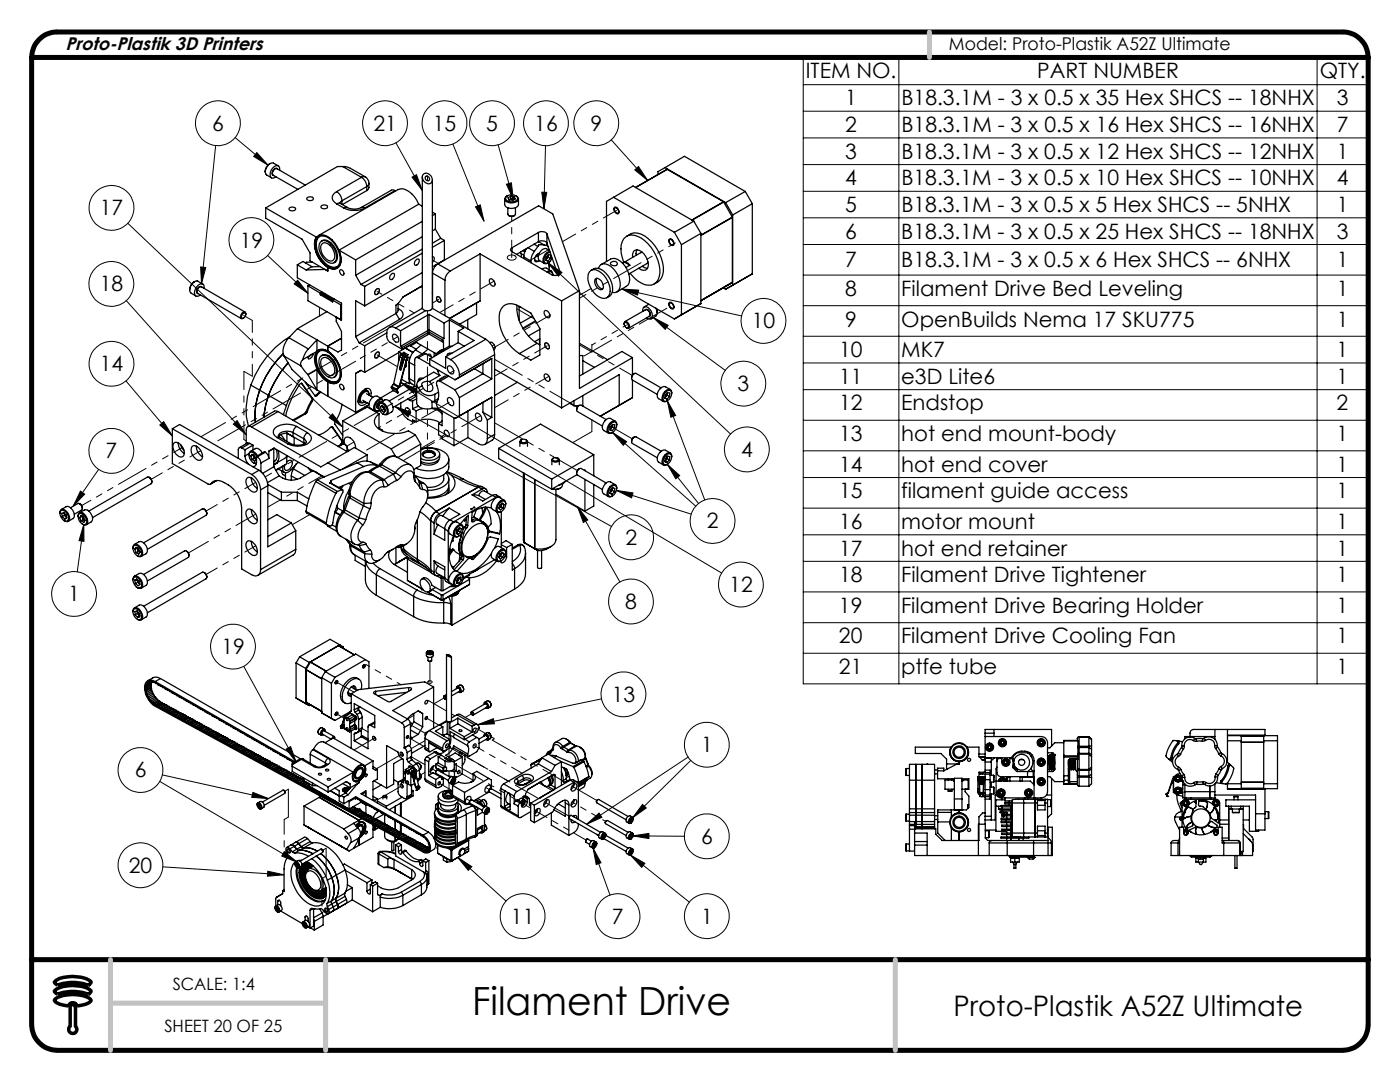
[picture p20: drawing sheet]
<svg xmlns="http://www.w3.org/2000/svg" width="279mm" height="216mm" viewBox="0 0 279 216" stroke-linecap="round" stroke-linejoin="round" font-family="sans-serif">
<defs><g id="words">
<text font-size="7.8" x="94.2" y="202.6">Filament Drive</text>
<text font-size="5.6" x="190.3" y="202.7">Proto-Plastik A52Z Ultimate</text>
<g font-size="4.2">
<text x="160.8" y="15.7">ITEM NO.</text>
<text x="207" y="15.7">PART NUMBER</text>
<text x="263.4" y="15.7">QTY.</text>
<text x="168.7" y="21">1</text>
<text x="179.9" y="21">B18.3.1M - 3 x 0.5 x 35 Hex SHCS -- 18NHX</text>
<text x="266.8" y="21">3</text>
<text x="42.3" y="26.1">6</text>
<text x="74.5" y="26.1">21</text>
<text x="86.4" y="26.1">15</text>
<text x="97" y="26.1">5</text>
<text x="106.6" y="26.1">16</text>
<text x="117.8" y="26.1">9</text>
<text x="168.7" y="26.4">2</text>
<text x="179.9" y="26.4">B18.3.1M - 3 x 0.5 x 16 Hex SHCS -- 16NHX</text>
<text x="266.8" y="26.4">7</text>
<text x="168.7" y="31.7">3</text>
<text x="179.9" y="31.7">B18.3.1M - 3 x 0.5 x 12 Hex SHCS -- 12NHX</text>
<text x="266.8" y="31.7">1</text>
<text x="168.7" y="37">4</text>
<text x="179.9" y="37">B18.3.1M - 3 x 0.5 x 10 Hex SHCS -- 10NHX</text>
<text x="266.8" y="37">4</text>
<text x="19.9" y="43">17</text>
<text x="168.7" y="47.6">6</text>
<text x="168.7" y="42.3">5</text>
<text x="179.9" y="47.6">B18.3.1M - 3 x 0.5 x 25 Hex SHCS -- 18NHX</text>
<text x="179.9" y="42.3">B18.3.1M - 3 x 0.5 x 5 Hex SHCS -- 5NHX</text>
<text x="266.8" y="47.6">3</text>
<text x="266.8" y="42.3">1</text>
<text x="47.8" y="49.4">19</text>
<text x="168.7" y="53.3">7</text>
<text x="179.9" y="53.3">B18.3.1M - 3 x 0.5 x 6 Hex SHCS -- 6NHX</text>
<text x="266.8" y="53.3">1</text>
<text x="19.9" y="58.1">18</text>
<text x="168.7" y="59">8</text>
<text x="179.9" y="59">Filament Drive Bed Leveling</text>
<text x="266.8" y="59">1</text>
<text x="150" y="65.5">10</text>
<text x="168.7" y="65.2">9</text>
<text x="179.9" y="65.2">OpenBuilds Nema 17 SKU775</text>
<text x="266.8" y="65.2">1</text>
<text x="167.5" y="71.3">10</text>
<text x="179.9" y="71.3">MK7</text>
<text x="266.8" y="71.3">1</text>
<text x="19.9" y="74.1">14</text>
<text x="167.5" y="76.6">11</text>
<text x="179.9" y="76.6">e3D Lite6</text>
<text x="266.8" y="76.6">1</text>
<text x="147.2" y="78.1">3</text>
<text x="167.5" y="81.9">12</text>
<text x="179.9" y="81.9">Endstop</text>
<text x="266.7" y="81.9">2</text>
<text x="167.5" y="88">13</text>
<text x="179.8" y="88">hot end mount-body</text>
<text x="266.7" y="88">1</text>
<text x="21.1" y="91.5">7</text>
<text x="147.9" y="91.2">4</text>
<text x="167.5" y="94.1">14</text>
<text x="179.8" y="94.1">hot end cover</text>
<text x="266.7" y="94.1">1</text>
<text x="167.5" y="99.4">15</text>
<text x="179.8" y="99.4">filament guide access</text>
<text x="266.7" y="99.4">1</text>
<text x="141.1" y="105.4">2</text>
<text x="167.5" y="105.5">16</text>
<text x="179.8" y="105.5">motor mount</text>
<text x="266.7" y="105.5">1</text>
<text x="124.8" y="108.7">2</text>
<text x="167.4" y="110.9">17</text>
<text x="179.8" y="110.9">hot end retainer</text>
<text x="266.7" y="110.9">1</text>
<text x="145.5" y="118.1">12</text>
<text x="167.4" y="116.2">18</text>
<text x="179.8" y="116.2">Filament Drive Tightener</text>
<text x="266.7" y="116.2">1</text>
<text x="13.6" y="120">1</text>
<text x="124.8" y="121.5">8</text>
<text x="167.4" y="122.3">19</text>
<text x="179.8" y="122.3">Filament Drive Bearing Holder</text>
<text x="266.7" y="122.3">1</text>
<text x="44.2" y="130.5">19</text>
<text x="167.4" y="128.4">20</text>
<text x="179.8" y="128.4">Filament Drive Cooling Fan</text>
<text x="266.7" y="128.4">1</text>
<text x="167.4" y="134.5">21</text>
<text x="179.8" y="134.5">ptfe tube</text>
<text x="266.7" y="134.5">1</text>
<text x="122.1" y="140">13</text>
<text x="26.9" y="155.1">6</text>
<text x="139.9" y="150.1">1</text>
<text x="139.9" y="168.4">6</text>
<text x="25.7" y="174.1">20</text>
<text x="102" y="184.3">11</text>
<text x="122.1" y="184.3">7</text>
<text x="139.9" y="184.3">1</text>
</g>
<text font-size="3.7" x="13.1" y="9.9">Proto-Plastik 3D Printers</text>
<text font-size="3.5" x="189.4" y="9.9">Model: Proto-Plastik A52Z Ultimate</text>
<g font-size="3.4">
<text x="34.5" y="197.5">SCALE: 1:4</text>
<text x="32.8" y="206">SHEET 20 OF 25</text>
</g>
</g></defs>
<g fill="none" stroke="#000" stroke-width=".2">
<path d="M160.3 11.5h112.7v125h-112.7zM160.3 16.9h112.7M179.4 11.5v125M262.9 11.5v125M43 29l-2.8 27.6M46.9 27.4l6.6 5.5M51.3 30.4l2.2 2.5-2.9-1.7zM79 28.5l5.3 9.5M82.2 35.3l.9-.4 1.2 3.1zM90.4 28.8l6.2 15.3M99.4 28.9l3 10.9M101.1 36.8l1-.3 .3 3.3z"/>
<path d="M108.1 38.3l1 .1-.6 3.3zM108.9 29.1l-.4 12.6M122 27.9l7.3 8.1M126.7 33.9l.7-.7 1.9 2.8zM160.3 22.2h112.7M160.3 27.5h112.7M160.3 32.8h112.7M160.3 38.2h112.7M25.2 60l23.9 26.7M25.5 44.6l42.9 40.6M40 53.3l1.1 .1-.9 3.2zM53.4 51l8.1 7.5"/>
<path d="M59.4 55.9l2.1 2.6-2.8-1.8zM94.9 41.3l.9-.4 .8 3.2zM109.4 52.5l2.7 1.9-.7 .7zM109.4 52.5l36.4 34.1M124.1 57.7l3.4 .2-.3 1zM124.1 57.7l23.9 5.3M160.3 43.5h112.7M160.3 48.8h112.7M160.3 54.9h112.7M25.2 76l9.2 11M80 76.3l3.1 1.3-.6 .9zM80 76.3l64 38"/>
<path d="M130.4 63.4l2.9 1.5-.5 .8zM130.4 63.4l14.3 10.5M133.2 80l1.6 2.9-.9 .4zM133.2 80l7.5 19.8M160.3 61h112.7M160.3 67.1h112.7M160.3 72.4h112.7M160.3 77.8h112.7M16.1 98l.8 .6-2.3 2.4zM19.7 93.7l-5.1 7.3M31.9 84.8l.8-.7 1.7 2.9zM46.6 84.6l.7-.7 1.8 2.8z"/>
<path d="M66.4 82.6l2 2.6-2.7-1.9zM78.8 81.1l3.2 1.1-.5 .9zM78.8 81.1l43.3 24M122.2 86.3l2.9 1.8-.7 .8zM122.2 86.3l16.7 14.7M123 97.9l3.3 .5-.3 .9zM123 97.9l14.9 4.7M133.2 92.6l2.4 2.3-.7 .6zM133.2 92.6l6.2 7.9M160.3 83.9h112.7M160.3 90h112.7M160.3 95.3h112.7"/>
<path d="M16.7 104.7l-1.3 9.4M16.7 104.7l.1 3.3-1-.1zM115.3 101.1l8.4 15M115.3 101.1l2 2.7-.9 .4zM160.3 101.4h112.7M160.3 106.7h112.7M160.3 112h112.7M160.3 118.1h112.7M48.6 133l10.5 19.1M120.1 139.5l-24.8 5.1M160.3 124.2h112.7M160.3 130.4h112.7"/>
<path d="M31.9 155.9l27.4 16.1M32.4 154.6l21.2 4.7M50.5 158.1l3.1 1.2-3.4-.2zM57.1 149.5l.9-.5 1.1 3.1zM95.3 144.6l3.2-1.2 .2 1zM137.3 151.1l-20.2 13.4M137.9 151.7l-11.6 11.5M32.5 173l24.2 1.6M53.4 173.8l3.3 .8-3.3 .2zM56.7 169.9l2.6 2.1-3.1-1.2zM91.4 171.1l2.8 1.8-.7 .8zM91.4 171.1l9.6 8.7"/>
<path d="M117.1 164.5l2.5-2.3 .5 .9zM118.4 169.2l1.5 3-.9 .3zM118.4 169.2l3.3 9.4M125.8 170.6l2.9 1.7-.6 .8zM125.8 170.6l11.8 9.4M126.2 166.8l3.3-.5v1zM126.2 166.8l10.4 .1M128.2 160.5l.8 .7-2.7 2z"/>
<circle cx="43.5" cy="24.6" r="4.5"/>
<circle cx="76.8" cy="24.6" r="4.5"/>
<circle cx="88.7" cy="24.6" r="4.5"/>
<circle cx="98.2" cy="24.6" r="4.5"/>
<circle cx="109" cy="24.6" r="4.5"/>
<circle cx="119" cy="24.6" r="4.5"/>
<circle cx="22.2" cy="56.6" r="4.5"/>
<circle cx="22.3" cy="41.5" r="4.5"/>
<circle cx="50.2" cy="47.9" r="4.5"/>
<circle cx="22.3" cy="72.6" r="4.5"/>
<circle cx="148.3" cy="76.5" r="4.5"/>
<circle cx="152.4" cy="64" r="4.5"/>
<circle cx="22.2" cy="90" r="4.5"/>
<circle cx="149.1" cy="89.7" r="4.5"/>
<circle cx="14.8" cy="118.5" r="4.5"/>
<circle cx="125.9" cy="107.2" r="4.5"/>
<circle cx="142.2" cy="104" r="4.5"/>
<circle cx="147.9" cy="116.7" r="4.5"/>
<circle cx="46.5" cy="129" r="4.5"/>
<circle cx="124.4" cy="138.5" r="4.5"/>
<circle cx="125.9" cy="120" r="4.5"/>
<circle cx="28" cy="153.7" r="4.5"/>
<circle cx="141.1" cy="148.6" r="4.5"/>
<circle cx="28" cy="172.6" r="4.5"/>
<circle cx="141.1" cy="166.9" r="4.5"/>
<circle cx="104.3" cy="182.8" r="4.5"/>
<circle cx="123.2" cy="182.8" r="4.5"/>
<circle cx="141.1" cy="182.8" r="4.5"/>
</g>
<path d="M10.9 197.7a6 6 0 0 1 5.2-.9 3.2 3.2 0 0 1 2.1 1 .79 .79 0 0 1-1.3 .4 10.7 10.7 0 0 0-5.5 .1l-.5-.4zM10.9 195.9a6 6 0 0 1 5.2-.9 3.2 3.2 0 0 1 2.1 1 .79 .79 0 0 1-1.3 .4 10.7 10.7 0 0 0-5.5 .1l-.5-.4zM11 199.4a7.1 7.1 0 0 1 7 0l.2 .2a1.36 1.36 0 0 1-1.1 .8l-1.7 .3a.9 .9 0 0 0-.9-.6 .9 .9 0 0 0-.8 .6 4.3 4.3 0 0 1-2.7-.9l-.1-.2zM14 204.8a.81 .81 0 0 0 0 1.2 .81 .81 0 0 0 1.1 0 .81 .81 0 0 0 0-1.2M14 201a.53 .53 0 0 1 .5-.6 .53 .53 0 0 1 .6 .6" fill="none" stroke="#000" stroke-width=".7" stroke-linecap="butt"/>
<path d="M11.4 6.4a5.1 5.1 0 0 0-5.1 5.1M267.9 6.4a5.1 5.1 0 0 1 5.1 5.1M6.3 204.5a5.2 5.2 0 0 0 5.1 5.1M273 204.5a5.2 5.2 0 0 1-5.1 5.1" fill="none" stroke="#000" stroke-width="1" stroke-linecap="butt"/>
<path d="M14 201v3.8M15.1 201v3.8" fill="none" stroke="#000" stroke-width=".7"/>
<path d="M11.4 6.4h256.5M6.3 191.5h266.7M6.3 204.5v-193h266.7v193M11.4 209.6h256.5" fill="none" stroke="#000" stroke-width="1"/>
<path d="M185.5 6.4v5.1M22 191.5v18.1M65 191.5v18.1M178.7 191.5v18.1M22 200.2h43" fill="none" stroke="#c0c0c0" stroke-width="1"/>
<path d="M51.3 30.4l2.2 2.5-2.9-1.7zM40 53.3l1.1 .1-.9 3.2zM59.4 55.9l2.1 2.6-2.8-1.8zM82.2 35.3l.9-.4 1.2 3.1zM101.1 36.8l1-.3 .3 3.3zM108.1 38.3l1 .1-.6 3.3zM126.7 33.9l.7-.7 1.9 2.8zM94.9 41.3l.9-.4 .8 3.2zM109.4 52.5l2.7 1.9-.7 .7zM124.1 57.7l3.4 .2-.3 1zM130.4 63.4l2.9 1.5-.5 .8zM80 76.3l3.1 1.3-.5 .9zM78.8 81.1l3.2 1.1-.5 .9zM115.3 101.1l2 2.7-.9 .4zM16.7 104.7l.1 3.3-1-.1zM16.1 98l.8 .6-2.3 2.4zM31.9 84.8l.8-.7 1.7 2.9zM46.6 84.6l.7-.7 1.8 2.8zM66.4 82.6l2 2.6-2.7-1.9zM133.2 92.6l2.4 2.3-.7 .6zM133.2 80l1.6 2.9-.9 .4zM122.2 86.3l2.9 1.8-.7 .8zM123 97.9l3.3 .5-.3 .9zM53.4 173.8l3.3 .8-3.3 .2zM91.4 171.1l2.8 1.8-.7 .8zM95.3 144.6l3.2-1.2 .2 1zM50.5 158.1l3.1 1.2-3.4-.2zM56.7 169.9l2.6 2.1-3.1-1.2zM128.2 160.5l.8 .7-2.7 2zM117.1 164.5l2.5-2.3 .5 .9zM125.8 170.6l2.9 1.7-.6 .8zM126.2 166.8l3.3-.5v1zM118.4 169.2l1.5 3-.9 .3zM57.1 149.5l.9-.5 1.1 3.1z" fill="#000"/>
<g fill="none" stroke="#000" stroke-width=".25">
<path d="M53.9 32.6l-.1 .1a2.16 2.16 0 0 0-.9 1.6M55.4 33.7l-.2-.1a.95 .95 0 0 0-.7 1.4h.1M55.6 33.1l-1-.5a1.57 1.57 0 0 0-1.4 2.3l1 .6M55.8 34a.69 .69 0 0 0-.7-.9 1.75 1.75 0 0 0-.9 2.4l.2 .1 .7-.3M60.9 36.9l-5.6-3.2a.88 .88 0 0 0-.8 1.3l4.9 2.8M61.2 39.5l.7-.2a.48 .48 0 0 1 .6 .5l-.4 .2h-.5l-.4-.2zM67.2 38.2a1.28 1.28 0 0 0-.9 1.3 1.28 1.28 0 0 0 .9 1.2M67.2 38.2a2.11 2.11 0 0 1 1 1.9M68.4 33.2l.8 .1 .7 .3 3 1.7M68.4 33.2h-1.1l-14.3 8.3M68.4 33.2l3.7 2.2M72.1 35.4a2.33 2.33 0 0 1 1.1 1.8"/>
<path d="M72.1 35.4l-4.9 2.8M72.9 35.3a1.64 1.64 0 0 1 .7 1.3M72.9 35.3l-.8 .1M73.2 37.2l-5 2.9M73.2 37.2v.8M73.2 38l-4.9 2.8M73.6 36.6v1l-.4 .4M73.6 36.6l-.1 .3-.3 .3M78.8 38l-.6-.1-6.1 3.5M78.8 38l-6 3.5M78.8 38l.2 .1M84.3 35.3v26.2a1.16 1.16 0 0 0 2 0v-25.6"/>
<path d="M84.4 34.9a1.19 1.19 0 0 1 1.4-.1 1.19 1.19 0 0 1 .5 1.4 1.03 1.03 0 0 1-1.1 .4 1.03 1.03 0 0 1-.8-.8l-.1-.4zM84.9 35.2a.49 .49 0 0 1 .7 .2 .49 .49 0 0 1-.2 .7l-.5-.3zM100.7 39.7v1.1a1.6 1.6 0 0 0 2.8 0v-1.1M101 39.3a1.55 1.55 0 0 1 2.3 .3 1.4 1.4 0 0 1-2.4 0zM101.2 39.1a.66 .66 0 0 0-.4 .8 1.75 1.75 0 0 0 2.6 0 .67 .67 0 0 0-.4-.8M101.7 39.8l-.1 .1M101.9 39.2l.7 .1M101.9 39.2l-.5 .3 .2 .4M101.9 39.2v.5M101.9 39.7l-.2 .1M101.9 39.7l.4 .1M102.3 39.8h-.6"/>
<path d="M102.3 39.8h.3M102.6 39.3l.2 .4-.5 .3-.7-.1M102.6 39.3v.5h-.3M122.4 39.4l3.9-2.3 12.2 7M122.4 39.4l-1.4 .8v12M122.4 39.4l12.2 7M132.7 33.4l3.9-2.2 12.1 7M132.7 33.4l-1.4 .9v.5M132.7 33.4l12.1 7M133.1 33.8h.1M133.1 33.8l-6.3 3.6M133.1 33.8l11.3 6.5"/>
<path d="M133.1 33.8l-6.2 3.6M148.7 38.2l-3.9 2.2M148.7 38.2l1.4 2.4M38.8 56.2l-.1 .1a1.89 1.89 0 0 0-.8 1.6M40.3 57.3a.81 .81 0 0 0-1 .2 .81 .81 0 0 0 0 1l.2 .1M40.5 56.7l-1-.6a1.49 1.49 0 0 0-1.6 1.4l.1 .8 1.1 .8M40.7 57.5a.74 .74 0 0 0-.4-.9 1.79 1.79 0 0 0-1.4 2.3 .7 .7 0 0 0 1.1-.1M53 41.5l10.2 5.8a4 4 0 0 0 .5 4.3l.5 .7 1.2 1M53 41.5v2l7.3 4.2 1.6 2.8v1.5l3.5 2.1M57.9 41.4l.7-.1 .4 .4a.77 .77 0 0 1-1.3 0zM59.3 52.8v2.6l8.9 5.1v3.4l-1.1-.6v.8l1.1 2v3.8l-.7 .3-2.1-1.1M59.3 52.8l1.8 1.1"/>
<path d="M59.3 52.8l1.2-.6 1.7 1M61.1 53.9l3.8-.1 .5 .3M61.5 57v3l6.5 3.8M61.5 57l2.4 1.5M61.8 56.8l-.3 .2M62.2 53.2h1.7M62.2 53.2l-1.1 .7M62.3 52.3h-1.1l-.3 .2M63.2 47.3a2.16 2.16 0 0 1 3.1 .5 5 5 0 0 1 1.5 5.3 1.86 1.86 0 0 1-3-.2 5.3 5.3 0 0 1-1.9-5.2zM63.3 47.6a1.62 1.62 0 0 1 2.4 0 5.2 5.2 0 0 1 2.1 4.9 1.54 1.54 0 0 1-2.6 .5 4.9 4.9 0 0 1-2.1-5zM63.7 47.2a2.74 2.74 0 0 0-.2 3.3 4.2 4.2 0 0 0 3.4 2.8l.3-.1M63.9 48.4a1.08 1.08 0 0 1 1.6-.1 3.6 3.6 0 0 1 1.6 3.7 .99 .99 0 0 1-1.5 .4 3.4 3.4 0 0 1-1.7-4z"/>
<path d="M63.9 58.5v.3M63.9 58.8l2.5 1.5v-.4M64 58.6l-.1 .2M64 58.6l2.4 1.4M64 58.6l.2-.1 2.3 1.3M64.1 41.1a.68 .68 0 0 1 .7-.2 .68 .68 0 0 1 .5 .6l-.3 .1h-.5l-.4-.1zM64.2 48.1l.1-.1a1.79 1.79 0 0 1 2.3 1 2.62 2.62 0 0 1 .4 3.2l-.3 .2M64.3 58.3l-.4 .2M64.3 48.6a1.8 1.8 0 0 1 2.2 1.3 1.7 1.7 0 0 1-.1 2.1 2.29 2.29 0 0 1-2.4-2.2v-.5zM64.8 58.6l-.2 .1M65.4 53.3v.8M66.4 59.9l1.6 .9"/>
<path d="M66.7 59.7l-.3 .2M67.2 40.7l1.4 .8M67.7 49.9a3.5 3.5 0 0 1-.1 3.4 1.71 1.71 0 0 1-2.2 0M67.7 49.9l3.3 2M67.8 40.5l.1 .1M67.8 53.9a.58 .58 0 0 1 .7 .3 .58 .58 0 0 1-.1 .7l-.5-.4zM67.9 40.6l-.3-.1-.4 .2M67.9 40.6l1.5 .8M68.2 40.1l-.4 .4M68.2 40.1v.7M68.6 41.5a4.9 4.9 0 0 0 4.2 0M69.4 41.4a3.1 3.1 0 0 0 2.7 0"/>
<path d="M69.4 41.4l-.4-.1-.4 .2M71 51.9v3M71 54.9l1 1.9M72 56.8l.8 .4M72.1 41.4l.3-.1 .4 .2M72.8 57.2v3.8M75.1 57.8l.5-.2a.78 .78 0 0 1-.7 1.2l-.1-.6zM78.1 54.8l.5-.3a.83 .83 0 0 1-.7 1.3l-.1-.6zM83 51.9l.5-.2a.83 .83 0 0 1-.7 1.2l-.1-.5zM83.6 40.7l-.1-.1a4.9 4.9 0 0 0-3-2.9l-1.1 .1-15.9 9.2M83.6 40.7l-15.9 9.2M83.6 40.7l.7 .5"/>
<path d="M84.1 57.2l.2 .1M84.3 57l-3.9 2.3-1.4 1.6v1.6M84.3 44.2l-13.3 7.7M84.3 47.2l-13.3 7.7M84.3 49.7l-12.3 7.1M84.3 54.4l-11.5 6.6M84.3 50.5l-11.5 6.7M86.3 51.3h.2l.2 .3-.4 .8M86.3 42.3l.6 .4M86.3 55.9h.1M86.3 58.5h.1M86.3 54.5l2.5 1.4"/>
<path d="M86.3 54.5v7.1M86.9 42.7l-.6 .3M86.9 42.7v3M86.9 52.9v.2M86.9 45.7l-.6 .4M86.9 45.7l1 1.9M87.1 59.3a.58 .58 0 0 1 .8 .3 .58 .58 0 0 1-.2 .7l-.5-.4zM87.4 52.7a2.33 2.33 0 0 0-1.1 1.8M87.4 52.7l20.1-11.6 2.8 1.6 5.3 15.3M87.4 52.7l2.5 1.4M87.9 47.6l-1.6 .9M87.9 47.6l.8 .4"/>
<path d="M88.7 48v3.9l-2.4 1.3M88.7 48l-2.4 1.4M88.8 55.9v7.1M89.9 54.1a2.49 2.49 0 0 0-1.1 1.8M95.8 50.7l16.3 9.3M95.8 50.7l-5.9 3.4M95.8 50.7v9.3M97.8 55.7a.94 .94 0 0 1 .8 1.4 .94 .94 0 0 1-.8-1.4zM101.4 41.5v1.2a.89 .89 0 0 0 1.5 0v-1.2M101.6 43l.3 .2 .7-.2M102.2 49.4a.42 .42 0 0 0-.3 .4 .42 .42 0 0 0 .3 .4M102.2 50.2l8.1 4.7 .7 .1 .5-.2 .3-.5"/>
<path d="M102.2 49.4v.8M103.9 50.3v.3l.7 .3M104 50.7v.6M104.4 50l.3 .2M104.5 51.3l1.4 .8M104.5 51.3v.3M104.5 49.9l.3 .2M105.1 49.6l-.4 .7-.2 1M105.4 49.4l1.2 .8M105.9 52.1v.3M106.6 48.7l.8 .5M106.6 50.2a3.2 3.2 0 0 0-.7 1.9"/>
<path d="M106.7 51.8l.6 .4M107 50.9l.4 .3M107.4 49.2l-.8 1M107.5 46.4a1.36 1.36 0 0 1 1.6 .3M107.5 48.2a1.36 1.36 0 0 1 1.6 .3M107.5 46.4l-5.3 3M107.5 46.4v1.8M107.5 48.2l-4.4 2.6M107.5 48.2l1.2 .7M107.6 50.5l-.3 .2a1.07 1.07 0 0 0-.4 1.5h.4M107.6 52l-.3 .2M108.2 53.7l.7-.3 1.1 .7"/>
<path d="M108.7 48.9l-1.1-.1-.2 .4M108.7 48.9l.4 .1M109 51.9l.4 .2M109.1 49l.3 .2M109.1 49h.1M109.1 48.4v.6M109.1 51.6l-.1 .1M109.1 54.3l.4-.3a.61 .61 0 0 1 .7 .2 .61 .61 0 0 1 .1 .6M109.1 46.7l2.7 7.6M109.1 46.7v1.8M109.1 48.5l2.3 6.4M109.1 51.6l-.1 .2"/>
<path d="M109.3 48.9l-.2 .1M109.4 54.4l.7-.1 .2 .6M109.4 51.3l.5 .3M109.4 51.3l-.3 .3M109.4 50.9v.1zM109.4 51l-.3 .6M109.4 51v.3M109.6 52.8l.1 .2M109.6 49.8v.2M109.6 52.3v1.5M109.6 52.7h.1M109.6 52.9l.1 .1"/>
<path d="M109.7 52.7l-.1 .6M109.7 50l-.6-.4a1.58 1.58 0 0 0-1.4 2.4l1 .6M109.7 52.7v.1M109.7 53l-.1 .1M109.7 50.1a1.79 1.79 0 0 0-1.2 2.3 .65 .65 0 0 0 .9 .1M109.8 50.3a1.69 1.69 0 0 0-1.2 2l.2 .2a1.11 1.11 0 0 0 1.4-1M109.9 51.6v-.7l-.4-.1-.5 .5-.1 .7 .5 .1M109.9 51.6l-.5 .5M111.8 54.3v.2M115.6 58l-3.5 2M115.6 58v19.5l10.6-6.1M117.7 54.2a1.29 1.29 0 0 1 1.7-.2 4.6 4.6 0 0 1 2.3 4.7 1.26 1.26 0 0 1-2 .6 4.6 4.6 0 0 1-2.3-4.6z"/>
<path d="M118 53.9a2.06 2.06 0 0 1 3 .7 3.9 3.9 0 0 1 1 4.2l-.9 .6M118.7 55.8l.3-.2a1.52 1.52 0 0 1 1.3 2l-.2 .2a1.52 1.52 0 0 1-1.4-2zM119.1 55.5a1.64 1.64 0 0 0 1.2 2.1M119.4 53.6a1.25 1.25 0 0 1 2-.7 4.5 4.5 0 0 1 2.3 4.6 1.18 1.18 0 0 1-1.5 .8M120 52.8l1.8-1.1a1.63 1.63 0 0 1 2 .4 4.5 4.5 0 0 1 1.8 4.3l-.6 .8-1.8 1M120 53.8h.1M121.8 52.5a.67 .67 0 0 1 .9-.4 .67 .67 0 0 1 .4 .7 .79 .79 0 0 1-1.3-.3zM122.6 41.6a.63 .63 0 0 1 .8 .2 .63 .63 0 0 1-.1 .7h-.3l-.3-.3zM122.7 41.3a.88 .88 0 0 1 .7 1.4 .86 .86 0 0 1-.7-1.4zM124.2 57.6l10.4 6M124.5 52.4v-.1a5.2 5.2 0 0 1 0-4.6 2.51 2.51 0 0 1 3.5-.2 8.6 8.6 0 0 1 3.7 7 2.29 2.29 0 0 1-1.2 2.2 2.29 2.29 0 0 1-2.5-.2 6.7 6.7 0 0 1-2.2-2M124.6 52.3a1.16 1.16 0 0 1 1.1 .6"/>
<path d="M124.6 52.3l1.1 .6M125.1 47.1a2.83 2.83 0 0 1 3.6 0 8.1 8.1 0 0 1 3.6 7.8 2.59 2.59 0 0 1-1.7 1.8M125.7 52.9l-.8 .5M126.3 51.4a1.06 1.06 0 0 1 .3-1.4 1.06 1.06 0 0 1 1.4 .2 3 3 0 0 1 1.2 3.5 1.16 1.16 0 0 1-1.7-.2M127.1 49.8l-.1 1.1M128.2 50.4h-.3l-3.7 2.1 .4-.2M128.2 53.1l1 .5M129.3 52.3l-.1 .3-3.7 2.1M133.5 47.8a.76 .76 0 0 1 .9 .2 .76 .76 0 0 1 0 1 .86 .86 0 0 1-.9-1.2zM133.7 47.8a.71 .71 0 0 1 .6 1.1 .71 .71 0 0 1-.6-1.1zM134.6 46.4l1.4 2.4M136 48.8v14l-1.4 .8"/>
<path d="M138.5 44.1l-3.9 2.3M138.5 44.1l1.4 2.5M139.9 46.6l-3.9 2.2M139.9 46.6v14M144.4 40.3h.1M144.4 40.3l-6.3 3.6M144.4 40.3l1.8 3M144.8 40.4l1.4 2.5M146.2 43.3v.1M146.2 56.3v.1M146.2 43.4v12.9M146.2 56.4l-1.8 1"/>
<path d="M146.2 56.4l-6.3 3.6M146.2 43.3l-6.3 3.6M146.2 43.4l-6.3 3.6M146.2 56.3l-6.3 3.7M146.2 42.9v14M150.1 40.6v14l-5.3 3.1-.5-.3M150.1 40.6l-3.9 2.3M48.4 62.7l.5-.3a.64 .64 0 0 1 0 .8 .64 .64 0 0 1-.6 .3l-.1-.4zM48.9 62.3l-8.7-5.1a.88 .88 0 0 0-.8 1.3l8.8 5.1M49.1 62.7l-.1-.4a.78 .78 0 0 0-.9 .4 .78 .78 0 0 0 .2 .9l.3-.1M50.1 76.8a11.9 11.9 0 0 0-.5 8.2M50.1 76.8l3.5 2.1"/>
<path d="M51.8 77.9a13.8 13.8 0 0 0-.8 6.3 12.3 12.3 0 0 1 .8-6.3zM53.6 78.9l-.5 1.7-.4 2.7M53.6 78.9l3.5 2M56.6 70.6a19.5 19.5 0 0 0-4.8 7.3 18.9 18.9 0 0 1 4.8-7.3zM56.7 71l3.4 2M56.7 71l1.6 2.7 3.2 3.1 1.8 1M57.5 72.4a19.7 19.7 0 0 0-3.9 6.5M57.6 67.4a3.6 3.6 0 0 0-.9 3.6M57.6 67.4l4 2.2M57.8 67.2a18.3 18.3 0 0 0-7.7 9.6M59.4 65.6l3.9 2.2M59.4 65.6l-1.8 1.8"/>
<path d="M60.1 73l1.3 1.7M60.1 75.5a18.9 18.9 0 0 0-3 5.4M60.3 76.6l-.2-.1-.3 .2a17.1 17.1 0 0 0-2.8 6.3M60.3 76.6l2.1 3M60.3 76.6l-.2-.1 2.1 2.9M60.4 71.8l-.4 .8 .1 .4M60.9 76.3l2 2.7 .2 .1 .2-.2M61.4 74.7l1.9 3.1M61.6 69.6a4.6 4.6 0 0 0-1.2 2.2M61.8 71l.7-.4a1.03 1.03 0 0 1-1 1zM62.2 79.4l-.1 .6M62.2 79.4l.2 .2"/>
<path d="M62.4 79.6l-.1 .5M63.1 78.8l-.3 .2M63.1 78.8l.2 .1M63.3 73.7a6.1 6.1 0 0 0 2.1 2.5M63.3 73.7l-1.9 1M63.3 70.1l-2.9 1.7M63.3 67.8l-1.7 1.8M63.3 67.8v2.3M63.3 73.7v4.1M63.3 67.8l2.1 1.3M63.3 77.8l2.1 1.3M63.4 70a2.51 2.51 0 0 1 3.1 1 5.1 5.1 0 0 1 1.4 4.7 1.66 1.66 0 0 1-2.8 .3 5.5 5.5 0 0 1-2.2-5.2z"/>
<path d="M63.5 70.2a2.25 2.25 0 0 1 3 1 4.5 4.5 0 0 1 1.1 4.5 1.77 1.77 0 0 1-2.8-.1 4.8 4.8 0 0 1-1.6-5zM63.7 70.1a2.44 2.44 0 0 0-.3 2.9 4.6 4.6 0 0 0 3.2 3.2l.6-.1M63.9 78.1l-.8 .7M63.9 71.3a1.24 1.24 0 0 1 2 .1 3.2 3.2 0 0 1 1 3.7 1.21 1.21 0 0 1-1.7-.1 3.5 3.5 0 0 1-1.3-3.7zM64 78.2l-.7 .7M64.2 71a1.73 1.73 0 0 1 2.3 .8 2.86 2.86 0 0 1 .5 3.2l-.3 .3M64.3 71.5a1.75 1.75 0 0 1 2.2 1.3 1.71 1.71 0 0 1-.1 2.1 2.15 2.15 0 0 1-2.2-1.7 1.6 1.6 0 0 1 .1-1.7zM65.2 62.2l-5.8 3.4M65.4 70.1a1.73 1.73 0 0 0-2.1 0M65.4 70.1a5.7 5.7 0 0 1 2.6 5.2 1.59 1.59 0 0 1-2.6 .9M65.4 69.1v1M65.4 76.2v2.9"/>
<path d="M65.4 79.1l5.6 3.2M67.8 76.8a.58 .58 0 0 1 .7 .2 .58 .58 0 0 1-.1 .8l-.5-.4zM68 60.8v3M68.2 60.7l-.2 .1M68.2 63.7l-.2 .1M68.2 67.5l-2.8 1.6M71 67.2l.7 1.2M71.7 68.4l1.1 .6M72.4 79.9l1.2 .7M72.8 61l-1.8-1v7.2M72.8 74.3l-.8-.4-1 .6v7.8M72.8 69v5.3"/>
<path d="M72.8 77.6l.5 .4M73 77.6v.2M73.1 78.6l1.3 .7M73.6 78.8l-.2-.7a1.41 1.41 0 0 0-1.3 2.2h.3l.5-.1M73.6 78.7l-.2-.7a1.61 1.61 0 0 0-1.7 1.9l.1 .3a.71 .71 0 0 0 1 0M74 79.1a1.02 1.02 0 0 0-.8-1.6 2.44 2.44 0 0 0-1.5 3.2 1.11 1.11 0 0 0 1.5-.3M74.9 70.6l.3-.3 .4-.1a.79 .79 0 0 1-.7 1.2l-.1-.3zM76.2 79.6l-.9-.5a1.7 1.7 0 0 0-1.6 2.2l1.2 .7M76.5 80a.55 .55 0 0 0-.8-.4 1.83 1.83 0 0 0-1 2.3 .67 .67 0 0 0 .9 0M77.2 66.4l-4.4 2.6M78.1 77.4l.4 .5 .9 .5M78.1 77.4l1.1 .5"/>
<path d="M78.1 77.1v.3M78.1 77.1l1.1 .6M78.5 66.7a1.04 1.04 0 0 1 .9 1.6 1.04 1.04 0 0 1-.9-1.6zM78.5 77.9l-2.6 1.5M78.5 76.7l1.1 .6M78.5 76.7l-.4 .4M78.6 76.6l-.1 .1M78.6 76.6l1.1 .5M79 65.4a1.09 1.09 0 0 0-1.3-.1 1.09 1.09 0 0 0-.5 1.2v.6a1.62 1.62 0 0 0 .7 1.2l2.4 1.4M79 65.4l.9 .6M79 62.5l-8 4.7M79 62.5l.7 1.2"/>
<path d="M79.2 77.9l.2 .5M79.2 77.7v.2M79.4 61.6a1.15 1.15 0 0 1 1 .9 1.15 1.15 0 0 1-.7 1.2M79.4 60.5v1.6l-.4 .4M79.4 78.3v.1M79.6 77.3l-.4 .4M79.6 70.3l-6.8 4M79.6 70.2v1.7M79.6 70.2l.6 .4M79.7 77.1l-.1 .2M79.7 77.2l-.5 .6 .2 .5M79.7 63.7l-8 4.7"/>
<path d="M79.8 71.2l.4 .2M79.8 71.2l-1.2 5.4M79.8 73.5h.1M79.8 73.5l.2 .3M79.9 66v3.1M79.9 69.1l.4 .2M80 72.8l.3 .2M80 70.7l-.2 .5M80.1 72.3l.3 .2M80.2 75.7l1.5 .9M80.2 72.1l.3 .1M80.2 71.4l-.4 2.1"/>
<path d="M80.2 70.8l-.3-.1v.2M80.2 70.6v.2M80.2 71.8l.3 .2M80.3 69.3v.4M80.3 70.8l.3 .1M80.3 71.7l.3 .1M80.3 71.3v.4M80.3 71.7l-.1 .1M80.4 70.7l.4 .2M80.4 71.2l.4 .2M80.6 71.7l-.6 2.1h-.2v-.3M80.6 70.9l-.4 .5"/>
<path d="M80.6 71.7l.5 .2M80.6 70.3l.9 .5-.5 .2M80.6 70.3l-.4 .3M80.6 70.3v.3l-.4 .2M80.7 71l-.4 .4-.5 2.1M80.7 71l.3 .2M80.8 70.9h-.2M80.8 70.9l-.1 .1M80.8 70.9l.2 .2M80.9 69.4l.9-.5 1.2 .8M80.9 69.5l1.5 .8M80.9 69.5l-1.3 .7"/>
<path d="M80.9 69.4l1.5 .9M80.9 69.4v.1M81 72.6h.1M81 71v.3l.3 .2v.4l-.1-.1M81 71l.7 .4M81.1 71.2l-.5 .5M81.1 71.9l-1.4 5.2M81.1 72.2v.1M81.1 72.6v.5l-.3 .2M81.1 72.6l-.2 .1M81.1 71l-.6-.3 .6 .3M81.3 76.3l-1.6 1"/>
<path d="M81.3 71.5l-.2 .4M81.3 71.6l-1.6 5.6M81.4 79.6l.3 .3M81.7 71.4v5.2M81.7 79.9l.6 .1M81.9 71.2l-.2 .2M82 76.4l-.3 .2M82.8 76.2l-1.1-.7 .2 .8 .9 .6M82.9 69.8a3.7 3.7 0 0 0-1.2 2.5l1.1 .6M82.9 78.7l-4.5 2.6M82.9 77.7v1.3l.2 .2M82.9 77.7l.2 .2"/>
<path d="M82.9 69.8l1.4 .8M83 68.1l.5 .4 3.4 2h.3l.1-.1M83 77.2h.1M83 79.1l-1.3 .8M83.1 76.7v3.7a1.94 1.94 0 0 0 2.5 1.2l.6-.1M83.1 77.3l-.4-.2-5 2.9M83.1 77.2h.1M83.1 77.6l-.2 .1M83.1 79.6l-.8 .4M83.2 68.3l-1.3 .7M83.5 71.4a.44 .44 0 0 0-.5 0 .44 .44 0 0 0-.2 .4v5.3M83.5 71.4l2.3 1.3"/>
<path d="M83.5 77.4a2.33 2.33 0 0 0 3.3 1.3M84 68.9l-1.1 .9M84.2 77l-.7 .4M84.3 61.5l-6.6 3.8M84.4 75.5a.66 .66 0 0 0-.7 0 .66 .66 0 0 0-.3 .7M84.4 70.5l.5 .1M84.4 70.5l-1.4 .9M84.9 70.6l-1.4 .8M84.9 70.6l1.4 .8M84.9 62l-5.9 3.4M85.3 70.8l.5-.1 .2 .5M85.4 69.7l-1 .8"/>
<path d="M85.6 62.7l-5.7 3.3M85.6 62.7l3 1.8M85.6 66.3l2.7 1.5M85.6 66.3l-5.3 3M85.6 65.8l-5.7 3.3M85.6 65.8l3 1.8M85.6 62.7v3.1M85.6 66.3v.3M85.6 66.6l-5.3 3.1M85.6 66.6l2.7 1.6M85.7 76.1a1.37 1.37 0 0 1 .5 1.9 1.31 1.31 0 0 1-2-1M85.7 76.1l-.9 .1a.56 .56 0 0 0-.6 .8"/>
<path d="M85.8 71.6v1.3l5 2.9M86.3 61.5l10.6 6.2M86.3 61.2h.1M86.6 70.4v.8M86.8 80l-.6 .2M86.8 78.7v1.3M87 70.5v.4M87.2 73.7l.1 .3M87.3 74l.5 .9M87.5 79.6l-.7 .4M87.5 78.2l-.7 .5M87.6 73.9l-.3 .1"/>
<path d="M87.8 74.9l-1.2-.6-2.8 1.5a.91 .91 0 0 0-.3 1.6M87.8 74.9l-2.1 1.2M87.8 76.1l-.5-.1-.2 .4a5.9 5.9 0 0 1 .2 3.5 1.29 1.29 0 0 0 .5 1.9l3 1.7M87.8 76.1l3 1.7M88.3 68.2l.2-.2v1.7M88.3 67.8v.4M88.4 69.8v.3M88.4 69.7l-1.1 .7M88.5 69.7l-.6 .2-.6 .5M88.5 69.7l-1.3 .8M88.6 67.6l-.3 .2M88.6 64.5v3.1"/>
<path d="M88.9 71.2v2.3l-3.1-1.9M88.9 71.2l1 .6M89.3 74.9l-2 1.1M89.5 73a1.04 1.04 0 0 1 .9 1.6 1.02 1.02 0 0 1-.9-1.6zM89.5 79.4a1.02 1.02 0 0 1 .9 1.5 1.04 1.04 0 0 1-.9-1.5zM89.5 75.1l-1.7 1M89.7 69.1h.5M89.7 63.9l2.8 1.6-1.1 .6M89.7 63.9l-1.1 .6M89.7 69.1l-1.2 .6M89.7 63.9v5.2M89.9 71.8a4.1 4.1 0 0 1 1.8 3"/>
<path d="M90.2 70.5a.52 .52 0 0 0-.6-.1 .52 .52 0 0 0-.3 .6M90.8 77.8l.9 1.5M91.4 66.1l3.2 1.8-5.7 3.3M91.4 68.4l-5.6 3.2M91.4 68.4l1.2 .7M91.4 66.1v2.3M91.7 74.8v.5M91.7 79.3v3.7M91.7 75.3l-.9 .5M91.7 75.3l6.4-3.8v4.1M93.3 63.7v1.9M94.7 73.6l1.7 1"/>
<path d="M95.1 60.4v2.4l-3.4 1.9M95.8 60l-.7 .4M95.8 60l-6.1 3.5 5.4-3.1M96.4 74.6v-2l-5.6 3.2M96.4 74.6l-5.6 3.2M96.4 74.6l1.7 1M96.9 67.7a3.8 3.8 0 0 1 1.8 3.1M96.9 67.7l-7 4.1M97.7 68.4l.1-.1a.91 .91 0 0 1 .8 .5 .91 .91 0 0 1-.1 1M98.1 75.6l-6.4 3.7M98.7 73.7l13.4 7.7M98.7 70.8l-7 4"/>
<path d="M98.7 70.8v15.9M103.2 60.9a8.9 8.9 0 0 0 4 7.6M103.3 76.3l-4.6 2.6M103.6 61.1v2.8M103.6 61.1a2.41 2.41 0 0 0-2.6-.3 2.41 2.41 0 0 0-1.4 2.3 8.7 8.7 0 0 0 4 7.5M103.6 61.1l2.3 1.4 1.8 3v5.3l-1.8 1.1-2.3-1.3M103.8 61.2l-.2 .1M106.3 63.1l-2.5 1.4M106.9 64.1l-2.5 1.5M107.2 68.5l-3.6 2.1M107.2 68.5l.5 .3M107.7 67.6v1.2"/>
<path d="M107.7 65.7l-2.3 1.3M107.7 67.6l-1 .6M108.6 62.1l.2-.1a.93 .93 0 0 1 .8 1.4 .97 .97 0 0 1-1-1.3zM108.7 68.5a.68 .68 0 0 1 .8 .3 .68 .68 0 0 1 0 .8h-.3l-.4-.4zM108.8 74.6a.93 .93 0 0 1 .8 1.5 .93 .93 0 0 1-.8-1.5zM112.1 60v21.4M114.5 80v1M115.6 70.9h.7v3.7M115.6 68.5l5.7 3.3M116.3 79v2M116.3 72l2.3 1.3M124.6 64.6l.1-.4a.78 .78 0 0 1 .9 1l-.2 .3-.4-.1"/>
<path d="M124.6 64.4a.62 .62 0 0 1 .7 .3 .62 .62 0 0 1-.1 .7l-.5-.2-.1-.5zM124.7 64.2l4.1-2.4a.86 .86 0 0 1 .8 1.3l-4.1 2.4M126.2 71.4v3.4M126.2 75.8v3.5M126.2 79.3l-2.6 1.6M126.2 71.4l-2.1-1.3-8.5 4.9M126.2 79.3l-6.4 3.7 3.8-2.1M126.6 74.5l-.4 .4-.2 .6M128.3 62.1l.1-.7a.81 .81 0 0 1 1.2 .3 1.57 1.57 0 0 1 .4 1.9l-.3 .1-.7-.3M128.7 61.9l.1-.1a.81 .81 0 0 1 .8 .4 .81 .81 0 0 1-.1 .9M129.5 60.7l-.9 .5M130.9 61.5a1.23 1.23 0 0 1 0 1.6l-1 .5"/>
<path d="M131 61.5l.2 .9M131.9 77.4l-5-2.9a.86 .86 0 0 0-.7 1.3l5 2.9M132.7 79.4l.4 .2M132.9 78.2l.6-.3h.3a1.41 1.41 0 0 1-1.2 2.1 1.25 1.25 0 0 1 .3-1.8zM133.1 78.8l.5 .3M133.1 78.8l-.4 .5M133.2 78.4v.1zM133.2 78.5l-.1 .3-.3 .4M133.2 78.5l-.1 .3M133.6 79.1l.1-.6-.5-.1-.4 .4-.1 .7 .4 .1M133.6 79.1l-.5 .5M133.6 60.3a.88 .88 0 0 1 .8 1.3 .86 .86 0 0 1-.8-1.3z"/>
<path d="M133.7 60.4a.74 .74 0 0 1 .6 1.1 .72 .72 0 0 1-.6-1.1zM133.8 77.7l-1-.5a1.55 1.55 0 0 0-1.4 2.4l1 .5M134.1 78.5l-.2-.6a1.2 1.2 0 0 0-1.7 1.1v.8l.1 .2 .3 .2 .6-.2M139.9 60.6l-1.4 .8M139.9 60.6l-5.3 3M29.8 95.2h-.4l-11.7 6.8M29.8 95.2l.5 .7-.1 .6-11.7 6.8M29.8 95.2l.4 .4 .1 .6M34.4 85.5v7l7.2 4.1 .3 .1 .2-.2M34.4 85.5l15.8 9.2M34.4 85.5l1.4-.8 15.9 9.1M34.7 88.4a1.1 1.1 0 0 1 1.6 .7 1.65 1.65 0 0 1 .2 2 1.82 1.82 0 0 1-2-1.9z"/>
<path d="M35.6 88.4v.1a2.37 2.37 0 0 0 1.2 2M36.1 88.8l.2 .6 .4 .4M38.3 89.1a1.39 1.39 0 0 1 1.9 1.1 1.04 1.04 0 0 1-.4 1.7 2.06 2.06 0 0 1-1.5-2.8zM39.2 89a2.36 2.36 0 0 0 1.2 2.2M42.1 96.5a1.91 1.91 0 0 1 2.7-.2 6 6 0 0 1 3.4 5.1v12.1l2 1.2a1.09 1.09 0 0 0 1.3 .1 1.09 1.09 0 0 0 .5-1.1M43.2 95.9l-1.1 .6M43.3 95.9l-1.3 .7M48.3 89.4a.42 .42 0 0 0-.5-.1 .42 .42 0 0 0-.2 .5v1.7M48.3 89.4l.6 .3M48.9 91a2.4 2.4 0 0 0 .8 1.7M48.9 89.7v1.3M49.3 95.4a1.39 1.39 0 0 1 1.9 1.2 1.1 1.1 0 0 1-.4 1.6 2.13 2.13 0 0 1-1.5-2.8z"/>
<path d="M49.7 90.8a.63 .63 0 0 1 .7-.8l.7 .5 .3 .4M49.7 90.5l-.8 .5M49.8 88.5l-.4-.1-1.6 .9M49.8 88.5l.7 .3M49.8 88.5l-1.5 .9M50 90.1l.9-.6a.86 .86 0 0 1 1.2 .5l.3 .4M50 91l.3-.3 .5 .2 .3 .7M50 91l.3 .7M50.1 95.4l.1 .2a2.44 2.44 0 0 0 1.2 1.9M50.2 85.2a.65 .65 0 0 0-.7-.1 .65 .65 0 0 0-.4 .7v2.7M50.2 85.2l13.8 8 1.4-.8M50.2 94.7a3.9 3.9 0 0 1 1.8 3.1"/>
<path d="M50.5 90.8h.1M50.5 88.8v1M50.5 88.8l-1.6 .9M50.5 90.8l-.5 .2M50.5 90.8l.1 .3M50.6 92.3l.6 .2M50.6 90.8v.3M50.6 91.1l.4 .5M50.6 91.1l.2 .3M50.8 91.4l-.5 .3M50.8 91.4l.2 .2M51 91.6h.1"/>
<path d="M51.1 91.6l-.3 .4-.5-.3M51.2 91.1l-.1 1.6-.2 .3-.5 .1M51.2 91.1l.2 .1M51.2 91.1a1.21 1.21 0 0 0-1.4-.8 1.5 1.5 0 0 0 1.4 2.1M51.4 91.2a1.6 1.6 0 0 1 .7 1.2M51.7 93.8a4.1 4.1 0 0 1 1.7 3.1M51.7 93.8l-1.5 .9M52 97.8v15.9M52.1 92.4v1.7M53 90.2a1.6 1.6 0 0 1 .7 1.3M53 90.2l-.2-.1-1.6 1M53 90.2l-1.6 1"/>
<path d="M53.4 96.7l2.8 1.5M53.4 98.3l2.8 1.6M53.4 96.9l-1.4 .9M53.4 96.9v12.2l5.6-3.2M53.7 90v1.5M53.7 91.5l-1.6 .9M54.6 89.5l-.9 .5M54.6 93.1l-2.2 1.3M54.6 89.5v3.6M54.6 93.1l1.1 1.9M54.7 89.4l10 5.8-2.2-1.3-2.6 1.5a4 4 0 0 1-4.2-.4M54.7 89.4l-1 .6"/>
<path d="M54.7 89.4l-.1 .1M55.1 89.7a1.83 1.83 0 0 1-.5 2.4l.2-.1M55.2 92.4h.1M55.3 92.4l-.7 .4M55.3 87.3l2.2 1.3M55.3 92.3v.1M55.5 93.5l1.2 .8M55.5 89.9a1.97 1.97 0 0 1-.9 2.7M55.5 82.1l-.4-.1-.3 .1-5.3 3M55.5 82.1l-5.3 3.1M55.5 82.1l13.8 8M55.7 95l-2.3 1.3"/>
<path d="M55.8 87.3h-.5M55.8 87.3l2.2 1.2M56.1 86.7l.8 1.2M56.2 98.2h3.1M56.2 98.2v1.7M56.2 99.9h3.1M56.2 94.1v-.1l.2 .7 .6 .3M57 94.3v1.3M57.1 80.9l-.5 1.9M57.2 92.2l.3-.3h.6a1.32 1.32 0 0 1-1.1 1.9 .98 .98 0 0 1-.1-1.1M57.2 91v1.5l-2.2 1.3M57.3 90.9l-.3 .4-2 1.2"/>
<path d="M57.3 86.4l1.1 .7M57.3 86.4v1.7M57.3 86.4a1.9 1.9 0 0 0-1.7 .7M57.3 90.9l-.1 .4M58 88.5l-.5 .1M58.1 95v.8M58.1 95l1.2 .6M58.4 93.4v.5M58.4 87.1h.1M58.5 86.3a2.37 2.37 0 0 0-2.9 .5v.3l.2 .2M58.5 86.3l2.1 1.3M58.5 86.3v.8"/>
<path d="M58.5 87.1l2.1 1.3M58.6 93.6l-.4 .7-.1 .7M58.6 93.6l2.2 1.3M58.7 87.2v1.5l-.1 .1M59.1 92.6l-.5 1M59.2 85.1a4.1 4.1 0 0 0-4.3 .3 1.14 1.14 0 0 0 .4 1.9M59.2 85.1a1.6 1.6 0 0 0-.7 1.2M59.2 85.1l2.1 1.2M59.3 98.2v1.7M59.3 99.9l2 1.1M59.3 98.2l2.3 1.4M59.6 92.3l-.5 .3a4.9 4.9 0 0 1-1.8 1.7h-.4a.95 .95 0 0 1-.4-1.3"/>
<path d="M60.6 87.6l.4 .2 .1 .4a2.64 2.64 0 0 1-3.1 .3M60.6 87.6v.8M60.6 88.4l.3 .1M60.8 82.5l-2.3 1.3M60.8 82.5h.2M61 82.5l-2.4 1.4M61.1 82.1l-.3 .4M61.1 82.1l.2 .1M61.3 82.2l-.3 .3M61.3 86.3a1.19 1.19 0 0 1 .9 1.2 1.19 1.19 0 0 1-.9 1.1 4.3 4.3 0 0 1-3.8 0M61.3 86.3a1.6 1.6 0 0 0-.7 1.3M61.5 93.4l.7 .7"/>
<path d="M62.1 80l-1 2.1M62.1 80l.2 .1M62.3 80.1l-1 2.1M63 94.2h.1M63 96.1a19.4 19.4 0 0 0-1.9 5.9M63 96.1l4 2.3M63.3 95.7l-.3 .4M63.3 95.7l4 2.4M64.5 95.1h.1M65.4 92.4l2.5 1.4M65.8 96.3h.2l2.4 1.4M65.8 96.3l2.4 1.4"/>
<path d="M66 95.9l-.2 .4M66 95.9l.1 .5M66.2 85.2l2 2.7M66.3 85.2h.1M66.4 85.2h-.4a5.1 5.1 0 0 1-2.5 1.6M66.4 85.2l1.9 2.8M67 98.4a18.2 18.2 0 0 0-1.9 6M67.3 98.1l-.3 .3M67.6 89.1l.8-.5a.81 .81 0 0 1 .8 .5 .81 .81 0 0 1-.1 .9M68 88.7l-.5 .3M68 88.7l.2 .1M68 97.1v.4"/>
<path d="M68.2 87.9v.3l-.2 .5M68.2 97.7a.3 .3 0 0 1 .3 .2 .3 .3 0 0 1-.1 .3 19.8 19.8 0 0 0-2.1 6.5l-.4 .3-.7-.3M68.2 88.8l-.2 .1M68.2 87.9l.1 .1M68.2 97.7l-.9 .4M68.3 80.6a12.8 12.8 0 0 1-1.5 3.9l1.6 2.4M68.3 88l.1 .3-.2 .5M68.4 84v3.8l.1 .8M68.4 84l9.7 5.6M68.5 96.9l-.4 .6M69.3 89.9l.2 .2M69.5 99.2l-.8 2.3"/>
<path d="M69.5 99.2l.3 .1M69.6 96.4l.4 .3M69.7 98.6l-.2 .6M69.7 98.6h.1M69.7 97.8l-.2 .3a6.5 6.5 0 0 0-.9 3.5M69.7 98.6l.2 .3M69.8 99.3l-.9 2.4M69.8 99.3l2.7 1.6M69.9 98.9l-.1 .4M69.9 98.9l2.7 1.6M70.2 96.2l-2.6 1.1M71 89.4a2.1 2.1 0 0 0-1.9-2.2 1.16 1.16 0 0 0 .2 1.9v.5l.4 .3"/>
<path d="M71.3 92.4l-8 3.3M71.3 92.4l1.3 .7M71.4 80l.6 .3M71.6 80.2l-.1 .1M72.6 93.1l-6.6 2.8M72.8 81.4l-.1 .1M72.8 81.4h.1M72.8 81.2v.2M73.1 81l-.1 .4M73.3 90.8l-5 2.8M73.3 90.8v1.2M73.3 90.8l-2.6-1.5-5.3 3.1"/>
<path d="M73.6 94.2a3 3 0 0 0-3.4 2.1 3.8 3.8 0 0 0-.5 2.3M73.6 94.2a3.6 3.6 0 0 0-3.3 2.5l-.4 1.5v.7M73.6 94.2l2.7 1.6M73.6 94.1l-.2 .1M73.6 94.1h.3M73.6 80.8l-2.6 1.5M73.9 94.1l-.3 .1M73.9 94.1l2.8 1.6M74 92.2a3.5 3.5 0 0 0-2.7 .2M74 92.2l1.3 .8M74 92.2l1.6 .7M74.4 81.7v.2"/>
<path d="M75.3 93a3.5 3.5 0 0 0-2.7 .1M75.3 81l-.1 .1M75.3 93h.1M75.3 81l-.1 .2M75.5 93l-1.9 1.1M75.5 93h.3M75.6 80.8h.1M75.6 81.1a.64 .64 0 0 1 .2-.6 .64 .64 0 0 1 .6-.1 1.86 1.86 0 0 1 1 2.2 .77 .77 0 0 1-1 0M75.6 80.8l-.3 .2M75.6 82.6a1.75 1.75 0 0 0-.9 1.7 1.75 1.75 0 0 0 1.2 1.5 6.6 6.6 0 0 0 5.6 .2l1.4 .8M75.6 80.3v.2M75.6 80.5l-.3 .5"/>
<path d="M75.6 82.6l-2.3-1.4-4.9 2.8M75.6 82.6v2.8M75.6 85.4l-.1 .1M75.6 85.4l.7 .5M75.6 80.5v.3M75.7 80.7l.2-.2a1.53 1.53 0 0 1 1.3 2 .76 .76 0 0 1-1.2-.2 1.53 1.53 0 0 1-.3-1.6zM75.7 80.3l-.1 .2M75.8 93l-1.9 1.1M75.8 93l2.7 1.6M75.8 92.6l-.3 .4M75.8 80.4l1-.6a1.66 1.66 0 0 1 1.5 2.3l-1.1 .6M75.8 92.6l.3 .1"/>
<path d="M75.9 80.3l-.1-.1-.5 .4-.2 .7 .5 .2M75.9 81.2l.3-.3 .5 .4 .2 .7-.2 .3-.6-.4M75.9 81.2l.2 .7M76.1 92.7l-.3 .3M76.1 92.7l2.8 1.6M76.3 95.8a3.6 3.6 0 0 0-3.2 2.4l-.5 1.6v.7M76.3 95.8l.3 1.3M76.3 81l-.4 .2M76.3 85.9l-.1 .1M76.3 85.9v.1M76.4 81.1l.1 .2M76.4 80l-.1-.1a1.36 1.36 0 0 0-1.5 1.7l.4 .4 .5-.2"/>
<path d="M76.5 81.3l.3 .5M76.5 81.3l.1 .4M76.6 81.7l-.5 .2M76.6 81.7l.2 .1M76.6 97.1a3 3 0 0 0-2.6 3.3M76.7 95.7l-.4 .1M76.7 95.7l.8 1.2M76.8 81.8l.1 .1M77.5 96.9l-.6 .3-.3-.1M78.1 89.6l.9 1.5M78.5 94.6l-1.8 1.1M78.5 94.6l.7 1.3"/>
<path d="M78.9 94.3l-.4 .3M78.9 94.3a3.1 3.1 0 0 1 2.8-1.6 1.55 1.55 0 0 1 1 1.6v.8M78.9 94.3l1.1 .8M79.2 95.9l-1.7 1M79.2 91.2a2.69 2.69 0 0 0-3.4 1.4M79.2 91.2a2.07 2.07 0 0 0-2.5 .9l-.6 .6M79.2 91.2l2.8 1.6M80 80.4a3.5 3.5 0 0 0 2.3 3.8M80 95.1l-.8 .8M80 95.1a1.91 1.91 0 0 1 2.2-1 1.45 1.45 0 0 1 .4 1.5l.3 .5M80.9 81.5a.73 .73 0 0 1 .9 .2 .73 .73 0 0 1 0 .9 .85 .85 0 0 1-.9-1.1zM82.3 80v1.6"/>
<path d="M82.3 84.2v-.4l.7 .4M82.3 81.6l.7 .4M82.7 94.7v.2M82.7 94.9l.6 .6 .4 .7M82.7 94.9l.2 1.2M82.7 84l-.4 .2M82.9 96.1l.8 1.2M82.9 86.8l-4.8 2.8M82.9 86.8l1.1 1.8M83 84.2a4.8 4.8 0 0 1 4.8 .1M83 82v2.2M83.5 95.8l1.2 .7"/>
<path d="M83.5 81.1l-1.2 .5M83.7 96.2l.3 .1M83.7 96.2v1.1M83.7 97.3l.2 .2 .5 .2M84 96.3a1.41 1.41 0 0 1 1.4 1.7v.8M84 89.7a3.2 3.2 0 0 1 3.6 .4 .86 .86 0 0 1-.4 1.3 3.4 3.4 0 0 1-3.2 .1M84 89.5a6 6 0 0 1 5.1 1 1.68 1.68 0 0 1-.7 2.8 6.3 6.3 0 0 1-5.4 .1M84 96.3l.4 1.4M84 88.6l-4.6 2.7M84 88.6v4.3l-1.4 .8M84.3 90.8a1.68 1.68 0 0 1 2.6 0M84.4 97.7a.94 .94 0 0 1 1 1.1 4.4 4.4 0 0 1-1.3 2.7l-1.3 3.5a3.6 3.6 0 0 1-2.2 3.7h-.4"/>
<path d="M84.4 81.5l-1.4 .5M84.4 90.9a1.31 1.31 0 0 1 1.2-.7 1.31 1.31 0 0 1 1.1 .7M84.4 90.2a1.67 1.67 0 0 1 2.5 .4 1.55 1.55 0 0 1-2.4 .5l-.2-.6zM86.2 81.5a2.92 2.92 0 0 1 2 1.1M86.2 80.2h1M86.2 81.5l.5-.1 .7 .2M86.2 80.2v1.3M87.2 92v.3M87.4 81.6l.8 .5v2.8l-.7-.4M87.4 81.4v.2M87.5 84.5v2.2l.7 .5v.4l2.4 1.3M87.6 91.7a1.84 1.84 0 0 1-2.2 1.1l-.6-.1-.8-.3"/>
<path d="M87.7 90.6a1.44 1.44 0 0 1-1.5 1.8 3.3 3.3 0 0 1-2.2-.4M88.2 83.9l-.7 .6M88.5 94.7v1.1a3.1 3.1 0 0 1-3.2 1.5M88.7 86a.73 .73 0 0 1 .8 .2 .73 .73 0 0 1 0 .9l-.5-.2-.3-.5zM89 94.4a1.6 1.6 0 0 1 .5 1.6 1.6 1.6 0 0 1-1.1 1.2 6 6 0 0 1-3 .6M89.1 94.2l1 .7M89.2 94.1l3.3 1.5M89.5 97.2a1.55 1.55 0 0 1-.6 1.5M89.6 91.7a2.65 2.65 0 0 1-1.9 3.4 6.2 6.2 0 0 1-5-.3M89.6 95.5a2.59 2.59 0 0 1-1.9 3.4l-2.4 .3M89.6 97.4l-.1 1M90.1 94.9a2.2 2.2 0 0 1-.8 3.6 7.7 7.7 0 0 1-4 .9"/>
<path d="M90.1 94.9l1.6 .8M90.6 83.4v5.5M91.7 83l6.4-3.7v4M91.7 83l-.9 .5M91.7 95.7l1.8 .9 1.9 .6M92.5 95.6l1.9 1 1.7 .5M92.5 95.6l-.4-.1-.4 .2M93.4 87.3l2.1 1.2a1.06 1.06 0 0 0 1.3 .2 1.06 1.06 0 0 0 .5-1.2M93.4 82v5.3M93.4 87.3l-2.8 1.6M94.2 98.7l1.3 .2M94.2 98.7l2.1 1.3 2-1.2"/>
<path d="M95 82.5a1.02 1.02 0 0 1 1 1.5 1.04 1.04 0 0 1-1-1.5zM95.4 97.2l-8.4 4.9M95.5 97.2l.6-.1 .8 .4M95.5 97.2l-8.5 4.9M95.5 97.2l.7 .4M95.5 98.9a1.08 1.08 0 0 1 1.2-.9l1.5 .9M95.5 98.9l1.4 .8M96.1 97.1l-.7 .1M96.2 97.6a.65 .65 0 0 1 .8-.1 .65 .65 0 0 1 .2 .8M96.2 97.6l-2 1.1M96.4 82.3v-2l-5.6 3.2M96.4 82.3l.9 1.5"/>
<path d="M96.4 82.3l1.7 1M97.3 83.8v3.7M98.1 83.3l-.8 .5M98.3 98.8l.6-.1 .9 .5M98.3 98.8l.7 .4M98.7 86.7a1.2 1.2 0 0 1-.5 1.1l-1.4 .9M98.7 86.7l-1.4 .8M99 99.2l.6-.1 .4 .3M99 99.2l-8.5 4.9M99.5 89.5v2l10.6 6.1M99.5 89.5l10.6 6.1M99.5 89.5l8.4-4.9 10.6 6.1"/>
<path d="M100.6 99.8l-.9-.5a1.46 1.46 0 0 0-1.6 1.3 .88 .88 0 0 0 .2 1.1l1 .5M103.8 88.1v1M104 87.8l.5-.2 .5 .1 .1 .3a.72 .72 0 0 1-1.2 0zM104.1 87.7l-.3 .4a.86 .86 0 0 0 1.5 0l-.3-.4M104.5 94.4v13.4l.1 .5M104.5 94.4l.1 .1M104.6 94.4v13.9M105.3 88.1v1M106.8 95.7h-.1v13.8M110.1 95.6v2M110.1 91.8v.9M110.3 91.5l.6-.2 .4 .1 .2 .3a.69 .69 0 0 1-1.2 0z"/>
<path d="M110.5 91.4l-.4 .4a.83 .83 0 0 0 .8 .4 .83 .83 0 0 0 .7-.4l-.3-.4M110.9 97.7v10a2.52 2.52 0 0 1-2.6 1.8h-1.6M110.9 98.6l5.8 3.4M111.6 91.8v.9M111.8 97.4l-.1 .1a1.86 1.86 0 0 1-1.5 .1M112.3 96.6a.9 .9 0 0 1-1 1l-1.1-.1M112.8 96.1a1.75 1.75 0 0 1-1.3 .7M113.7 80.5l.8 .5M114.5 81h1M115.1 94.7l-5 2.9M115.6 93.5l-.4 .4-.1 .5M115.6 80.9l-.4 .4-.1 .5"/>
<path d="M116.2 81h.1M116.6 93.9l.1-.1v.1M116.7 95.7v6.3M118.5 90.7l-8.4 4.9M118.5 90.7v4.2M118.5 96.7v4.3l-1.8 1M121 96.4l-5-2.9a.88 .88 0 0 0-.7 1.3l4.9 2.9M121 83.7l-5-2.8a.81 .81 0 0 0-.8 .4 .81 .81 0 0 0 .1 .8l4.9 2.9M121.7 98.4l.5 .2M121.8 85.7l.4 .2M121.8 84.6l.4-.3 .6-.1a1.44 1.44 0 0 1-1.1 2.2 .92 .92 0 0 1-.1-1.3zM121.9 97.2l.7-.4 .2 .1a1.41 1.41 0 0 1-1.2 2.1 1.25 1.25 0 0 1 .3-1.8z"/>
<path d="M122 98.1l-.2 .1M122 98.1l-.2 .2M122 85.4l-.2 .1M122 85.4l-.2 .2M122.2 97.8l.5 .3M122.2 97.8l-.2 .3M122.2 97.5l-.2 .6M122.2 97.5v.3M122.2 85.1l.5 .3M122.2 85.1l-.2 .3M122.2 97.4v.1zM122.2 84.8l-.2 .6"/>
<path d="M122.2 84.7v.1M122.2 84.8v.3M122.7 98.1v-.6l-.4-.2-.5 .5-.1 .7 .5 .1M122.7 98.1l-.5 .5M122.7 85.4v-.6l-.4-.1-.5 .5v.7h.4M122.7 85.4l-.5 .5M122.8 96.7l-1-.5a1.58 1.58 0 0 0-1.4 2.3l1 .6M122.8 84.1l-1-.6a1.61 1.61 0 0 0-1.3 2.4l.9 .5M123.1 97.5l-.1-.6a.79 .79 0 0 0-1.3 .2 1.73 1.73 0 0 0-.3 2l.2 .1 .6-.2M123.1 84.8a.63 .63 0 0 0-.7-.8 1.7 1.7 0 0 0-1 2.4l.3 .1 .5-.2M123.6 80.9v-6.1l-11.5 6.6M126.6 87.2l-.4 .4-.2 .5"/>
<path d="M131.9 90l-5-2.8a.86 .86 0 0 0-.7 1.3l5 2.8M132.7 92l.4 .3M132.9 90.9l.3-.3h.6a1.41 1.41 0 0 1-1.2 2.1 1.25 1.25 0 0 1 .3-1.8zM133.1 91.5l.5 .3M133.1 91.5l-.4 .4M133.2 91.1v.1zM133.2 91.2l-.4 .7M133.2 91.2l-.1 .3M133.6 91.8l.1-.7-.5-.1-.4 .5-.1 .6 .4 .2M133.6 91.8l-.5 .5M133.8 90.4l-1-.5a1.55 1.55 0 0 0-1.4 2.3l1 .6M134.1 91.1l-.2-.5-.2-.3a1.66 1.66 0 0 0-1.4 2.4l.3 .1 .6-.2"/>
<path d="M12 102.4v-.1a.59 .59 0 0 1 .6-.7 1.77 1.77 0 0 1 1.1 2.4l-.3 .1-.6-.2M12 102l.2-.2a1.44 1.44 0 0 1 1.2 2.2 1.55 1.55 0 0 1-1.4-2zM12.2 101.7l1-.6a1.33 1.33 0 0 1 1.5 1.2 .87 .87 0 0 1-.1 1.2l-1 .5M12.4 103.1l.5 .5M12.4 103.1l-.1-.7 .4-.1 .5 .4 .1 .7-.4 .2M12.8 102.4v.1M12.8 102.3v.2M12.8 102.5l.3 .5M12.8 102.5l.1 .3M12.9 102.8l-.5 .3M12.9 102.8l.2 .2M13.1 103l.2 .2"/>
<path d="M13.3 103.3l-.4 .3M14.1 101.3l1.4-.8a.87 .87 0 0 1 .8 1.3l-1.5 .8M15.6 103.1l.1-.6 .2-.2a1.67 1.67 0 0 1 1.4 2.3 .69 .69 0 0 1-.9 0M15.8 102.5a1.42 1.42 0 0 1 1.3 2.1 1.42 1.42 0 0 1-1.3-2.1zM15.9 102.3l.9-.5a1.61 1.61 0 0 1 1.7 2l-.3 .3-.9 .6M15.9 100.5l.4 .4 .1 .5M15.9 103.3l.3 .7M15.9 103.3l.3-.4 .5 .3 .3 .7M16.4 103h.1M16.4 103l-.5 .3M16.4 103l.1 .4M16.5 103.4l.4 .4"/>
<path d="M16.5 103.4l.2 .3M16.7 103.7l-.5 .3M16.7 103.7l.2 .1M16.9 103.8l.1 .1M17 103.9l-.3 .3-.5-.2M26.5 115.7l.2-.6 .2-.2a1.66 1.66 0 0 1 1.4 2.4l-.3 .1-.6-.2M26.5 109.4v-.1a.6 .6 0 0 1 .7-.7 1.75 1.75 0 0 1 1.1 2.4l-.3 .1-.6-.2M26.7 115.2a1.39 1.39 0 0 1 1.6 1.7l-.2 .3a1.31 1.31 0 0 1-1.6-1.3zM26.8 115l1-.6a1.48 1.48 0 0 1 1.6 1.7l-.2 .7-1 .6M26.8 108.7l1-.6a1.59 1.59 0 0 1 1.3 2.4l-.9 .5M26.8 108.8a1.57 1.57 0 0 1 1.4 2l-.2 .2a1.48 1.48 0 0 1-1.4-2zM26.9 115.8l.4-.2 .5 .4 .1 .7-.3 .2-.6-.4z"/>
<path d="M26.9 109.6l.2-.4 .6 .3 .2 .7-.2 .4-.5-.3M26.9 109.6l.3 .7M27.3 109.4h.1M27.3 109.4l-.4 .2M27.3 109.4l.2 .3M27.4 115.7v.2M27.4 115.9l.4 .5M27.4 109.4l.1 .3M27.4 115.9l.1 .3M27.5 109.7l.4 .5M27.5 116.2l-.5 .3M27.5 116.2l.3 .2"/>
<path d="M27.5 109.7l.1 .3M27.6 110l-.4 .3M27.6 110l.3 .2M27.8 116.4l.1 .1zM27.9 110.2h.1M28.7 114.6l8.1-4.7a.86 .86 0 0 1 .8 1.3l-8.2 4.7M28.7 108.3l11.7-6.7a.83 .83 0 0 1 .7 1.2l-11.7 6.8M37.2 110l.5 .5v.4M40.7 101.6l.5 .4 .1 .5M40.7 114.2l.4 .4 .2 .5M49.3 101.8a.84 .84 0 0 1 1.3 .2 1.83 1.83 0 0 1 .5 2.4 1.68 1.68 0 0 1-1.9-1.4l-.1-.5zM49.3 108.1a1.39 1.39 0 0 1 1.9 1.1 1.36 1.36 0 0 1-.1 1.6 1.86 1.86 0 0 1-2-2z"/>
<path d="M50.1 101.7a2.68 2.68 0 0 0 1.3 2.1M50.1 108l.1 .2a2.43 2.43 0 0 0 1.2 1.9M53.4 103.7l1.8-1 2.9 1.7M58.1 104.4l-4.7 2.7M58.1 104.4l.9 1.5M59 109.6a1.1 1.1 0 0 1-.5 1.1l-7 4.1M59 105.9v3.7M59 109.6l-7 4.1M61.1 102l.1 .3 4 2.4M61.1 102l4 2.4M65.1 104.4l.1 .3M65.3 104.7l.1 .3 1.8 1"/>
<path d="M66.3 104.8l.8 .3M66.8 102.3l1.1 .5M66.9 102.1l1 .6M67.3 100.8v.6M67.3 101.4l-.1 .5-.3 .2M67.3 101.4l1.1 .6M68.3 102.1a4.4 4.4 0 0 0-1 4.1l.2 .4 .5 .4M68.3 102.1l.3 .1M68.6 102.2a4.4 4.4 0 0 0-1.1 4.2l.4 .6 2.8 1.5M68.6 102.2l2.8 1.6M68.7 101.5l-.4 .6M68.7 101.5l.2 .2"/>
<path d="M68.9 101.7l-.3 .5M68.9 101.7l2.7 1.6M69.1 107.6l.8 .9M69.1 107.7l.8 .8M69.8 108.5v.1M69.8 108.6a2 2 0 0 0 .9 2M69.8 108.6l.2 .3M69.9 108.5l.1 .4M69.9 108.5l2.8 1.7M70 108.9a1.73 1.73 0 0 0 .7 1.8l2.7 1.6M70 108.9l2.8 1.6M70.9 110.8v1l2 1.2"/>
<path d="M71.4 103.8a4.3 4.3 0 0 0-1.2 4.2l.3 .4 .4 .3h.5M71.4 103.8l1 1M71.4 108.7l.3 .2M71.6 103.3l-.2 .5M71.6 103.3l1.4 .4M71.7 108.9l.3 .5 .7 .8M72.4 104.8a2.76 2.76 0 0 0-.7 3.1l.3 .3h.4M72.4 108.2l.4 .1 .3 .3M72.4 108.2l-1 .5M72.5 100.9l-.9 2.4M72.5 100.9l1.3 .6M72.6 100.5l-.1 .4"/>
<path d="M72.7 110.2l.1 .3M72.8 110.5a1.47 1.47 0 0 0 .5 1.7 1.47 1.47 0 0 0 1.8-.1l.7-.4M72.8 110.5l1.4 .1M73 103.7l-.6 1.1M73.1 108.6l.8 1.1M73.1 108.6l-1.4 .3M73.8 101.5l-.8 2.2M73.9 109.7l.2 .4 .1 .5M73.9 109.7l-1.2 .5M74 100.4l-.2 1.1M74 100.4l-1.4 .1M74.5 112.4l1.3 1.1"/>
<path d="M75.1 114.7a4.1 4.1 0 0 1-2.2-2.7v3.7a3.5 3.5 0 0 0 2.2 3.1M75.1 114.7l7.4 4.3M75.1 114.7v4.1M75.1 118.8l7.4 4.2M75.8 113.5a1.6 1.6 0 0 0-.7 1.2M75.8 113.5l7.5 4.3M77.6 110l-.7 .6a2.03 2.03 0 0 1-2.3 1.2l-.4-.7v-.5M77.6 110l-.2 .2M77.8 110a2.13 2.13 0 0 0 1.2 2.9l2.3 1.3M78.4 109.6l-1.2 .7M79 112.5l-.3 .1M79.1 109.2l-.1 3.3"/>
<path d="M79.6 112.1l1.7-1zM80 109.1a3.3 3.3 0 0 0 2.7 2.7l.2 .1M80.1 109.1a2.8 2.8 0 0 0 1.2 1.6M80.2 108.7l-.5 .1-2.1 1.2M80.2 108.7l-1.1 .5M80.5 109.5l1.3 1.1 1.5 1M80.5 109.5l.3 .6M80.5 108.9v.6M80.8 110.1l1.3 1.2 1.5 1M81.1 108.5a2.91 2.91 0 0 1-2 .7M81.3 111.1l-2.3 1.4M81.3 115.8l3 1.8z"/>
<path d="M82.3 111.7l2.8 1.6M82.5 119a11.5 11.5 0 0 0 6 1.2M82.5 119v4M82.8 105.1v.6M83.3 117.8a1.6 1.6 0 0 0-.8 1.2M83.3 117.8l1.4 .6 1.7 .4M83.3 111.6l1.8 1.3 .8 .8M83.3 111.6l.1 .4 .2 .3M83.3 103.7v7.9M83.6 112.3a8.8 8.8 0 0 1 2.5 2M83.8 102.1l2.1 1.8M84 115.7l.2-.2a1.91 1.91 0 0 1 1.6 2.3 .75 .75 0 0 1-1.2 0 1.96 1.96 0 0 1-.6-2.1z"/>
<path d="M84 117.4l.1 .3M84.1 117.7h.4M84.1 117.4v.3M84.3 115.5l.1-.1a1.58 1.58 0 0 1 1.8 1.4l1.9 1.1M84.7 115.3l-.6 .3M84.9 100.3l1.3 .9 .8 .9M85.4 118.1l2.8 1.7M85.9 113.7l.2 .6M85.9 113.7l.3 .7 .7 .4M85.9 103.9v9.8M85.9 113.7l.7 .5M85.9 103.9l.7 .5"/>
<path d="M86.1 114.3l-4.8-2.8 .2-.2h-.2v4.5M86.1 117.8l-.5 .3M86.2 117.6l-.2 .3-.3 .1M86.2 117.6l1.9 1.1M86.6 111.9l.8 1.1M86.6 114.2a.64 .64 0 0 0 .4 .7 .64 .64 0 0 0 .7-.2M86.6 104.4v2.2M86.6 111.9v2.3M86.6 111.9l2.2 1.2v2.3M86.9 117.2l-.7 .4M87 102.1a2.23 2.23 0 0 0-1.1 1.8M87 102.1l.7 .4"/>
<path d="M87 102.1a2.6 2.6 0 0 0-1.1 1.8M87.2 114.9l.9 .5M87.4 104.6l-.8 2M87.4 113a1.1 1.1 0 0 0-.2 1.4l1.6 .9M87.4 113l1.4 .7M87.7 114.8l.5 .3M87.7 102.5a2.11 2.11 0 0 0-1.1 1.9M88.1 115.4h.3M88.1 117.9h.3M88.1 115.4v2.5M88.1 118.7v1M88.1 118.7h.3"/>
<path d="M88.1 119.7h.3M88.1 119.7l.1 .1M88.2 115.1l.2 .3M88.2 115.1l-.1 .3M88.3 115l-.1 .1M88.4 115.4v2.5M88.4 118.7v1M88.4 119.7l-.2 .1M88.7 115.3l-.3 .1M88.7 119.5l-.2 .7M88.8 115.4l.1 .6 .9 .5M88.8 105.6l.7 .4"/>
<path d="M88.8 105.6v2.2l-2.2-1.2M88.8 115.4l.7 .4M89.5 115.8l.1 .5 .5 .2M89.5 106v9.8M89.5 119l.5 1.5M89.6 101.4l-1.3 1.6M89.6 101.4l2.2 1.2-2 1.1M89.6 101.4l-1.9 1.1M89.7 103.8l-1.5-.9a1.13 1.13 0 0 0-1 1.7l1.6 .9M89.7 109.5l.5 .2M89.8 103.7a2.48 2.48 0 0 0-1 1.9M89.8 103.7l.7 .4"/>
<path d="M90.2 118.7a1.27 1.27 0 0 0 1.4-.8v.1a1.3 1.3 0 0 1-1.7 .8M90.2 109.7l-.6 .6M90.2 119v5.7M90.2 113l.4 .1M90.4 116.7l-2 1.2M90.5 107a7.5 7.5 0 0 0-.3 6.1l.4 .6 1.8-2M90.5 104.1a2.49 2.49 0 0 0-1 1.9M90.5 109.6l.4 .5 1.3 .8M90.5 109.6l-.2-.1-.6 1M90.5 109.6l-.8 1.4M90.6 107l-.2 .9-.3 .2M91.1 106.2h.1z"/>
<path d="M91.2 114v-.1a1.64 1.64 0 0 0-1.4 2.4l1 .6-.3 .2-.6-.1M91.2 115.1l.3-.3 .6-.1a1.44 1.44 0 0 1-1.1 2.2 .94 .94 0 0 1-.1-1.4zM91.2 114l.9 .5M91.2 105.8l.5-.5 .4 .2-.2 .7-.5 .4-.3-.2zM91.2 116.1l.5 .2M91.3 105.2l.7-.4 .3 .2a1.52 1.52 0 0 1-1.1 2.1l-.3-.1a1.4 1.4 0 0 1 .4-1.8zM91.4 115.7l-.3 .3 .1 .1M91.4 115.7l-.2 .4M91.4 118.4a1.78 1.78 0 0 1-1.7 .5M91.5 105.9l.1-.5-.4 .8M91.5 105.9l.4 .3M91.5 105.9l-.3 .3"/>
<path d="M91.6 115.4v-.2l-.2 .5M91.6 115.4l.5 .3M91.6 115.4l-.2 .3M91.7 108.2a2.96 2.96 0 0 0 .4 2.6M91.7 108.2l.4 .2M91.8 110.7l-.1 1.2M91.9 104.6l1.6-1.8-.2 2.1M92 107.1a3.2 3.2 0 0 0 .2 3.8M92 111.5l.4 .2M92 111.5l-1.7 1.9M92.1 108.4a2.96 2.96 0 0 0 .4 2.6M92.1 115.7l-.1-.6-.5 .2-.4 .6 .1 .5 .5-.1"/>
<path d="M92.1 115.7l-.4 .6M92.1 110.8l.1 .3-.2 .4M92.1 104.7l-.9-.5a1.62 1.62 0 0 0-1.4 2.4l1 .5M92.1 110.8l.4 .2M92.2 106.4l-.5 1.8M92.2 106.3l.3 .2M92.3 110.9l-.6 .5M92.5 105.5l-.2-.7-.2-.1a1.69 1.69 0 0 0-1.4 2.4l.3 .1 .6-.2M92.5 111l.1 .3-.2 .4M92.5 106.5l-.4 1.9M92.6 103.9h.1M92.7 103.7v.2"/>
<path d="M92.7 105.2l-.3 .5M92.7 105.2l.4 .2M92.8 105.1l.4 .2M92.8 105.1l-.1 .1M92.9 111h.1M93 104.7l-.2 .4M93 104.7l.3 .2M93.1 105.4l-.6 1.1M93.1 103.7l-.4 .2M93.1 103.2l-.1 1.5M93.2 115.1l.5 .3v1.2M93.2 105.3l-.1 .1"/>
<path d="M93.3 104.9l-.1 .4M93.6 105.8a2.41 2.41 0 0 1 3.2-1.1 3.4 3.4 0 0 1 0 3.8 4.3 4.3 0 0 1-3.2 2.7 1.54 1.54 0 0 1-1.5-1.9 5.5 5.5 0 0 1 1.5-3.5zM93.7 114.5v.3l-1.3 .7M93.7 115.6l-5.3 3.1M93.7 116.6l-5.5 3.2M93.7 116.6l-.2 .1M93.9 111.3l.5 .4M94 111.3l.4 .4M94.1 103.9a.24 .24 0 0 0 .1 .2 .24 .24 0 0 0 .3 0M94.2 103.9l.3 .2M94.2 103.9h-.1M94.5 101.2l.3 .1-.3 .1z"/>
<path d="M94.5 103.1l1.8 1M95 101.8l-.5 1.5h-.3M95.1 103.6l1.5 .8a1.68 1.68 0 0 1 .9 1.5M95.1 103.6a.88 .88 0 0 0-.9 .3M95.1 103.6l1.2 .5M95.2 113.7l-.4 .2M95.2 110.7l-.8 1M95.5 103.8h-.5l-.5 .3M95.5 113.5l-1.1 .6M96.1 104l.2 .2M96.2 101.3l.1 1.2M96.3 104.1l.4 .3"/>
<path d="M96.3 104.1l.1 .1M96.6 104.6h.1M96.6 104.6a2.66 2.66 0 0 1 .5 3.2 4.9 4.9 0 0 1-3.5 3.4l-.7-.2M96.9 101.2l-1.3 2.5M96.9 101.2l.2 .1M97.1 101.3l-.6 1.4-.7 1.2M97.1 101.3l.1 .2a5.7 5.7 0 0 1 .8 3l-.7 .7M97.5 105.9l.2 .2M97.5 105.9l2.2 .6M97.6 106l.1 .1M97.7 106.1l2 .4M98.1 101.4a4 4 0 0 0-3.9 .8l-.1 1.7"/>
<path d="M98.1 110.4l-.2 .2a7.9 7.9 0 0 1-5.5 3.8h-.5M98.7 109.4l.7-1.9-1.5-.4-.4 .3a5.5 5.5 0 0 1-4 4.1l-2.3 2.5M98.7 111.7l-6.2 3.6v-.2a.61 .61 0 0 0-.7-.6 1.97 1.97 0 0 0-1.2 2.1l.4 .4 .6-.2M99 102.1a5.1 5.1 0 0 1 .7 4.4M99.1 111.9a6.7 6.7 0 0 1-5.7 3.3M99.6 111.1h.1M99.7 101.3h.1M99.6 100.4l.7-.4h.3a1.39 1.39 0 0 1-1.1 2.2 .91 .91 0 0 1-.1-1.3zM99.7 110.2l.3-.3 .6-.1a.98 .98 0 0 1 .1 1.4 .92 .92 0 0 1-1.4 .6 1.55 1.55 0 0 1 .4-1.6zM99.9 111l-.3 .1M99.9 111l.4 .2M99.9 101.1l.5 .3"/>
<path d="M99.9 101.1l-.2 .2M100 100.8l-.3 .5M100 110.6l-.4 .5M100 100.8l-.1 .3M100 110.6l-.1 .4M100 100.6v.2M100 110.3v.3M100 108.7l1.1 .6M100 108.4l1-.5 1.2 .7M100.1 100.5l-.1 .3M100.2 100.5l.4 .2M100.6 100.7l-.3-.3-.5 .4-.2 .7 .3 .2 .5-.3"/>
<path d="M100.6 100.7l-.2 .7M100.6 110.6l-.3-.4-.5 .3-.2 .7 .2 .3 .5-.3M100.6 110.6l-.3 .6M100.6 110.6l-.4-.3-.2 .3M100.6 109.6l-.9-.5a.8 .8 0 0 0-1.1 .4 1.36 1.36 0 0 0-.3 1.9l1 .6M100.8 111l.3 .2M100.9 100.6l-.1-.7a.87 .87 0 0 0-1.3 .4 1.52 1.52 0 0 0-.2 1.9l.3 .1 .4-.2v7.2M100.9 110.4l-.1-.6a.79 .79 0 0 0-1.2 .2 1.62 1.62 0 0 0-.4 2l.3 .1 .5-.2M101.1 111.2l-.1 .2a.73 .73 0 0 1-.3 .7 .73 .73 0 0 1-.8 0v-.1M101.1 109.3v1.9M102.2 112.4l.4 .6 .1 .5M102.2 108.6l-1.1 .7"/>
<path d="M102.2 108.6v5.1l.5-.2M102.7 113.5v4M102.7 117.5l-12.5 7.2M103.4 108.7a.83 .83 0 0 1 1.2 .4M103.4 108.7l.3 .1M103.4 108.7l-1.2 .7M103.7 108.8a2.71 2.71 0 0 1-1.5 3.3M103.7 108.8a.71 .71 0 0 1 .9 .3M103.7 108.8l-1.5 .8M104.6 109l.3 1.5M104.6 108.3h.1M104.6 108.3l2.8 1.6"/>
<path d="M104.6 108.3l2.1 1.2M104.9 110.5v4a3.7 3.7 0 0 1-2.2 3M104.9 110.5a3.7 3.7 0 0 1-2.2 3M106.7 109.5h.1M106.7 109.5l.7 .4M107.3 109.8v3.4a.46 .46 0 0 0 .8 0v-3.3M110 109a3.7 3.7 0 0 1-2.6 .9M26.5 122.1l.1-.6 .2-.2a1.63 1.63 0 0 1 1.6 2 .58 .58 0 0 1-.4 .5 .58 .58 0 0 1-.6-.3M26.7 121.5a1.38 1.38 0 0 1 1.5 1.8l-.1 .3a1.39 1.39 0 0 1-1.5-1.8zM26.8 121.3l1-.5a1.6 1.6 0 0 1 1.4 2.3l-1 .6M27 122.7l-.1-.7 .4-.1 .5 .5 .1 .7-.5 .1M27 122.7l.4 .5"/>
<path d="M27.4 122.1l.3 .6M27.4 122.1h.1M27.4 122.1v.3M27.4 122.4l-.4 .3M27.4 122.4l.3 .3M27.7 122.7l.2 .1M27.7 122.7l.2 .2M27.9 122.9l-.5 .3M28.7 121l11.7-6.8a.88 .88 0 0 1 .7 1.3l-11.7 6.8M29 137.4l.1 .5M29.1 136.8l.1 .3h-.2v.3M29.1 137.9l.1 .1v.5"/>
<path d="M29.2 136.5l.1 .1-.2 .2M29.2 138.5l.3 .6M29.4 136.3l-.2 .2M29.5 136.1v.2h-.1l-.2 .2M29.5 139.1l.2 .1v.2M29.7 136l.1 .1v-.1l.4 .1 .2-.1 .2 .1a.33 .33 0 0 1 .4 .3l.2-.1 .3 .4 .1-.1 .4 .3 .1-.1 .2 .2 .2 .2 .1-.1 .3 .3h.2M29.7 136l-.2 .1M29.7 139.4l.4 .5M29.8 136.1l.3-.1-.6 .3M30.1 139.9l.4 .5M30.1 136.6v.1M30.1 136.7l.1 .3-1.1 .6"/>
<path d="M30.1 137.1v.2M30.1 136.7l-1.1 .7M30.1 136.2l.1 .3-1.1 .6M30.1 137.3l.2 .3-1.1 .6M30.1 136.2l-1 .6M30.1 137.3l-1 .6M30.2 136.1l-.1 .1M30.2 137.6l.1 .3M30.3 137.9l.2 .2-1.1 .7M30.3 137.9l-1.1 .6M30.3 136l-1 .7M30.4 138.2l.2 .3"/>
<path d="M30.4 136l-.2 .1M30.6 138.5l.1 .3M30.6 138.5l-1.1 .6M30.7 138.8l.2 .3M30.7 138.8l-1 .6M30.8 136.1l-.1 .1M31 136a1.3 1.3 0 0 0-1.5-.1 1.3 1.3 0 0 0-.6 1.4 4.7 4.7 0 0 0 2.1 3.7l53.5 29a.92 .92 0 0 0 1.1 0 .92 .92 0 0 0 .3-1l-.6-1.5-.9-.8M31 136l27.9 16M31.1 139.3l.2 .3M31.1 139.3l-.2-.2-1 .6M31.1 139.3l-1 .6M31.2 136.3l-.1 .1"/>
<path d="M31.5 139.8l.2 .1M31.5 139.8l-.1-.3-1.1 .7M31.5 139.8l-1 .6M31.7 136.6l-.1 .1M32 135.4a1.47 1.47 0 0 0-1.5-.1l-1 .6M32 135.4l-1 .6M32 135.4l28 16M32.1 136.9h.1M32.6 137.2h-.1M33.1 137.4l1.3 .9v-.1l.3 .1 .1 .2h.1l.3 .3 .9 .3 .1 .2h.1l.4 .3 .3 .1 .6 .5 .1-.1 .4 .3 .1-.1M33.1 137.4l-.1 .1M33.5 137.7h.1"/>
<path d="M34 138h-.1M34.5 138.2l-.1 .1M35 138.5h-.1M35.4 138.7l-.1 .1M35.9 139l-.1 .1M36.4 139.3h-.1M36.8 139.6h.1M37.3 139.8l-.1 .1M59.1 132.3l1.9 1.1M59.1 139.3l1.9 1.1M59.1 132.3v7M59.1 139.3l2.6 1.5"/>
<path d="M59.8 131.1l1.9 1.1M59.8 131.1l-.7 1.2M61 133.4v7M61.1 133.6h.1M61.1 133.6v6.5M61.1 133.6l3.1 1.8M61.1 133.6l3.1 1.9M61.7 132.2l-.7 1.2M61.9 132.1l3.2 1.8M61.9 132.1l-.8 1.5M64.2 135.2l1.9 1.1M64.2 135.2v7"/>
<path d="M64.9 134l-.7 1.2M64.9 134l2 1.1M66.1 136.3v7.1l.8 .4M66.9 135.1l-.8 1.2M67.1 135.9l.1-.1a.35 .35 0 0 1 .1 .4 .35 .35 0 0 1-.4 .2zM67.1 135.9l.1-.1a.27 .27 0 0 1 .1 .4 .27 .27 0 0 1-.4 0zM67.6 128.8l3.1 1.9M67.8 128.7l-6.1 3.5M67.8 128.7l.7 .4v.3M67.8 128.7l-1.9-1.1-6.1 3.5M69.5 138.1l.6 .4M70 137.1l1.3 .7"/>
<path d="M70 138.5l-.5 .2M70.1 138.4v3.6M70.1 138.4l10.1 5.9M70.6 136.9l.1 .5M71 137.6a.58 .58 0 0 0-.3-.7 .58 .58 0 0 0-.8 .4l-.4 .8a.55 .55 0 0 0 0 .6 .55 .55 0 0 0 .6 .2M71.6 135.5a1.57 1.57 0 0 0-2.3 .4 3.4 3.4 0 0 0-1.1 3.9l.7 .5M72.1 137.5a1.46 1.46 0 0 0-1.1-2.1 3.8 3.8 0 0 0-2.6 4.3 1.11 1.11 0 0 0 1.7 .5M72.5 132.7l.2-.1a.35 .35 0 0 1 .1 .5 .35 .35 0 0 1-.4 .1zM72.5 132.8l.2-.1a.29 .29 0 0 1 .1 .3 .29 .29 0 0 1-.4 .2zM72.9 131.6l.7 .4v5.4M72.9 131.6l-6 3.5M72.9 131.6l-1.9-1.1-6.1 3.5"/>
<path d="M75 137.9v.7M81.2 138.1l-5.8 .7M81.6 137.2l.5 .1v.3l-4.3 2.5-.5-.2-2.6-1.5a.28 .28 0 0 1-.1-.3 .28 .28 0 0 1 .4-.2M81.6 137.2l-6.6 .7M81.6 137.2v.7M82.5 123a11.1 11.1 0 0 0 6 1.3M84.9 139.9l.3-.2a.4 .4 0 0 1 .1 .5 .4 .4 0 0 1-.5 .2zM85.1 130.2v.6a.8 .8 0 0 0 1.4 0v-.6M85.2 130l.6-.2 .6 .2a.62 .62 0 0 1-.6 .6 .62 .62 0 0 1-.6-.4zM85.3 129.9l-.2 .2a.73 .73 0 0 0 .6 .6 .73 .73 0 0 0 .8-.4l-.3-.4M85.4 131.1l.1 .8M85.5 131.9l.3 .1 .2-.1"/>
<path d="M85.5 130l-.1 .2 .6 .2M85.5 130v.3h.2M85.7 130.3h-.2M85.7 130.3h.3M85.9 130l.2 .1-.1 .3M85.9 130h-.4M85.9 130.2l.1 .1M85.9 130v.2M85.9 130.2l-.2 .1M86 130.3v.1M86.1 131.1v.7l-.2 .2-.4-.1M86.5 137.1l-1.7-1-13.3 1.5-1.4 .8"/>
<path d="M86.5 137.1l-8.1 4.7 3 1.7M86.5 137.1v8.2M88.5 120.2l1.5 .3M88.5 124.3l.8 .1 .7 .2M88.5 120.2v4.1M88.5 139v-.1a.35 .35 0 0 1 .5 .2 .35 .35 0 0 1-.1 .4h-.1M88.5 139v.1M88.6 139a.26 .26 0 0 1 .3 .1 .26 .26 0 0 1-.1 .4l-.2-.2zM89.1 130.6l.6 .2 .4 .3-.6-.1zM89.1 130.6v13.2a.56 .56 0 0 0 1 0v-12.7M89.1 138.6l-.5 .3M89.1 139.5h-.1"/>
<path d="M89.4 130.7l.4 .3zM90 124.6l.2 .1M90 120.5v4.1M90.1 138l1.3-.7a.42 .42 0 0 1 .4 .6l-1.7 1M91.1 137.4l.1-.3a.69 .69 0 0 1 .7 .3 .69 .69 0 0 1-.1 .8l-.3-.1M91.2 137l.5-.3a.79 .79 0 0 1 .7 1.2l-.5 .3M91.3 137.3a.37 .37 0 0 1 .5 .2 .37 .37 0 0 1-.1 .4M92 136.7l.4 .4 .1 .5M97.5 139.9l.4 .4 .1 .5M30.5 140.4l.2 .2 .1-.1 .1 .2M30.9 140.7l.1 .1M31 140.8h.3l.1 .2"/>
<path d="M31.4 141l.4 .1 .1 .2M31.9 141.3h.3l.1 .2M32 140.1l-.2-.2-1 .6M32 140.1l.1 .1M32 140.1l-1.1 .6M32.1 140.2l-1.1 .6M32.1 140.2h.1M32.3 141.5h.4l.1 .2M32.5 140.4l-.2-.2-1.1 .6M32.5 140.4l-1.1 .6M32.5 140.4l.2 .1M32.8 141.7l.3 .2v-.1l.2 .2"/>
<path d="M32.9 140.6l-.1-.2-1.1 .6M32.9 140.6l-1 .7M32.9 140.6l.2 .1M33.3 142l.5 .2M33.4 140.9l-.2-.2-1.1 .6M33.4 140.9l.2 .1M33.4 140.9l-1.1 .6M33.8 142.2l.3 .1 .1 .2M33.9 141.1l-.2-.2-1.1 .6M33.9 141.1l-1.1 .6M33.9 141.1l.2 .2M34.2 142.5l.4 .1 .1 .2"/>
<path d="M34.4 141.4l-.3-.2-1 .6M34.4 141.4l-1.1 .6M34.4 141.4l.1 .1M34.7 142.8l.2 .1 .1-.1 .2 .2M34.8 141.6l-.2-.2-1.1 .7M34.8 141.6l.2 .1M34.8 141.6l-1 .6M35.2 143l.3 .1 .1 .2M35.3 141.9l-.2-.2-1.1 .6M35.3 141.9l-1.1 .6M35.3 141.9l.2 .1M35.6 143.3h.4l.1 .2"/>
<path d="M35.7 142.2l-.1-.2-1.1 .6M35.7 142.2l-1 .6M35.7 142.2h.2M36.1 143.5l.3 .1 .1 .2M36.2 142.4l-.2-.2-1 .6M36.2 142.4l-1 .6M36.2 142.4l.2 .1M36.5 143.8l.5 .1v.1M36.7 142.7l-.2-.2-1.1 .6M36.7 142.7l-1.1 .6M36.7 142.7l.2 .1M37 144l.4 .1 .1 .2"/>
<path d="M37.1 142.9l-.1-.2-1.1 .6M37.1 142.9l-1 .6M37.1 142.9l.3 .1M37.5 144.3l.4 .1 .1 .1M37.6 143.2l-.1-.3-1.1 .7M37.6 143.2l-1.1 .6M37.6 143.2l.2 .1M37.8 140.1l-.1 .1M38 144.5l.3 .1 .2 .2M38.1 143.4l-.2-.2-1.1 .6M38.1 143.4l.2 .1M38.1 143.4l-1.1 .6"/>
<path d="M38.2 140.3l1.3 1 .1-.2 .3 .4 .2-.1 .4 .4v-.1l.3 .1 .1 .2 .3 .1 .1 .2 .2-.1M38.2 140.4h.1M38.5 144.8l.3 .1 .1 .2M38.6 143.7l-.2-.2-1.1 .6M38.6 143.7l-1.1 .6M38.6 143.7l.1 .1M38.7 140.7h-.1M38.9 145.1l.3 .1v-.1l.2 .2M39 143.9l-.2-.2-1 .7M39 143.9l-1 .6M39 143.9l.2 .1M39.2 140.9l-.1 .1"/>
<path d="M39.4 145.3l.2 .2 .1-.2 .1 .3M39.5 144.2l-.2-.2-1.1 .6M39.5 144.2l.2 .1M39.5 144.2l-1 .6M39.7 141.2h-.1M39.8 145.6l.5 .1v.1M40 144.5l-.2-.2-1.1 .6M40 144.5l-1.1 .6M40 144.5h.1M40.1 141.5h-.1M40.3 145.8l.4 .1 .1 .2M40.4 144.7l-.1-.2-1.1 .6"/>
<path d="M40.4 144.7l-1 .6M40.4 144.7l.2 .1M40.6 141.7l-.1 .1M40.8 146.1h.3l.1 .2M40.9 145l-.2-.3-1 .7M40.9 145l-1.1 .6M40.9 145l.2 .1M41.1 142h-.1M41.2 146.3l.3 .2 .1-.1 .1 .2M41.4 145.2l-.2-.2-1.1 .6M41.4 145.2l-1.1 .6M41.4 145.2l.2 .1"/>
<path d="M41.5 142.2l1.3 .9 .3 .1 .1 .2 .2-.1 .3 .4h.4l.1 .2 .1-.1 .2 .2 .1 .2 .2-.1 .2 .3h.2l.4 .3 .1-.1 .2 .2 .1 .2 .1-.1 .4 .3h.1M41.5 142.2v.1M41.7 146.6l.2 .1 .1-.1 .2 .2M41.8 145.5l-.1-.3-1.1 .7M41.8 145.5l-1 .6M41.8 145.5l.2 .1M42 142.5l-.1 .1M42.2 146.8l.3 .1 .2 .2M42.3 145.7l-.2-.2-1 .6M42.3 145.7l.2 .1M42.3 145.7l-1.1 .6M42.4 142.8h.1"/>
<path d="M42.7 147.1h.3l.1 .3M42.8 146l-.2-.2-1.1 .6M42.8 146l-1.1 .6M42.8 146l.2 .1M42.9 143.1h-.1M43.1 147.4h.4l.1 .2M43.3 146.2l-.3-.2-1 .6M43.3 146.2l.1 .1M43.3 146.2l-1.1 .6M43.4 143.3l-.1 .1M43.6 147.6l.2 .1 .1-.1 .2 .2M43.7 146.5l-.2-.2-1.1 .6"/>
<path d="M43.7 146.5l-1 .6M43.7 146.5l.2 .1M43.9 143.6l-.1 .1M44.1 147.8l.3 .1 .1 .2M44.2 146.7l-.2-.2-1.1 .6M44.2 146.7l-1.1 .7M44.2 146.7l.2 .1M44.3 143.9h-.1M44.5 148.1l.4 .1 .1 .2M44.7 147l-.2-.2-1.1 .6M44.7 147l-1.1 .6M44.7 147l.1 .1"/>
<path d="M44.8 144.1l-.1 .1M45 148.4h.4l.1 .2M45.1 147.2l-.2-.2-1 .7M45.1 147.2l.2 .2M45.1 147.2l-1 .6M45.3 144.4l-.1 .1M45.5 148.6l.3 .1 .1 .2M45.6 147.5l-.2-.2-1.1 .6M45.6 147.5l-1.1 .6M45.6 147.5l.2 .1M45.7 144.7h-.1M45.9 148.9l.3 .1v-.1l.2 .2"/>
<path d="M46 147.7l-.1-.2-1.1 .7M46 147.7l-1 .7M46 147.7l.2 .1M46.2 145h-.1M46.4 149.1l.3 .1 .1 .2M46.5 148l-.2-.2-1 .6M46.5 148l-1 .6M46.5 148l.2 .1M46.6 145.2l.3 .3 .4 .1 .1 .2 .2-.1 .3 .4h.4v.2h.2l.4 .3 .3 .1 .2 .2v-.1l.3 .1 .1 .2h.1M46.7 145.2l-.1 .1M46.8 149.4h.4l.1 .2M47 148.3l-.2-.2-1.1 .6"/>
<path d="M47 148.3l-1.1 .6M47 148.3l.2 .1M47.1 145.5h.1M47.3 149.6l.3 .2 .1-.1 .1 .2M47.4 148.5l-.1-.2-1.1 .6M47.4 148.5l-1 .6M47.4 148.5l.3 .1M47.6 145.8h-.1M47.8 149.9l.2 .1 .1-.1 .2 .2M47.9 148.8l-.1-.2-1.1 .6M47.9 148.8l.2 .1M47.9 148.8l-1.1 .6"/>
<path d="M48.1 146l-.1 .1M48.3 150.1l.5 .3M48.4 149l-.2-.2-1.1 .6M48.4 149l.2 .1M48.4 149l-1.1 .6M48.5 146.3h.1M48.8 150.4l.3 .1 .1 .2M48.9 149.3l-.2-.2-1.1 .6M48.9 149.3l-1.1 .6M48.9 149.3l.1 .1M49 146.5l-.1 .1M49.2 150.7h.4l.1 .2"/>
<path d="M49.3 149.5l-.2-.2-1 .7M49.3 149.5l-1 .6M49.3 149.5l.2 .1M49.5 146.8l-.1 .1M49.7 150.9l.2 .2 .1-.1 .1 .2M49.8 149.8l-.2-.2-1.1 .6M49.8 149.8l-1 .6M49.8 149.8l.2 .1M49.9 147.1l.4 .3 .1-.1M50 147.1h-.1M50.1 151.2l.3 .1v-.1l.2 .2M50.3 150l-.2-.2-1.1 .7"/>
<path d="M50.3 150l-1.1 .7M50.3 150l.1 .1M50.4 147.3l.3 .4h.4l.1 .3 .1-.1 .4 .3 .1-.1 .2 .2 .1 .2 .1-.1 .4 .4h.4l.1 .2 .3 .1 .1 .2 .2-.1 .3 .4 .1-.1 .3 .1 .1 .2 .3 .1 .1 .2 .2-.1M50.4 147.4h-.1M50.6 151.4l.4 .1 .1 .2M50.7 150.3l-.1-.2-1.1 .6M50.7 150.3l-1 .6M50.7 150.3l.2 .1M50.9 147.6l-.1 .1M51.1 151.7h.3l.1 .2M51.2 150.6l-.2-.2-1 .6M51.2 150.6l.2 .1"/>
<path d="M51.2 150.6l-1.1 .6M51.4 147.9l-.1 .1M51.5 151.9l.4 .1 .1 .2M51.7 150.8l-.2-.2-1.1 .6M51.7 150.8l.2 .1M51.7 150.8l-1.1 .6M51.8 148.2h.1M52 152.2l.2 .1 .1-.1 .2 .2M52.1 151.1l-.1-.3-1.1 .7M52.1 151.1l-1 .6M52.1 151.1l.2 .1M52.3 148.4l-.1 .1"/>
<path d="M52.5 152.4l.3 .1 .2 .2M52.6 151.3l-.2-.2-1 .6M52.6 151.3l-1.1 .6M52.6 151.3l.2 .1M52.8 148.7l-.1 .1M53 152.7l.3 .1 .1 .2M53.1 151.6l-.2-.2-1.1 .6M53.1 151.6l-1.1 .6M53.1 151.6l.2 .1M53.2 149h.1M53.4 153h.4l.1 .2M53.6 151.8l-.3-.2-1 .7"/>
<path d="M53.6 151.8l.1 .1M53.6 151.8l-1.1 .6M53.7 149.3h-.1M53.9 153.2l.4 .1 .1 .2M54 152.1l-.2-.2-1 .6M54 152.1l-1 .6M54 152.1l.2 .1M54.2 149.5l-.1 .1M54.4 153.5l.2 .1 .1-.1 .1 .2M54.5 152.3l-.2-.2-1.1 .7M54.5 152.3l-1.1 .7M54.5 152.3l.2 .1"/>
<path d="M54.6 149.8h-.1M54.8 153.7l.4 .1 .1 .2M55 152.6l-.2-.2-1.1 .6M55 152.6l-1.1 .6M55 152.6l.1 .1M55.1 150l.4 .4v-.1l.4 .3h.1l.4 .3 .1-.1 .3 .3h.1l.4 .3h.1l1.2 .8M55.1 150l-.1 .1M55.3 154l.4 .1 .1 .1M55.4 152.9l-.2-.3-1 .6M55.4 152.9l-1 .6M55.4 152.9l.2 .1M55.6 150.3l-.1 .1"/>
<path d="M55.8 154.2l.3 .1 .1 .2M55.9 153.1l-.2-.2-1.1 .6M55.9 153.1l.2 .1M55.9 153.1l-1.1 .6M56.1 150.6h-.1M56.2 154.5l.3 .1 .1-.1 .1 .2M56.3 153.4l-.1-.3-1.1 .7M56.3 153.4l-1 .6M56.3 153.4l.3 .1M56.5 150.8l-.1 .1M56.6 157.7l.3 .5M56.7 154.7l.3 .1 .2 .2"/>
<path d="M56.8 153.6l-.1-.2-1.1 .6M56.8 153.6l.2 .1M56.8 153.6l-1 .6M57 151.1l-.1 .1M57.2 155l.4 .1v.2M57.3 153.9l-.2-.2-1.1 .6M57.3 153.9l-1.1 .6M57.3 153.9l.2 .1M57.4 151.4h.1M57.6 155.3h.4l.1 .2M57.7 154.1l-.1-.2-1.1 .6M57.7 154.1l.3 .1"/>
<path d="M57.7 154.1l-1 .6M57.9 151.7h-.1M58.1 155.5l.2 .1 .1-.1 .2 .3M58.2 154.4l-.2-.2-1 .6M58.2 154.4l-1 .6M58.2 154.4l.2 .1M58.3 152.9l7.2 4.1M58.3 152.6v1.3l7.2 4.1M58.4 151.9l-.1 .1M58.6 155.8l.2 .1 .1-.1 .2 .2M58.7 154.6l-.2-.2-1.1 .6M58.7 154.6l-1.1 .7"/>
<path d="M58.7 154.6l.2 .1M59.1 156l.3 .1 .1 .2M59.2 154.9l-.2-.2-1.1 .6M59.2 154.9l-1.1 .6M59.2 154.9l.1 .1M59.5 156.3h.4l.1 .2M59.6 155.2l-.2-.3-1 .6M59.6 155.2l.2 .1M59.6 155.2l-1 .6M59.8 151.5l.3-.1 .4 .1M59.8 151.5l-1.5 .8v.3M59.8 151.5h.3"/>
<path d="M60 156.5l.3 .1 .1 .2M60.1 155.4l-.2-.2-1.1 .6M60.1 155.4l-1 .6M60.1 155.4l.2 .1M60.1 151.5l-1.8 1.1M60.1 151.5l2.6 1.5M60.4 156.8l.3 .1v-.1l.2 .2M60.5 151.5h-.4M60.5 151.5l2.5 1.4M60.6 155.6l-.2-.2-1.1 .7M60.6 155.6v.1M60.6 155.6l-1.1 .7"/>
<path d="M60.6 155.3v.5l1.8 1M60.7 155.8l-.9 .5M60.9 157l.4 .1 .1 .2M61 156l-1 .5M61 140.4l.7 .4M61.1 140.1h.1M61.1 140.1l.8 .6M61.1 140.1l3.1 1.9-2.3-1.3M61.1 156.1l-.8 .5M61.4 157.3h.3l.1 .3M61.4 156.2l-1 .6M61.6 156.3l-.9 .5"/>
<path d="M61.7 156.8l-.5 .3M61.7 156.6l-.8 .4M61.7 156.4v.4l8 4.6M61.8 157.6h.4l.1 .2M61.9 157l-.5 .3M61.9 150.5v1.8M61.9 150.5l3 1.7M62 140.7l-.3 .1M62.1 157.1l-.4 .2M62.3 157.8l.2 .1h.2l.1 .1M62.4 157.2l-.6 .4M62.4 156.3v.5"/>
<path d="M62.4 156.8h.9M62.4 149.6l-.3 .4-.2 .5M62.4 149.6l3.1 1.7M62.5 157.3l-.4 .3M62.6 149.5a1.8 1.8 0 0 1 2-1.4l8 4.5M62.6 149.5l-.2 .1M62.6 149.5l7.9 4.6M62.7 153a2.39 2.39 0 0 0 2.1 0M62.8 158l.2 .2 .1-.1 .2 .2M62.8 157.5l-.5 .3M63 152.9l.7 .2 .7-.2M63 152.9l-.3 .1"/>
<path d="M63 157.6l-.4 .2M63.3 158.3l.3 .1 .1 .1M63.3 157.8l-.5 .2M63.5 157.9l-.4 .2M63.6 154.4a.29 .29 0 0 1 .3-.1 .29 .29 0 0 1 .2 .3h-.5zM63.7 158.5l.4 .1 .1 .2M63.7 159.1l-3 1.7M63.7 159.1l7.9 4.6M63.7 158l-.4 .3M63.9 158.1l-.4 .3M64 145.3l-.5 .4v.4M64 158.9l-.3 .2"/>
<path d="M64.2 158.8l.4 .1 .1 .2M64.2 158.3l-.5 .2M64.2 142.2l2.7 1.6M64.2 142.2l.7 .4M64.4 152.9l.4 .1M64.4 158.4l-.4 .2M64.6 158.5l-.4 .3M64.7 159.1l.2 .1 .1-.1 .1 .2M64.7 145.8a.39 .39 0 0 0-.5 .2 .39 .39 0 0 0 .1 .5M64.8 145.5l-.5-.3a.81 .81 0 0 0-.7 1.2l.5 .3M64.8 158.6l-.3 .3M64.9 148.2l1.6-1 7.9 4.6"/>
<path d="M64.9 145.9v-.3a.7 .7 0 0 0-.8 .2 .7 .7 0 0 0-.1 .8l.3 .1 .2-.1M64.9 152.2l.3 .3M64.9 152.2v.4M65 153.6a.36 .36 0 0 1 .3-.1 .36 .36 0 0 1 .3 .2 .35 .35 0 0 1-.3 .2 .35 .35 0 0 1-.3-.3zM65.1 152.5h.4M65.1 152.5l-.7 .4M65.1 158.8l-.4 .3M65.1 159.3l.3 .2v-.2l.2 .3M65.2 152.4l-.1 .1M65.3 158.9l-.4 .2M65.3 155.4a.36 .36 0 0 1 .4-.1 .36 .36 0 0 1 .3 .3 .35 .35 0 0 1-.4 .1 .35 .35 0 0 1-.3-.3zM65.5 151.3a.66 .66 0 0 1 .4 .6 .66 .66 0 0 1-.4 .6"/>
<path d="M65.5 151.3l-.3 .3-.3 .6M65.5 152.5l-.7 .5M65.5 157v1M65.5 159.1l-.4 .2M65.6 159.6l.4 .1 .1 .1M65.7 159.2l-.3 .2M65.9 157.8l1.9 1.1 .3-.2M66 159.3l-.4 .3M66.1 159.8l.3 .1 .1 .2M66.2 159.5l-.3 .1M66.4 147.3l.3-.3v.4M66.5 159.6l-.4 .2"/>
<path d="M66.6 159.7l-.3 .2M66.7 147l-2.1-1.2a.41 .41 0 0 0-.3 .6l1.8 1.1M66.8 147.2l-.1-.2h-.1l-.3 .4M66.8 157.3l.9 .5v2l.9 .6M66.9 159.8l-.4 .3M67.1 142.3l.1-.1a.29 .29 0 0 1 .1 .3 .29 .29 0 0 1-.3 .2zM67.1 142.2l.1-.1a.35 .35 0 0 1 .1 .5 .35 .35 0 0 1-.4 .1zM67.1 159.9l-.3 .2M67.9 144.9l.3-.2-.2 .2M68 144.9l.1 .4M68 144.9v.1M68 144.9h.2"/>
<path d="M68 145l.1 .3M68.1 158.7l.5 .4M68.1 144.9l-.1 .1M68.1 145.3h.1M68.2 145.3h.1M68.2 144.8v.1M68.2 144.9h.1M68.2 144.9l.5-.3-.5 .3M68.4 156.4l1.5 .8M68.4 157.7v.2M68.5 144.7l.1 .4-.5 .2M68.6 159.1v1.3"/>
<path d="M68.7 143.2l-.5 1.6M68.7 143.4l-.5 1.5M68.7 142.8v2.6l.7 .4M68.7 142.8l.7 .4M68.8 143.2v-.1l.2 .1M68.8 143.2l.2 .1v-.1M68.8 143.2h.1M68.8 143.1l.1 .1M68.9 158.3l.6 .3M68.9 158.3l-.8 .4M68.9 143.1v.1M68.9 143.2h.1"/>
<path d="M68.9 157.4v.3M68.9 157.7h.1M68.9 157.7h.4M69.1 143.4h.1M69.1 145.3h.1M69.1 143.3a.29 .29 0 0 1 .4 .1 .29 .29 0 0 1-.1 .4l-.3-.2zM69.1 145.2a.31 .31 0 0 1 .4 .2 .31 .31 0 0 1-.1 .3l-.3-.1zM69.2 142.8l-.2-.1-.3 .1M69.3 157.7l.1 .1h-.5M69.3 157.4v.3M69.3 145.7h.1M69.3 143.8h.1"/>
<path d="M69.3 157.4l.2 .2-.1 .2h-.4l-.2-.2 .1-.2M69.3 157.4h-.4M69.4 142.7l-.2 .1M69.4 145.8h.1M69.4 143.2h.1M69.4 143.2l.4 .2M69.4 145.8l.4 .3M69.4 142.6l-.1 .1M69.4 142.4l.2 .1-.4 .3M69.4 142.4l.3-.2 .6 .4M69.4 142.6h.1M69.4 142.4v.2"/>
<path d="M69.5 159.8l.2 .1M69.5 158.6l-.9 .5M69.6 157.4h.1M69.7 157.4a.69 .69 0 0 0-1.2 .3l.7 .3M69.7 159.9v1.5M69.8 157.3l-.7-.2-.3 .1a.39 .39 0 0 0-.4 .2 .39 .39 0 0 0 .1 .5l.6 .2-.1-.1a.39 .39 0 0 1-.4-.1 .39 .39 0 0 1-.1-.4l.2-.1M69.8 143.9l.1 .1M69.8 143.4v.5M69.8 145.1l.1 .1M69.9 157.2l-1 1.1M69.9 144.4l-.1 .7M69.9 145.6l-.1 .5"/>
<path d="M69.9 144v.4M69.9 145.2v.4M69.9 157.2v-.8l-.8-.4-3.6 2M70.1 142l-.3 .3M70.1 141.9l-.1 .1M70.1 145.9v3.4M70.1 141.9l-3.2 1.9M70.2 142.5l.9 .6 .1 .4-.3 .1M70.2 142.5h.1M70.5 154.1l-.1 .4a1 1 0 0 0 .6 1.5l.6-.2M70.5 154.1l-5 2.9M70.7 141.6l.2 .5"/>
<path d="M70.7 141.6v-1.2l4.1 2.4v2.4l-.8-.5M70.7 146.5v1.3M70.7 159.1l.2 .1M70.8 159.1l.1 .1M70.8 145.5h.1M70.8 143.3l.1 .1M70.8 142.8l-.4-.2-1 .6M70.8 142.8l-1 .6M70.8 142.8v.5M70.8 143.8v.7M70.8 145.1v.4M70.8 143.3l-1 .6"/>
<path d="M70.8 144.5l-1 .6M70.8 144.5l.1 .1M70.8 145.5l-1 .6M70.8 159.2h.1M70.9 143.6h.1M70.9 144.8l.3 .4-.1 .4-.2-.1M70.9 144.8h.1M70.9 143.4v.4l-1 .6M70.9 144.6v.4l-1 .6M70.9 142.1l.3 .5M70.9 143.4l-1 .6M70.9 144.6l-1 .6"/>
<path d="M70.9 159.3l.1-.1 .4 .3h.1l.3 .3h.4v.2h.2M70.9 159.2v.2l.3-.1M70.9 159.2l-1.2 .7M71 159l13.4 7.7M71 159l-2.4 1.4M71 144.9l-.1 .1M71 142.9l-.2 .2M71 159.2h.1M71.2 143.4l-.3 .2M71.2 145.3l-.3 .2M71.2 142.6l.4 .9M71.2 153.1a.93 .93 0 0 1 1.1-.5 .93 .93 0 0 1 .7 1 2.36 2.36 0 0 1-2.2 2.4 1.58 1.58 0 0 1-.1-2.3z"/>
<path d="M71.2 153.2l.3-.2a.79 .79 0 0 1 1-.3 .79 .79 0 0 1 .4 1 2.37 2.37 0 0 1-1.9 2.2 .92 .92 0 0 1-.5-1.4l.3-.7zM71.2 153.6l.3-.2a.64 .64 0 0 1 .9-.1 .64 .64 0 0 1 .1 .9l-.5 .8a.64 .64 0 0 1-.9 .4 .64 .64 0 0 1-.3-.9zM71.3 153.8l.4-.3a.46 .46 0 0 1 .6 0 .46 .46 0 0 1 0 .6l-.4 .8a.54 .54 0 0 1-.7 .3 .54 .54 0 0 1-.2-.9zM71.5 159.5h-.1M71.6 145.6l-.2 .5-.6 .2-.1 .2M71.6 141.7l.4 .5M71.6 141.7l.4 .6M71.6 141.7h.1M71.6 143.5v2.1M71.6 141.7l-.7 .4M71.6 141.7l.3 .5M71.6 156.2l-1.7 1"/>
<path d="M71.6 155.8v.4M71.6 156.2l-2.1 2.4M71.8 141l-1.1 .6M71.8 141.1l-.3 .4 .1 .2M71.9 142.2l.4 .9M71.9 142.2l-.7 .4M72 145.8h.1M72 159.7l-.1 .1M72 158.4l13.5 7.7M72.1 158.4l.9-.6v1.1M72.1 145.8l-1.4 .7M72.1 147l-1.4 .8"/>
<path d="M72.1 147l1.3 .8M72.1 147l.3-.1 1 .6M72.1 145.8v1.2M72.2 160l-2.5 1.4M72.3 145.2l-.2 .5-.8 .5M72.3 153.2a1.37 1.37 0 0 0-1.6 1.8l.3 .4M72.3 143.1l-.7 .4M72.3 145.2l-.7 .4M72.3 143.1v2.1M72.4 160l.4 .3h.1l.4 .3v-.1l.3 .2 .1 .2 .1-.1 .4 .3 .1-.1 .2 .2 .1 .2 .2-.1 .3 .3 .4 .1v.2l.5 .1 .1 .2 .1-.1M72.5 152.8a2.1 2.1 0 0 1-1.1 2.9l-.7 .1M72.8 158l.2 .1"/>
<path d="M73 154.5l.1-.1a.31 .31 0 0 1 .1 .4 .31 .31 0 0 1-.4 .1zM73 158.1v.8M73 158.1l-.8 .4M74 144.7a.32 .32 0 0 0-.4 0 .32 .32 0 0 0-.2 .4v4.3l-2.7-1.6M74.4 147a.43 .43 0 0 1 .5 .2 .43 .43 0 0 1-.1 .5l-.4-.2zM74.4 151.8l-1.6 1a2.46 2.46 0 0 1-1.2 3M74.4 151.8v1.6l.6 .3 .3-.2M74.4 153l.9 .5M74.4 158.9l.9 .5M74.6 155.8l2.6 1.5M74.7 147l.3 .5M74.8 144l-1.2 .7"/>
<path d="M74.8 144.3l-.8 .4M75.3 153.5v1.9l-.9 .5v3.6l.4 .2 .5-.3M75.3 159.4v.8M75.3 159.8l1.8 1.1M76.1 156.6l-1.7 1M76.4 158.9v.5M76.6 158.7a.25 .25 0 0 1 .3 0 .25 .25 0 0 1 .1 .3 .25 .25 0 0 1-.3 .1 .25 .25 0 0 1-.1-.4zM76.6 158.7l-.2 .2a.36 .36 0 0 0 .4 .2 .36 .36 0 0 0 .4-.2l-.2-.2M77.2 158.9v.5M78.6 155.6l.9 .5M79.9 150.2a.44 .44 0 0 1 .5 .2 .44 .44 0 0 1-.1 .5l-.4-.3zM79.9 156.4a.49 .49 0 0 1 .5 .3 .49 .49 0 0 1-.1 .5l-.4-.4z"/>
<path d="M80.2 156a.44 .44 0 0 0-.5 0 .44 .44 0 0 0-.3 .4v1.7l.2 .4 1.1 .8a.35 .35 0 0 0 .4 0 .35 .35 0 0 0 .1-.3M80.2 156l.3 .2v-4.7a1.65 1.65 0 0 1-1.1-1.4l-2.2-1.3v8.5M80.2 144.3l.3 .3 .2 .6M80.2 150.1l.3 .5M80.2 156.5l.3 .5M80.3 159.1l-3.2 1.8M80.3 151.4l-1.7 1v4.1l-1.4 .8M80.5 155.5l-.8 .5M80.5 155.8l-.3 .2M80.7 149.3l.3 .2 .2 .7M80.7 145.2v4.1M80.8 155.2l.1 1 .5 .2"/>
<path d="M80.9 153.6l-.1 1.6M80.9 153.6l.5 .2M80.9 155.2h-.1M81.1 155.9a.27 .27 0 0 1 .4 .1 .27 .27 0 0 1-.2 .4zM81.1 154h.1M81.1 155.9v.1M81.1 147l.3-.2a.29 .29 0 0 1 .1 .4 .29 .29 0 0 1-.4 .1zM81.1 153.9a.24 .24 0 0 1 .4 .2 .24 .24 0 0 1-.2 .3zM81.2 153.8a.45 .45 0 0 1 .4 .6M81.2 151.5l.3 .5M81.2 151.5l.8-.4 .2 .5M81.2 150.2v1.3"/>
<path d="M81.2 156.4v2.6M81.3 143.4a5.6 5.6 0 0 1 2.2-1.5l.8 .5v2.6M81.3 154.4h.1M81.3 156.3l.1 .1M81.4 153.8h.1M81.4 156.4h.1M81.4 153.8l.6 .4M81.4 156.4l.6 .4M81.4 143.5l.4 .4 .1 .5M81.4 143.5l-1.2 .8M81.5 152l.9 .8M81.6 153.2v-.3l.1-.1 .9 .5"/>
<path d="M81.6 148.7l-.9 .5M81.6 148.7h.1M81.6 148.7l.4 .4 .1 .5M81.6 148.7l-.9 .6M81.7 154.3h.1M81.7 154.3l.2 .1v-.1M81.7 154.3v-.1l.2 .1M81.8 154.3h.1M81.8 154.3l.1 .1M81.9 144.1l.4 .3M81.9 144.4l-1.2 .8M81.9 144.4v4.1l-.2 .3"/>
<path d="M81.9 145.7l1.6 .8M81.9 147l.4 .2M82 154.2v2.6M82.1 158.5l-.1 .3-.9 .5M82.1 149.6l-.9 .6M82.1 158.5l-.9 .5M82.1 149.6v1.9M82.1 156.7v1.8M82.1 157.6l.3 .2M82.2 154.3l.7 2.8 .3 .3-.1 .3M82.2 154.3l.1 .2M82.2 151.6l-.7 .4"/>
<path d="M82.2 151.6l.9 .8M82.2 154l.4-.2-.3 .2M82.3 154.8v.2l.1 .1M82.3 154.7h.1M82.3 153.1h.1M82.3 154.8v.1M82.3 154.6v.1M82.3 147.2l-.4 .2M82.3 154l-.1 .4M82.3 154.5l.7 2.6M82.3 154l-.3 .2M82.3 154.8h.1"/>
<path d="M82.4 153.2h.1M82.4 153.2l-1 .6M82.4 153.2l.6 .4M82.4 153.2l-.4-.2-1.1 .6M82.4 152.8l.5 .7M82.4 154l-.1 .1 .2 .2M82.4 154l.3 .2 .2 1.1M82.4 154h.1M82.4 157.8v1l-4.7 2.8M82.4 157.8l-.3 .2M82.5 154.3l.3 1.1 .1-.1M82.5 154l.2 .2"/>
<path d="M82.5 154.3l-.2 .2M82.5 153.6l.2 .2M82.5 153.6l-.4 .3 .2 .1M82.5 153.6l.2 .3M82.6 142.4v1.6M82.6 144l1.7 1M82.6 144l-.7 1.2M82.6 153.8l-.2 .2M82.6 154.1l-.2 .1M82.7 154.1v.2M82.7 153.9l-.2 .1M82.7 154.3l-.2 .1"/>
<path d="M82.7 154.3v.1M82.7 153.8v.1M82.7 153.9l.1-.1v.1M82.7 154.4l-.1 .1M82.7 154.2l.2 1.1M82.7 156.4l-.7 .4M82.7 154.6h-.1M82.8 154.7h-.2M82.8 153.9l.1 .2M82.8 154.9l-.1 .1M82.9 155.3l-.1 .1M82.9 155.3h.1"/>
<path d="M82.9 154.1l-.2 .1M82.9 154.1l.6 2.6M83 157.1v.1M83 153.6v.8M83 153.6l-.3 .2M83 152.4l.5-.1 .5 .5M83 157.2l.2 .1M83.1 157.7h.1M83.1 152.4l.4 .6 .2 .6M83.1 152.4l-.7 .4M83.2 157.3l.1 .2M83.3 157.5l-.2 .2"/>
<path d="M83.5 146.5l-1.2 .7M83.5 156.7l.1 .1M83.5 156.7l-.5 .4M83.6 152.3l.4 .5M83.6 156.8l-.6 .4M83.6 156.8l.1 .2M83.7 155.3l-.1 .3-.3 .3M83.7 153.6v1.7M83.7 153.6l-.7 .4M83.7 155.3l-.4 .2M83.7 157v.2M83.7 157.2l-.2 .3-.4 .2"/>
<path d="M83.7 157l-.5 .3M83.7 157.2l-.4 .3M84 152.8v.2a.41 .41 0 0 1-.3 .6M84 152.8v.3M84 155.1v-.3l-.3-.5a.69 .69 0 0 1 0 1.2M84.3 145l-.8 1.5M84.8 149.4l.1 .2 .8 .4M84.8 155.5l.2 .4 2.1 1.3M84.8 155.5l2.2 1.2M84.8 148.8l-2.7 1.5M84.8 147.3l3.5 2M84.8 149.4l.7 .4"/>
<path d="M84.8 147.3v2.1M84.8 151.6v3.9M84.8 151.6l.7 .4M85 143.1l.2-.1a.31 .31 0 0 1 0 .4 .31 .31 0 0 1-.4 .1zM85.2 151l-.4 .6M85.2 151l.7 .4M85.3 146.1a.44 .44 0 0 0-.4 .2 .44 .44 0 0 0 0 .5M85.5 148.1l.2 .2 2.7 1.6M85.5 148.1v1.7M85.5 152v2.7M85.5 148.1l2.8 1.6M85.5 154.7l1.5 .8"/>
<path d="M85.7 145.8a2.19 2.19 0 0 0-.9 1.5M85.7 145.8l3.5 2M85.9 151.4l-.4 .6M86.2 153.1l-.3 .5M86.4 154.2l-.9 .5M86.4 154.2l1.4 .8M86.5 152.9l-.2 .6-.4 .4M86.8 150h.2l.8 .4M86.8 150l.7 .5M86.8 150l-1.6 1M87 155.5v1.2M87 153.2l-.1-.3a.91 .91 0 0 0-.9 .4 .91 .91 0 0 0 .1 1l.3-.1"/>
<path d="M87 152.5v.7M87 153.2l.6 .3M87 152.5l1.4 .8M87.2 153.7l-.3 .4M87.2 149.2l-1.4 .8-.3-.2M87.5 158.9a1.45 1.45 0 0 0 1.5 1.9 1.97 1.97 0 0 0 2.4-1.2M87.5 151v1.2M87.5 152.2l-.5 .3M87.5 151l1.3 .8M87.5 152.2l1.3 .8M87.5 150.5l.3-.1 .3 .3M87.5 150.5l-1.6 .9"/>
<path d="M87.6 153.5v.3M87.6 156.1l.1-.1a.32 .32 0 0 1 .1 .4 .32 .32 0 0 1-.4 .1zM87.6 153.5l.8 .5M87.8 155l-.8 .5M88 154.9l-.2 .1M88.1 150.7l1 .6M88.1 150.7l-.6 .3M88.1 155l.4 .3M88.1 155v.5l.4-.2M88.2 153.8l-.3 .2M88.3 149.3v.4M88.4 158.4a1.07 1.07 0 0 0 .6 .9 1.07 1.07 0 0 0 1.2-.2l.2-.1"/>
<path d="M88.4 145v1.6M88.4 145l-1.5 .9 2.8 1.6M88.4 146.6l-.2 .1M88.4 146.6l.1 .1M88.4 153.3v.7M88.4 158.9a1.24 1.24 0 0 0 2 .1M88.5 155.3v1.1l-.8 .7a.43 .43 0 0 1-.5 .1 .43 .43 0 0 1-.2-.5M88.5 155.2h-.2M88.5 146.7v.2M88.5 153.2v.6M88.5 153.2l-.1 .1M88.5 146.7l-.1 .1"/>
<path d="M88.5 153.8l-.1 .2M88.6 159v.2M88.8 153l.3 .1M88.8 151.8l.5 .2 .9-.1M88.8 158.4a.79 .79 0 0 1 1.3 0M88.8 151.8v1.2M88.9 158.2a.73 .73 0 0 1 1.2 .2 .76 .76 0 0 1-1.3-.1zM88.9 158.5a.65 .65 0 0 1 .5-.3 .65 .65 0 0 1 .6 .3M89.1 151.3l.2 .1a.69 .69 0 0 1 .8 .4l-.2-.1M89.1 149.6l-.7 .6-.7 .2M89.1 151.3a.46 .46 0 0 0 .2 .4 .46 .46 0 0 0 .5 0l.4 .2M89.1 148.6l.1-.2a.41 .41 0 0 1 .4 .5 .41 .41 0 0 1-.5 .4l-.2-.3z"/>
<path d="M89.1 153.1l-.6 .1M89.1 153.8h-.6M89.1 153.1v.7M89.1 143.8l-3.4 2M89.1 153.8l-.8 .4M89.2 143.9l-1.4 .8 .6 .3M89.2 147.8a1.92 1.92 0 0 0-.9 1.5M89.3 146.5l-.8 .2M89.3 146.5l.6 .3M89.3 144v2.5M89.5 154.9l1.2 .3M89.5 144.1l.3 .1"/>
<path d="M89.5 151l1.3-.8 1.5 .9M89.7 147.5l-.5 .3M89.7 147.5v1.6l.2-.1M89.7 148.9l.2 .1M89.8 144.2v1.1M89.8 145.3l2.8 1.7M89.9 146.8l.4 .1 .3 .3M89.9 146.8l.1 .7-.3 1.2M89.9 155.1l-2.5-1.4a.43 .43 0 0 0-.4 .6l2.5 1.5M89.9 146.8v-.8l2.7 1.6M89.9 149v.2l-1.4 .7-.2-.2M90 153.8l.7 .2"/>
<path d="M90.2 156l.1 .2 .3-.1M90.3 159v.2M90.3 158.6l.1 .4 2.5 1.5M90.3 158a1.33 1.33 0 0 0-1.9 .4 1.3 1.3 0 0 0 1.9 .3M90.3 157.8a2.53 2.53 0 0 0-2.8 .8 1.49 1.49 0 0 0 1.9 1.4l.8-.1 1-.4M90.3 158.6l2.4 1.5M90.3 156.7v1.9M90.3 156.7l2.4 1.4M90.3 155.5l.4-.2a.62 .62 0 0 1 .1 .8 .62 .62 0 0 1-.6 .3l-.1-.5zM90.4 156h-.2M90.4 156l.2 .1M90.5 155.8l-.3 .2"/>
<path d="M90.5 155.8l-.1 .2M90.5 153.6l.6 .2M90.5 155.6v.2M90.5 156.4h.1M90.5 155.6l.2 .2M90.5 155.6h.1M90.6 148.8a3.1 3.1 0 0 1-1.7 1.9l1.5 .9 .3 .3-.2 .1-.3-.1M90.6 148.8v.5l2.8 1.6M90.6 147.2l2.7 1.6M90.6 148.8l2.7 1.7M90.7 151.9l-.1 1.6-.5 .3h-1M90.7 152.6l.4-.2v1.4"/>
<path d="M90.7 155.2l.4-.3v.3M90.7 154v1.2M90.7 146.5l-.1 .3v.4M90.7 155.8l-.1-.2-.2 .1-.2 .3M90.7 155.8l-.1 .3M90.8 155.3l-.5-.3a.82 .82 0 0 0-.7 1.2l.5 .3M90.9 155l.2 .2M90.9 155.6v-.1a.6 .6 0 0 0-.7-.1 .6 .6 0 0 0-.2 .7l.1 .4 .4-.1M91.1 153.8l-.4 .2M91.2 142.6l.3-.1 .3 .1 3.5 2M91.2 142.6l-1.1 .7M91.2 142.6l3.5 2"/>
<path d="M91.4 143.3l2.8 1.6M91.4 143.3l-1.6 .9M91.4 144.4l2.8 1.7M91.4 144.4l-1.6 .9M91.4 143.3v1.1M91.5 153.7h.2a.35 .35 0 0 1 0 .5 .35 .35 0 0 1-.4 .1zM91.7 145.7h.5a.28 .28 0 0 1-.3 .3 .28 .28 0 0 1-.3-.3zM91.9 150l-.2 .2-.1 .5M92.2 150.2l-.1 .3-.3 .3M92.3 151.1l-1.6 .9M92.3 151.1v3.3l-1.2 .8M92.6 147v.6"/>
<path d="M92.7 158.1v2M92.8 150.5l-.1 1.4-.4 .9M92.8 147.5l.9 .5M93.2 159.1a.41 .41 0 0 1 .4-.2 .41 .41 0 0 1 .4 .2l-.1 .5-.1 .2a.5 .5 0 0 1-.3 .5 .5 .5 0 0 1-.6-.1v-.4zM93.3 148.8a2 2 0 0 1 0 1.7M93.7 148a.63 .63 0 0 0-.4 .8M94 142.2l.1-.1a.35 .35 0 0 1 .4 .1 .35 .35 0 0 1-.1 .5h-.1M94.1 142.1a.28 .28 0 0 1 .3 .2 .28 .28 0 0 1-.1 .3l-.2-.1zM94.1 156h.1M94.1 156v.1M94.1 142l2.7-1.6a.45 .45 0 0 1 .4 .7l-2.7 1.6M94.2 142.6l.1 .1"/>
<path d="M94.2 146.1l-1.6 .9M94.2 144.9v1.2M94.3 146.6l.8 .5M94.4 154.3a.95 .95 0 0 1 .4 1.1 .95 .95 0 0 1-.9 .7l-1.2 .2-1.2-.3-1.2 .7M94.4 155.8l-.3 .2M94.4 154.3l.7-.4 2.4 1.4M94.4 154.3v1.5M94.4 155.8h.1M94.6 145.4l.2-.1a.41 .41 0 0 1 .1 .5 .41 .41 0 0 1-.5 .2zM94.6 148.6l.2-.2a.43 .43 0 0 1 .1 .6 .43 .43 0 0 1-.5 .2zM94.7 144.6a.6 .6 0 0 1 .7 .1 .6 .6 0 0 1 .2 .7l-.5 .8-2.5 1.4M94.7 144.6l-.5 .3"/>
<path d="M94.9 159.6l.6 .7M95 159.6l.8 .4M95.1 147.1l.5 .3v1.8l-.5 .8-1.4 .9a.27 .27 0 0 1-.4-.1 .27 .27 0 0 1 0-.3M95.1 147.1l-1.4 .9M95.4 159.3l.8 .5M95.6 147.5l1.2-.7a.42 .42 0 0 1 .4 .6l-1.6 .9M96 159.7a.71 .71 0 0 1 .9 .1 .71 .71 0 0 1 .1 1l-.3 .1M96.2 159.8l.4 .4 .1 .5M96.2 159.8l-.4 .2M96.6 140.6v-.4a.75 .75 0 0 1 .8 .3 .75 .75 0 0 1 0 .8l-.5-.1M96.6 146.9v-.4a.7 .7 0 0 1 .8 .4 .7 .7 0 0 1-.1 .8l-.4-.1M96.7 159.6l.3 .3 .1 .5"/>
<path d="M96.7 140.2l.5-.3a.76 .76 0 0 1 .7 1.1l-.5 .3M96.7 146.5l.5-.3a.79 .79 0 0 1 .7 1.2l-.5 .3M96.8 140.4a.39 .39 0 0 1 .5 .2 .39 .39 0 0 1-.1 .5M96.8 146.8a.36 .36 0 0 1 .5 .1 .36 .36 0 0 1-.1 .5M97.1 156.9l.2-.2a.43 .43 0 0 1 .6 .3 .43 .43 0 0 1-.2 .5 .58 .58 0 0 1-.9 .5v-.7zM97.5 146.2l.4 .4 .1 .5M97.5 155.3l-4.8 2.8M97.5 155.3l.6 .3v1.8M97.6 157.8h.1M97.6 158a.42 .42 0 0 1 .4-.6l2 1.1M97.6 158l2.4 1.3M97.6 158l-3.1 1.8"/>
<path d="M100 157.3l.9 .6M100 157.3v3.5M100.5 156.4l-.4 .4-.1 .5M100.5 156.4l2.7 1.5M100.9 157.9l.7 .4M100.9 157.9h-.2v3M101.4 158.2a1.41 1.41 0 0 0 .4 2.4M101.6 158.3l.2 .4v2.8l-.3 .2M101.6 158.3l1 .6M102.6 158.9v1.5M103 159.8l-.4 .6M103 159.8l.3-.2 .8 .5"/>
<path d="M103 159.8l.8 .4M103.1 155.4a.56 .56 0 0 0-.4 .5 .56 .56 0 0 0 .4 .6l.9 .2 1-.2M103.1 155.4l.3 .6M103.2 157.9l-.4 .5-.2 .5M103.4 156.4h.1M103.4 156.4l-.1 .1M103.4 156.4h-.1M103.4 156l-.2 .3a1.44 1.44 0 0 0 1.5 .2M103.4 156v.4M104.1 154.7a1.65 1.65 0 0 1 2.4 .6l-.4 .6M104.1 154.7l.4 .7M104.1 154.7l-1 .7"/>
<path d="M104.4 159.9v.2M104.4 158.9v.5M104.4 158.9l.8 .5M104.5 155.8l.8-.2 .5 .2M104.5 155.4l.8-.2 .5 .2 .2 .3M104.5 155.4v.4M104.5 155.4l-1.1 .6M104.5 155.8l-1.1 .6M104.5 158.9h.3l.8 .4-.3-.3M104.5 158.9h-.1M104.5 158.9l.8 .4M104.7 159.6l-.6-.4-.6 .5"/>
<path d="M104.7 156.5h.3M104.8 159.9l-.1-.3a.53 .53 0 0 0-.7 .4M104.8 159.8l.4 .2M104.9 158.8l.4 .2M105.2 159.4v.6M105.3 159v.1M105.3 159.3a.21 .21 0 0 1 .3 0 .21 .21 0 0 1 .1 .3v1.1l.2 .1M105.3 159.3l-.1 .1M105.4 157.5l-.5 .9v.5M105.8 155.8l.3 .1M105.8 155.8l-1.1 .7M106 155.7l-.2 .1"/>
<path d="M106 152.5v.7M106.1 155.9l-1.1 .6M107.2 151.9h.1M107.4 152.4l-6.9 4M107.4 152.4l2.7 1.6M107.7 159.2h.1M107.7 156.1h.1M107.8 151.7l-1.8 .8M107.8 156h.1M107.8 156l.3 .2M107.8 156l-2.4 1.5M107.9 151.6l-.7 .3"/>
<path d="M108 156l.8 .9-.4-.2zM108 151.4l-.8 .5M108 151.4h.1M108 151.4l-2 1.1M108 151.3v.1M108.1 151.2l2.7 1.5M108.1 151.2l-.7 1.2M108.1 151.2l1.3-.7 2.6 1.5M108.9 159.8l.5-.2a.89 .89 0 0 1 .1 .9 .89 .89 0 0 1-.8 .5 .9 .9 0 0 1 .2-1.2zM109.1 159.6l-.1 .6-.5 .5M109.3 155.2l.4 1.2M109.4 155.2l.3 1.1"/>
<path d="M109.4 156.9l1.1 .7M109.4 156.8v.1M109.4 150l-.4 .7M109.4 155.2a1.28 1.28 0 0 1 .3 1.2M109.6 155a1.06 1.06 0 0 1-.1 1.8M109.6 150.4l-.3 .2M109.7 156.4a.58 .58 0 0 1-.9 .5M109.7 156.3l-.2 .5M109.7 156.3v.1M109.7 156.7h.1M109.8 150l-.2 .4M109.8 150h-.4"/>
<path d="M109.9 156.6l.9 .5M109.9 149.9l-.1 .1M109.9 150.2l-.3 .2M109.9 154.9a1.06 1.06 0 0 1-.1 1.7M109.9 150.7l1.1 .2M110 149.7l-.6 .3M110.1 156.5l-.1 .1M110.1 154l-6.9 3.9M110.2 154.7a1.27 1.27 0 0 1-.1 1.7M110.3 149.3l-.5 .7 .1 .2M110.3 149.6l-.4 .6M110.3 149.2l.2 .1"/>
<path d="M110.3 149.3v.3M110.3 149.2v.1M110.5 149.3l-.2 .3M110.5 157.6l-2.8 1.6M110.8 148.2l-.3 .3-.2 .7M110.8 148.2l.1-.1a1.3 1.3 0 0 1 1.4 .8M110.8 157.1l-.3 .5M110.8 157.1v-2.4l-.3-.2-5.1 3M110.8 152.7l-.7 1.3M111 150.9l3.3 1.4h.5l1.2-.7M111 150.9l-.4 .3M111.9 151.9l2.5 1.1"/>
<path d="M111.9 149.2a.77 .77 0 0 0-.6-.6 .77 .77 0 0 0-.8 .4v.3M111.9 149.2l.4 .3M112 153l1 .4a3.9 3.9 0 0 1 .7 2.3M112 154l.4 1.2v.6M112 152v4.7M112 152l-1.2 .7M112.3 149.5l.8 .5M112.3 148.9l.2 .2M112.3 148.9l-.4 .3M112.4 155.8l.1 .3h.1M112.4 153.2l.5 .9 .1 1.3M112.5 149.1l.9 .5"/>
<path d="M112.5 149.1l-.2 .4M112.7 153.3l.3 .7v.6M112.7 159.7l.1 .5M113 147.5l.8 .6M113 155.4l.1 .3 .2 .1M113 155.4l-.6 .4M113.1 154.7h-.1M113.1 150l.4 .1M113.3 155.8l-.7 .3M113.3 154l-.1 .6-.2 .2M113.4 154.2l-.1 .4-.3 .2M113.4 149.6l.2 .1"/>
<path d="M113.4 149.6l-.3 .4M113.5 150.1a1.66 1.66 0 0 1 1.4 1.9M113.6 149.7l-.1 .4M113.6 149.7a2.13 2.13 0 0 1 1.9 2.2M113.6 154.9l-.6 .1M113.7 148.1l.2 .2M113.7 148.1l-.3-.3a1.12 1.12 0 0 0-1.3-.4l-1.3 .8M113.7 155.7h.1M113.7 148.1h.1M113.7 148.1l-1.4 .8M113.7 155.7l-1.1 .4M113.8 155.6l-.5 .2"/>
<path d="M113.8 155.7l.6-.1 .8 .4M113.8 155.7l.7 .4M113.8 155.7l-7.9 4.6M113.8 148.1l.3 .3M113.9 148.3l.9 .5M113.9 148.3l-1.4 .8M114.3 148.5l.7 .4M114.4 153l.1 .1M114.4 159.8l.1-.2a.34 .34 0 0 1 .6 .2 .95 .95 0 0 1-1 1.2l-.1-.6zM114.4 156.6a.41 .41 0 0 1 .4-.2 .41 .41 0 0 1 .3 .2 1 1 0 0 1-1 1.2l-.1-.5zM114.5 153.1l.6 1.5 .4 1.5M114.5 156.1a.53 .53 0 0 1 .7-.1 .53 .53 0 0 1 .2 .6v6.9"/>
<path d="M114.5 156.1l-7.9 4.6M114.6 156.4l-.2 .6-.4 .5M114.6 159.6l-.2 .6-.4 .5M114.8 148.8l.2 .1M114.8 148.8l-1.4 .8M114.8 148.8l.1 .1M114.9 152v.2M114.9 152h.2M115 148.9a2.09 2.09 0 0 1 1.8 2.3M115 148.9l-1.4 .8M115.4 156.3h.1M115.5 156.1l-.1 .2"/>
<path d="M115.5 156.2h.4M115.6 149a1.97 1.97 0 0 1 1.2 2.1M115.7 156.1l.2 .1 .5-.1M116 151.6l-1.3 .7M116 151.6l.4 .2M116 156.2h-.1M116.4 151.8l.2 .2M116.4 151.8l-2 1.2M116.6 152l.6 1.5 .3 1.4M116.6 152l-2.1 1.1M116.7 155.5l-.3 .6M116.8 156.2l-.3 .9-1.1 .6"/>
<path d="M116.8 156.1v.3M116.8 156.2l-1.4 .8M116.8 151.2l.1 .2M116.8 156.1l-1.4 .7 .5-.6M116.8 156.1v.1M116.8 151.2l-.7 .5M116.8 151l.1 .3M116.9 151.4l.4 1.2M116.9 151.4l-.6 .4M116.9 151.3l.4 1.1M116.9 151.3v.1M117.2 155.6l-.4 .5"/>
<path d="M117.3 152.6l.1 .3M117.3 152.4l.4 .6M117.3 152.4v.2M117.3 152.6l-.4 .3M117.4 152.9a1.72 1.72 0 0 1 .4 2.4l-1.4 .8M117.4 152.9l.3 .1M117.4 152.9l-.4 .2M117.5 154.9l-.1 .2-2 1.2M117.5 154.9l-2 1.2M117.7 153l.4 .8v.7M119.1 159.8v.4l5.9 3.4M119.1 159.8l.4-.3 5.8 3.4"/>
<path d="M119.1 159.8l-.1 .2M119.3 159.6l-.2 .2M180.8 153.4v1.3M180.8 154.7h.7M180.8 153.4h.7M181.5 155.7v5.7M181.5 155.7v-3.2h5v3.2M181.5 155.7h5M182.8 155.7v5.7M182.8 152.5v3.2M184 152.5v10.2M185 152.5h.1z"/>
<path d="M186.5 155.7v5.7M186.5 154.4h.6M186.5 153.6h.6M187.1 153.8v-.5h1.2v.5M187.1 153.8v1.6h3.4M187.1 153.8h1.2M189.2 157.8h.8M189.2 155.4v.2M189.2 157.5v.3M190 155.4v.2M190 157.5v.3M190.4 155.8h.1"/>
<path d="M190.5 159.4v-4.1h1.5v4.1M190.5 155.7l-1.9-.1v1.9h1.9M190.5 159.4h1.5M190.5 159.4v2.2M190.5 155.5h-.1v.4h.1M191 152.4l-2.7 1.4M191.4 152a1.88 1.88 0 0 1-1.6-2.9h-7.1v1.3h5.1l1.1 1.1v1.9h.2M191.4 152v.4h-2.5M192 155.4h1.4v2.1h-1.4M192 155.7l1.2-.1v1.9M192 159.4v2.2M192 155.8h.1"/>
<path d="M192 155.5h.1v.4h-.1M192.6 157.5v.5l.8 .9v2.2l-.5 .5h-5.8v.5M195.2 155h.1M195.2 155v.7M195.2 157.4v.7M195.2 155v3.2h.3M195.2 155h1.4v3.2h-1.4M195.4 158.2l.1 .4M195.4 150.5h1.2M195.4 155.3v.1M195.4 155.2v.2M195.4 155.2h1l-.1 .2"/>
<path d="M195.4 155.2h.1M195.4 155.3h.1M195.4 151h1.2M195.4 151.1h1.2M195.4 155.4l.1 2.8M195.5 158.3v.6h.7l.1-.4M195.5 158.2v.1M195.5 158.4l.8-.1v.2h-.8zM195.5 154.3l.1 .1M195.5 154.1l.1 .3M195.6 155l-.2 .4h1v-.2h-.2v-.2M195.6 154.4h.5"/>
<path d="M195.6 154.4h.1M195.7 155.2l.1 1.4 .2-.1v-1.3M195.7 155.3h.3M195.8 156.2h.2M195.8 156h.2M195.8 155.8h.2M195.8 158.9l1.8 .1M195.9 151.6h.7M196.1 154.4h.1M196.3 158.2h.3v.4M196.3 158.2h.1M196.3 158.2v.3"/>
<path d="M196.3 154.3l-.2 .1M196.3 154.1v.2M196.3 158.2l-.8 .1M196.3 155.4v2.8M196.4 155.3l-.1 .1M196.4 155.3h.1M196.6 151.7h-.5l-.7-.7v-1.9h-2.4a1.88 1.88 0 0 1-1.6 2.9M196.6 147h11.2a1.26 1.26 0 0 1 1.3 1.2v9.8a1.26 1.26 0 0 1-1.3 1.2h-8a.97 .97 0 0 1-1-1v-4.8l.2-.3M196.6 154.5v.5M196.6 158.6v4.3M196.6 154.1v.1M196.6 153.7h1v.5"/>
<path d="M196.6 151.3h1.2v.7M196.6 151.3v.4M196.6 146.3v-.7h13.3v3.3M196.6 151.2h5.2a2.69 2.69 0 0 1 4.3-.5l.3 1.1v7.4M196.6 158.6h1M196.6 146.3v5M196.6 151.7v2.4M196.6 154.2v.3M196.6 154.1h-1.2v.9M196.6 154.5h1M196.6 155.6h1M196.6 157.6h1"/>
<path d="M196.6 154.2h1M196.6 152h1.2M196.6 146.3h1.8M197.1 149l.3-.3 .4 .1v.4l-.2 .2-.4-.1zM197.6 154.5v1.1M197.6 157.6v1M197.6 159v.5h-1M197.6 156.1h.7M197.6 154.7h.7M197.6 157.1h.7M197.6 158.4h.7M197.6 154.2v.3"/>
<path d="M197.6 155.6v2M197.6 158.6v.4M197.8 152v2.7M197.8 156.1v1M197.8 158.4v4.5M198.3 154.7v1.4M198.3 157.1v1.3M198.4 145.6v.7M198.4 146.3v.7M198.4 151.2l-.6 .6M198.8 155.9h6.8l.8 .7M198.9 158.6h-.3v5h-2"/>
<path d="M199 151.8l.2-.4 .7-.1a1.38 1.38 0 0 0 .3 1.5l.5 .1a.76 .76 0 0 0 .8-.8v-.8a.53 .53 0 0 1 .7 .5M199 151.2v3a.85 .85 0 0 0 .7 .8h6.7M199.2 155.9a.8 .8 0 0 1 .8-.8 .8 .8 0 0 1 .8 .8M199.4 155.9a.7 .7 0 0 1 .6-.6 .7 .7 0 0 1 .7 .6M199.5 155.9a.61 .61 0 0 1 .6-.6 .61 .61 0 0 1 .6 .6M199.5 158.1l.2-.3 .4 .2v.4l-.3 .2-.3-.2zM199.8 147.9h.4l.2 .3-.2 .3-.3 .1-.2-.4zM199.9 155.6h.4v.3a.32 .32 0 0 0-.3-.3 .32 .32 0 0 0-.3 .3zM199.9 159.2v.4M200.6 159.2v.6h1.4M200.6 159.6h-1.8v6.3h2.1M200.6 151.8h.3l.2 .3-.2 .3h-.3l-.2-.3z"/>
<path d="M201.1 155.1h.4v.8M201.1 155.1h-.2v.8M201.1 155.1v.8M201.4 159.8v.3M201.5 155v.1M202.2 152.9l.9 .6-.9-.5M202.2 151.3l.2 .5M202.3 153.1l.5 .3zM202.4 152.3l-.2 .6M203.1 153.5v.5M203.5 151.6h.8M203.6 155v.1"/>
<path d="M204 155.1h-.4v.8M204 155.1h2.3v1.4M204 155.1v.8M204.3 159.5v.7M204.3 159.5h2.3M204.3 159.5l-2.3 .1v.6M204.5 159.2v.3M205 158l.3-.2 .3 .2v.4l-.3 .2-.3-.2zM205.1 150.2l.8 .9M205.2 159.2v.3M205.5 150.2h-2.6l-.7 .8v2.2l.7 .8h3.5M205.9 153.1a.5 .5 0 0 0 0 .5 .5 .5 0 0 0 .5 .2"/>
<path d="M205.9 151.1a2.24 2.24 0 0 1 0 2M205.9 153.1l-.8 .9v1M205.9 150.5v.6M206.2 154v1M206.6 159.5v.7M206.6 159.5h2.5v.7M206.6 159.2l-.2 .3M207 159.5v.7M207 159.7h1.6M207.5 155.8l.3-.2 .3 .2v.3l-.3 .2-.3-.1zM207.6 147.9h.4l.2 .3-.2 .3-.4 .1-.2-.4zM207.7 151.7l.4 .1v.4l-.2 .2h-.4l-.1-.4z"/>
<path d="M208.6 159.5v.7M208.8 158.6h1.1M209.1 155h.4l1 1h1.8M209.1 159.6h.6M209.1 150.2h1l.4 .4M209.4 153.6h.1M209.4 152.3v1.3M209.4 152.3h.1M209.4 150.8v1.5M209.4 150.8l.2 2.6M209.5 150.8h-.1M209.5 150.8l.2 2.6"/>
<path d="M209.5 150.8h-.1v1.5M209.6 150.6l.2 3-.1-.2-.2 .1-.1-1.2M209.7 150.6l-.2 .2M209.7 150.6l.2 3 .1-.2 .3 .2-.3-3M209.7 150.6l.1 .2M209.7 159.6v1.3M209.8 150.8l.2 2.6M209.8 150.8h.1M209.9 150.2v.6M209.9 155.3v7.1l-.8 .8M209.9 153.6h-.1l.1 .4M209.9 150.8l.2 2.6"/>
<path d="M210.1 150.6l-.2 .2M210.3 153.6h.1M210.3 150.8l-.1-.2 .2 3M210.3 150.8l.2 2.6M210.3 150.8h.1M210.4 150.8l.1 1.7M210.5 150.6l-.1 .2M210.5 150.6h.1M210.5 150.6v.1M210.5 153.4l-.1 .2M210.5 150.6v3l-.4 .4h-1M212.3 147.8v3"/>
<path d="M212.3 150.8v.3M212.3 147.8v-.1h2.8v.1M212.3 154.8v1.7M212.3 156.5h.1M212.3 147.8h2.8M212.3 150.6h.1M212.3 156.5h2.7M212.3 155.7h.9M212.3 154.8h.9M212.3 150.8h2.8M212.3 151.1h2.8M212.3 151.1v3.7"/>
<path d="M212.3 148.2h-1.8l-1 1h-.4M213.2 151.9l.1 1.7-.1-.2M213.2 153.4h.1M213.2 154.8v.9M213.2 155.7v.6l.3 .1M213.2 155.8l.3 .2M213.3 153.6h.1M213.3 151.6l.1 2M213.4 151.6l.1 1.8M213.5 151.4l-.3 .3v3.1M213.5 156v.4M213.5 153.6v2.4"/>
<path d="M213.5 156h1.5M213.5 156.4h1.5M213.5 151.5l-.1 .1M213.5 151.4h1.6M213.5 151.4v.1M213.5 151.5l.1 1.9M213.6 151.5l.1 2.1-.1-.2-.2 .2M213.7 153.6h.2M213.7 151.5l.2 2 .1-.1M213.8 151.5l.2 1.9M214 151.5l.1 1.9M214.1 151.5l.1 2.1-.2-.2"/>
<path d="M214.2 151.5l.1 2.1 .2-.2M214.2 153.6h.1M214.3 151.5l.1 1.9M214.4 151.5l.1 1.9M214.5 151.5l.1 1.9M214.6 153.4l-.1-.4v.5l.5 .5M214.6 151.5v1.9M215 155.1v1.5l.4 .3M215 153.2l.4 .3M215 151.5v1.7M215 153.6l.4 .1M215 153.2v.4"/>
<path d="M215 154.6l.4 .2M215 153.6v1M215 147.4v.3M215 154.6v.5M215.1 147.8v3M215.1 150.8v.3M215.1 148.9h.3M215.1 151.1v.4h-1.6M215.4 147.1h-.3l-.1 .3M215.4 147l-.3 .1-.1 .3M215.4 150.5v3M215.4 149.2v1.1"/>
<path d="M215.4 150.3v.2M215.4 153.5v.2M215.4 153.7v1.1M215.4 155.1h-.4M215.4 148.9v.3M215.4 154.8v.3M215.4 150.5l-.3 .1M215.4 150.3l-.3 .1M215.4 149.2h-.3M215.4 147.1v1.8M215.4 155.1v1.8M215.4 147v.1"/>
<path d="M215.4 147h1.9M215.4 155.1h1.9M215.4 147.1h1.9M215.4 156.9h1.9M215.4 150.5h1.9M215.4 153.5h1.9M215.4 149.2h1.9M215.4 150.3h1.9M215.4 153.7h1.9M215.4 154.8h1.9M215.4 148.9h1.9M217.3 150.5v3"/>
<path d="M217.3 149.2v1.1M217.3 153.5v.2M217.3 150.3v.2M217.3 153.7v1.1M217.3 147.1v1.8M217.3 155.1v1.8M217.3 148.9v.3M217.3 154.8v.3M217.3 147v.1M217.3 147l.5 .6M217.3 147.1l.5 .5M217.3 150.5l.5 .5"/>
<path d="M217.3 149.2l.5 .3M217.3 150.3l.5 .2M217.3 155.1l.5 .1M217.8 151v2.1M217.8 149.5v1M217.8 153.1v.4M217.8 150.5v.5M217.8 153.5v1M217.8 147.6v1.2M217.8 155.2v1.2l-.5 .5M217.8 148.8v.7M217.8 154.5v.7"/>
<path d="M217.8 153.1l-.5 .4M217.8 153.5l-.5 .2M217.8 154.5l-.5 .3M217.8 148.8l-.5 .1M232.8 158.5h.1M232.8 158.5l.2 .4M232.8 158.4l.2 .4M232.8 158.4h.1M232.9 158.8l.1 .1M233 158.9h.1M233 158.8v.1M233 158.8h-.1"/>
<path d="M233.2 158.2l-.4 .2M233.2 158.2v.1M233.2 158.3l-.4 .1M233.2 158.2h.1M233.2 151.4l.4 .3M233.6 151.7l.4 .4M233.6 151.3l-.1 .2-.3-.1M233.6 151.3h.3M233.9 151.3l-.3 .4M234.2 155.3l-1.1 2.9-.3 .2 .1 .4M234.2 155.3l-1 2.9M234.2 156h-.3l.1 .2h.2"/>
<path d="M234.2 157.6a1.13 1.13 0 0 0 .9 1l.9 .3M234.4 155h-.2v3.2h.2M234.8 157.5l.3-.1 .3 .2v.4l-.4 .1-.3-.2zM234.8 158.5a6.4 6.4 0 0 0 .9 3.1l-.1 .4M234.9 147.8l-.7-.1a5.2 5.2 0 0 0-1.4 3.3l.4 .4M234.9 147.8l.2 .2-.1 .2M234.9 147.8l.4 .1M234.9 155h.4l.1 .4-.1 .3h-.4l-.2-.3zM234.9 150.5a1.65 1.65 0 0 0-.9 1.5 1.65 1.65 0 0 0 1 1.5M234.9 150.5l.3 .5M235 153.5l.2 .2M235 148.2a5.6 5.6 0 0 0-1.4 3.1"/>
<path d="M235 148.2l.2 .2M235.1 150.3l-.2 .2M235.1 150.3l.5 .2M235.2 151a1.18 1.18 0 0 0-.7 1 1.18 1.18 0 0 0 .7 1.1M235.2 153.1l.5 .4M235.2 153.7l.7 1.1M235.2 153.1l-.2 .4M235.2 148.4a5.5 5.5 0 0 0-1.3 2.9M235.3 147.9l-.1 .5M235.3 147.9l.7 .1M235.5 154.3a1.27 1.27 0 0 0-1.3 1.3M235.6 150.5l-.4 .5"/>
<path d="M235.6 157.3h.4M235.6 155.8h.2M235.6 154.9h.3M235.7 153.5l.6 1M235.7 153.5l-.5 .2M235.7 155v.1M235.7 158h.3M235.7 158v.2M235.8 155.5v.3M235.8 149.2l-.7 1.1M235.8 149.2l.4 .3M235.8 157.3v.3"/>
<path d="M235.9 148.9l-.1 .3M235.9 154.8v.3M235.9 155l-.1 .3M235.9 155.1a1.66 1.66 0 0 0 .9 1.6 1.66 1.66 0 0 0 1.8-.1M235.9 155.1l.5 .1M236 155.6l-.1 .2M236 155.8h-.2M236 155.9h.1M236 158.2h-.4M236 155.9v3.3h6.5M236 156.6h.5M236.2 149.5l-.6 1"/>
<path d="M236.3 154.5l.1 .7M236.3 154.5l-.4 .3M236.4 148.8l-.2 .7M236.4 148.8l-.5 .1M236.4 160l.3-.1 .3 .2-.1 .4-.3 .1-.3-.3zM236.4 155.2a1.15 1.15 0 0 0 .6 1.1 1.15 1.15 0 0 0 1.3-.1M236.5 158v1.5M236.5 156.5v1.5M236.5 158h6M236.6 159.2l.1 .3M236.7 159.2v.3M237.7 159.2v.3"/>
<path d="M238.2 147.8a1.13 1.13 0 0 0-1.3-.1 1.13 1.13 0 0 0-.5 1.1M238.2 147.8l.6 .1M238.3 156.2l.3 .4M238.4 147.4a1.65 1.65 0 0 0-1.7-.1 1.65 1.65 0 0 0-.8 1.6M238.4 147.4h.3M238.4 147.4l-.2 .4M238.7 147.4l.1 .5M238.7 159.9l-.2 .1M238.8 156.5l-.2 .1M238.8 156.5h1.3M238.9 156h1.2M238.9 156l-.6 .2"/>
<path d="M238.9 156l-.1 .5M239.3 159.8h.9l.7 .3M239.7 159.8h.1M239.7 159.8l1.2 .3M240 147.9h-1.2M240 147.4h-1.3M240 147.4v.5M240.1 156l.6 .1M240.1 156v.5M240.1 156.5h.3M240.3 147.3a1.67 1.67 0 0 1 1.8-.1 1.67 1.67 0 0 1 .8 1.6M240.3 147.3l-.3 .1"/>
<path d="M240.3 147.3l.3 .4M240.6 147.7l-.6 .2M240.6 147.7a1.16 1.16 0 0 1 1.2 0 1.16 1.16 0 0 1 .6 1.1M240.7 156.1l-.3 .4M241.4 156.8v2.4M241.7 159.2v.3M242.4 148.8l.2 .6M242.4 148.8h.5M242.4 159.9h.4l.2 .3-.1 .3-.4 .1-.2-.3zM242.5 147h-6v.4M242.5 158.6v.6M242.5 158.6h8.1v7.3"/>
<path d="M242.5 145.6v1.9M242.5 156.4v2.2M242.5 159.2v.3M242.5 155a1.15 1.15 0 0 1-.5 1.2 1.15 1.15 0 0 1-1.3-.1M242.6 149.4l.6 1M242.7 154.4l-.2 .6M242.7 154.4l.4 .3M242.7 156.2l.9 .1M242.9 148.8l.1 .2M243 155a1.62 1.62 0 0 1-.8 1.6 1.62 1.62 0 0 1-1.8-.1M243 149l.7 1.2M243 155h-.5"/>
<path d="M243 149l-.4 .4M243.1 154.7l-.1 .3M243.2 150.4l.5 .4M243.2 153.4l-.5 1M243.2 153.4l.5 .2M243.6 156.3l.5 .1M243.7 150.8a1.15 1.15 0 0 1 .6 1.1 1.15 1.15 0 0 1-.6 1M243.7 150.2l.1 .2M243.7 150.2l-.5 .2M243.7 152.9l-.5 .5M243.7 153.6l-.6 1.1M243.7 155.8l-.1 .5"/>
<path d="M243.7 152.9l.2 .5M243.7 155.8l.2 .2M243.8 150.4a1.65 1.65 0 0 1 1 1.5 1.65 1.65 0 0 1-.9 1.5M243.8 150.4l-.1 .4M243.9 156l-.1 .2 .3 .2M243.9 153.4l-.2 .2M244.9 152l.5 .5M245 146.7h7.4M245 145.6v6.5M245 156.2v1.3h7.4M245 146.8h2.7v10.6M245 157.4h10v-10.6h-2.8v10.6"/>
<path d="M245 147.8h2.7M245 156.4h2.7M245 152.9a5.8 5.8 0 0 1-1.3 2.9M245 152.9h.3M245.3 152.9a6.3 6.3 0 0 1-1.4 3.1M245.4 152.5l-.4 .4M245.4 152.5l.3 .3M245.7 152.8l.5 .4a5 5 0 0 1-1.6 3.3l-.5-.1M245.7 152.8l-.3-.1-.1 .2M246.3 159h.8M246.3 159v.6M247.1 159v.6"/>
<path d="M247.7 157.3h4.5M247.7 156.1h4.5M247.7 148.1h4.5M247.7 146.9h4.5M250.6 159.6h-5.9v1.3h4.6v5h1.9v-.3M252.2 147.8h2.8M252.2 156.4h2.8M252.4 146.8v-1.2h-14.2a.72 .72 0 0 0-.7 .7v.8M252.4 157.4v8.2h-1.8M51.3 160.6l.1-.3a.69 .69 0 0 1 .7 .3 .69 .69 0 0 1-.1 .8l-.3-.1M51.4 160.3a.71 .71 0 0 1 .6 1.1 .71 .71 0 0 1-.6-1.1zM51.4 160.2l.5-.3a.75 .75 0 0 1 .7 .4 .75 .75 0 0 1 0 .8l-.5 .3"/>
<path d="M51.5 160.7l.1-.2 .4 .4M51.5 160.7l.1 .4M51.7 160.6l.1 .2M51.7 160.6l-.2 .1M51.8 160.8l.2 .2M51.8 160.8l.1 .1M51.9 160.9l-.3 .2M51.9 160.9l.1 .1M52 160.9l-.1 .3-.3-.1M52.4 160.1l4-2.4a.42 .42 0 0 1 .4 .6l-4.1 2.4M55.2 179l-.2 .2v1.6M55.4 179.8l.2-.2 .4 .3v.8"/>
<path d="M55.4 179.8v.7M55.7 179.6l-.3 .2M56.4 177.7v.6M56.4 178.3l-1.2 .7M56.7 177.6l-.3 .1M57.3 169.5a.41 .41 0 0 1 .5 .2 .41 .41 0 0 1-.1 .5l-.2-.1zM57.9 169.4a.47 .47 0 0 0-.8-.2 .47 .47 0 0 0 0 .7l.3 .8v.4a4 4 0 0 0-.7 2.3v4.5l-.3-.2M57.9 169.4l.4 .6M58.1 168.6h.3l.3 .3M58.1 168.6l-.9 .5M58.3 170l.5 .2M58.7 168.9l-.8 .5"/>
<path d="M58.7 168.9l.5 .5M58.8 170.2a4 4 0 0 1 2.8 .7M58.8 172.4l.1-.4a.74 .74 0 0 1 .8 .4 .74 .74 0 0 1 0 .8l-.4-.1M58.9 172.1a.64 .64 0 0 1 .7 .4 .64 .64 0 0 1-.1 .7l-.3-.1-.3-.4zM58.9 168.1h.4l.3 .2M58.9 168.1l-.8 .5M59 172l.4-.3a.79 .79 0 0 1 .7 1.2l-.4 .3M59.1 172.6l.2 .3M59.2 173.1a6.5 6.5 0 0 0 4.2 6.9 1.67 1.67 0 0 0 1.6-.6M59.2 169.4l.5 .3M59.2 169.4l-.9 .6M59.3 172.3l.2 .5"/>
<path d="M59.3 172.3l.2 .3v.3h-.2M59.3 172.3l-.3 .1 .1 .2M59.3 172.3v.2M59.3 172.5l-.2 .1M59.3 172.5l.2 .3M59.3 171.8a2.71 2.71 0 0 0-1.2 3.1 7.3 7.3 0 0 0 4.7 5.9 2.03 2.03 0 0 0 2.3-2.4 7.7 7.7 0 0 0-3.9-6.5M59.3 173.2a6.6 6.6 0 0 0 4.1 6.6h.8l.5-.1M59.5 172.8l-.2 .1M59.6 168.3l.5 .6M59.6 168.3l-.9 .6M59.7 169.7a4.4 4.4 0 0 1 2.7 .7M59.7 169.7l-.9 .5"/>
<path d="M59.8 173.1a5.5 5.5 0 0 0 3.7 6.3 1.39 1.39 0 0 0 1.6-1M59.9 171.8l4.1-2.3a.43 .43 0 0 1 .3 .6l-4 2.4M60 173a5.6 5.6 0 0 0 3.7 6.3l.9-.2-.7-.5M60 173.8v.3l.5-.2M60 173a6.2 6.2 0 0 0 3.6 6.2l.4 .1M60.1 174.3v.4l.4-.4M60.1 168.9l.5 .3M60.1 173.1h.6M60.1 168.9l-.9 .5M60.1 172.9v.2M60.1 175.1v.6M60.1 173.7l-.1 .1"/>
<path d="M60.2 171.7h-.5M60.2 173.7v.4M60.2 173.5l-.2 .1M60.2 172.8l.6 .1M60.2 173.2v.3M60.2 174.2l.1 .3M60.2 174.2l-.1 .1M60.3 173l-.2 .1M60.3 172.6l.1-.2 .6 .2M60.3 172.8v.2M60.3 174.8l.1 .2M60.3 174.8l-.1 .1"/>
<path d="M60.4 172.6l-.1 .1 .6 .1M60.5 172.4l.6 .2M60.5 172.5l-.1 .1M60.5 174l-.4 .3M60.5 175.4l.1 .2M60.5 175.4l-.2 .1M60.5 173.9v.1M60.5 174.3v.1M60.5 174.4l-.3 .5M60.6 173.5l-.6 .1M60.6 173.5h.1M60.6 173.5l-.6 .3"/>
<path d="M60.6 174.8l-.3 .5-.1-.4M60.6 174.8v.1M60.6 172.5l-.2 .1M60.6 172.8l-.3 .2M60.6 169.2a3.9 3.9 0 0 1 2.7 .7M60.6 174.9l-.3 .6M60.6 169.2l-.9 .5M60.7 173.1v.1M60.7 173.2l-.6 .1-.1 .3M60.7 160.8l7.9 4.6M60.7 164.6l.7 .4M60.7 160.8v3.8"/>
<path d="M60.7 164.6l1 .6M60.7 175.3l-.2 .6-.2-.4M60.7 175.3v.1M60.7 172.2l.6 .2M60.7 175.4l-.1 .6M60.7 176l.1 .1M60.7 176h-.1M60.9 172.2l.4 .2M60.9 172.8l-.1 .1M60.9 175.9l-.2 .1M60.9 175.8l-.1 .6-.2-.4M60.9 175.8h.1"/>
<path d="M60.9 174.5l-.6 .3M60.9 174.7l-.3 .2M60.9 174.6l-.3 .2M60.9 172.1h.6M60.9 175.8v.8M60.9 175.1l-.4 .3M60.9 175.2l-.2 .2M60.9 175.2l-.2 .1M61 174.2l-.5 .2M61 174.1l-.5 .2M61 176.5l.1 .1M61 176.5l-.1 .1"/>
<path d="M61 175.6l-.1 .2M61.1 177.4l.5 .3M61.1 175.8h-.2M61.1 172.6h-.1M61.1 176.2v.8l-.2-.4M61.1 176.2v.1M61.1 176.5h-.1M61.1 176.3l.1 .9M61.2 172.1l.5 .3M61.2 173.6l-1 .6M61.2 176.1l-.1 .1M61.3 172.1l.4 .3"/>
<path d="M61.3 176.2l-.2 .1M61.4 167.3l-.4-.2h-.3l-1.8 1M61.4 176.7l.1 .8-.3-.3M61.4 176.7v.1M61.4 177.1h.1M61.4 165l.3 .2M61.4 165l.7 .4-.4-.2M61.4 167.3l-1.8 1M61.4 167.3l.5 .6M61.4 177.1l-.2 .1M61.4 176.8l.2 .9M61.5 173.4a2.26 2.26 0 0 0-.2 3 2.16 2.16 0 0 0 2.7 1.3"/>
<path d="M61.5 173.8a2.02 2.02 0 0 1 2.1 1.4l.4 1.1a1 1 0 0 1-.4 1.2 1 1 0 0 1-1.2-.1 2.85 2.85 0 0 1-1.3-3.2zM61.5 173.4h.1M61.5 173.4a1.98 1.98 0 0 1 2.4 1.3 2.62 2.62 0 0 1 .3 2.9l-.2 .1M61.5 176.6l-.1 .1M61.6 172.3l-.3 .1M61.6 172.3l-.5 .3M61.6 172.3l-.6 .3M61.6 176.7l-.2 .1M61.7 177.1l.2 .9-.3-.3M61.7 177.1v.1M61.7 172.6h.1M61.7 172.9v.3"/>
<path d="M61.7 172.6l-1.5 .9M61.7 165.2l5.9 3.4M61.7 177.2l.3 .9M61.7 165.2l8 4.6M61.8 177.6h.1M61.8 177.6l.3 .3M61.8 177.6l-.2 .1M61.8 172.3l-.1 .1M61.8 172.3l-.9 .5M61.8 172.3l-1 .6M61.8 177l-.1 .1M61.9 167.9l.5 .3"/>
<path d="M61.9 167.9l-1.8 1M61.9 177.1l-.2 .1M62 172.4l-1.3 .7M62 177.5l.3 .9-.3-.3M62 177.5l.1 .1M62 172.4l-1.3 .8M62.1 177.6l.3 .9M62.2 178h.1M62.2 172.5l-.5 .1M62.2 178l-.2 .1M62.2 173l-.2 .1M62.2 172.9v.1"/>
<path d="M62.2 172.9l-1.9 1.1M62.2 172.5l-1.6 1M62.2 178.4l-.1 .1M62.2 172.9l-1.7 1M62.2 173l-1.7 1M62.2 171.3a9 9 0 0 1 3.1 4.3M62.2 172.6l-1.6 .9M62.2 177.4l-.2 .1M62.3 177.4l-.2 .2M62.4 168.2a6 6 0 0 1 5.3 3.1l1.2 2.3M62.4 177.9l.4 .8-.4-.2M62.4 177.9h.1"/>
<path d="M62.4 168.2l-1.8 1M62.4 177.9l.5 .9M62.5 172.7l-.1 .2M62.5 172.8l-1 .6M62.6 178.4l-.2 .1M62.7 177.7l-.3 .2M62.8 178.2l.4 .8-.3-.2M62.8 178.2h.1M62.8 177.7l-.4 .2M62.8 178.2l.6 .8M63.1 178.7l-.2 .1M63.1 170.8a9.5 9.5 0 0 1 3.1 4.3"/>
<path d="M63.1 178.4l.6 .7-.3-.1M63.1 178.4h.1M63.2 178.4l.6 .7M63.2 177.9l-.4 .3M63.4 177.9l-.6 .3M63.5 178.5l.6 .7-.3-.1M63.5 178.5h.1M63.5 178.9l-.1 .1M63.6 178.5l.6 .7M63.9 178.6l.6 .6M63.9 178.6h.1M64 179.1h.1"/>
<path d="M64 179.1h-.2M64 170.3a9.5 9.5 0 0 1 3.1 4.3M64.1 169.5h.1M64.2 169.5h.1M64.2 178.6l.5 .4M64.2 169.5l.2 .5M64.2 178.5v.1M64.2 178.5l.6 .4M64.2 178.5l.8-.4-.8 .5M64.3 169.6h.2l-.2 .1M64.4 179.1h.1M64.4 179.1l-.2 .1"/>
<path d="M64.5 179.2h-.3M64.5 178.5l.5 .3M64.5 178.5h.1M64.6 178.5l.4 .2M64.6 177.4v.1M64.8 178.3l.3 .2M64.8 178.3l-.2 .2M64.8 178.3l-.3 .2M64.8 178.3h.1M64.8 178.3l.3 .1M64.9 177.4l.1 .2M64.9 177.4l-1.8 1"/>
<path d="M64.9 177.4l-1.7 1M64.9 177.2h.1M64.9 177.2l.3 .1M65 178l.1 .1-.3 .2M65 178l.1 .1M65 177.1l-1 .6M65.1 177.6l-1.5 .9M65.1 177.6l-1.6 .9M65.1 178h-.1M65.1 177.9l-1.2 .7M65.1 177.8l-1.2 .8M65.3 175.6a5.5 5.5 0 0 1 0 4.7"/>
<path d="M66.2 179.7v.7M66.2 179.7l-.9 .6M66.2 175.1a5.5 5.5 0 0 1 0 4.6M66.2 175.1a5.4 5.4 0 0 1 0 4.6M66.2 175.1l-.9 .5M66.5 160.1l.4 .1 .1 .1M67 160.3l.2 .2 .1-.1 .2 .2M67.1 179.2v.7M67.1 179.2l-.9 .5M67.1 174.6a5.4 5.4 0 0 1 0 4.6M67.1 179.9l.3 .6M67.1 174.6l-.9 .5"/>
<path d="M67.1 179.9l-.9 .5M67.4 160.1l-.4 .2M67.5 160.6l.4 .2M67.6 160.2l-.3 .2M67.6 168.6l.3 .2M67.6 168.6l.7 .4-.4-.2M67.8 160.4l-.3 .2M67.9 168.8l1.3 .7M67.9 160.8l.4 .1 .1 .2M68 160.5l-.3 .2M68.3 160.7l-.4 .1M68.4 161.1h.4l.1 .3"/>
<path d="M68.4 172.6l.3-.2 5.5 3.2M68.5 160.8l-.3 .1M68.6 165.4l.9 .9M68.8 160.9l-.4 .2M68.8 178.2l.1 .7M68.8 178.2l-1.7 1M68.9 173.6a5.4 5.4 0 0 1-.1 4.6M68.9 161.4l.2 .1 .1-.1 .2 .2M68.9 173.6l4.3 2.5M68.9 173.6l-1.8 1M68.9 178.9l-1.8 1M68.9 178.9l.2 .6"/>
<path d="M68.9 166.9a.3 .3 0 0 1 .4 .2 .3 .3 0 0 1-.2 .3l-.2-.1zM68.9 161l-.2 .1M69.1 179.5l.2 .4-.2 .3-1.8 1.1M69.1 179.5l-1.7 1M69.2 161.2l-.3 .2M69.2 169.5l.5 .3M69.3 176.5l1 .6M69.4 161.6l.3 .1 .1 .2M69.4 161.3l-.3 .1M69.5 166.3a1.71 1.71 0 0 1 .5 1.9M69.6 161.4l-.2 .2M69.8 161.9h.4l.1 .2"/>
<path d="M70 168.2l-.8 1.3M70.3 162.1l.3 .1 .1 .2M70.3 177.1v2.5M70.3 177.1l-1.3 .8M70.3 179.6l-5.8 3.3M70.3 179.6l4.1 2.3M70.4 161l.2 .1M70.6 164.3l-2 1.1M70.6 164.3l.8 .9M70.6 169.3l-.9 .5M70.7 161l.2 .3M70.7 161l-1.1 .7"/>
<path d="M70.7 162.4h.4l.1 .2M70.9 161.3l-1.1 .6M70.9 161.3l.1 .1M70.9 161.2l.2 .2M71 164.8a1.04 1.04 0 0 1 1.8-.3 2.37 2.37 0 0 1-1.1 2.6M71.2 162.6l.4 .1 .1 .2M71.3 165a.68 .68 0 0 1 .9-.4 .68 .68 0 0 1 .3 1l-.6 .9M71.3 161.5l-.1-.2-1.1 .6M71.3 164.4l.3-.2-.6 .5zM71.3 161.5l.2 .1 .1-.2a.35 .35 0 0 1 .3 .1 .35 .35 0 0 1 .1 .4M71.3 161.5l-1 .6M71.4 165.1a.56 .56 0 0 1 .8-.2 .56 .56 0 0 1 0 .9l-.2 .4"/>
<path d="M71.4 165.2l.6 1.1M71.4 165.2l-1.9 1.1M71.6 164.2a.88 .88 0 0 1 1.2 0 .88 .88 0 0 1 .2 1.1l-.5 1.1-.9 .9M71.6 164.2a.85 .85 0 0 1 1.1 0 .85 .85 0 0 1 .3 1l-.4 1.1-1 1M71.6 163.7v.5M71.6 167.3v1.4M71.6 163.7l-1 .6M71.6 168.7l-1 .6M71.7 162.9h.3l.1 .2M71.7 167.2l-1.1 2.1M71.7 167.2l-1.7 1M71.8 161.7l-.2-.1-1 .6"/>
<path d="M71.8 161.7l.2 .2M71.8 161.7l-1.1 .7M72 166.3l-.3 .9M72 160.1l1 .5M72.1 163.1l.4 .1 .1 .2M72.1 160l.4 .2M72.2 163.4l-.6 .3M72.3 162l-.2-.2-1.1 .6M72.3 164.6l-.5-.1-.6 .5M72.3 162l-1.1 .6M72.3 162l.2 .1M72.5 160l-.1 .1"/>
<path d="M72.5 164.2a2 2 0 0 1-.7 2.7M72.5 160.2l.5 .4M72.5 160v.2M72.6 163.4l.4 .1 .1 .2M72.7 162.3l-.1-.2-1.1 .6M72.7 162.3l-1 .6M72.7 162.3l.2 .1M73 165.9l.1-.1a.31 .31 0 0 1 .1 .4 .31 .31 0 0 1-.4 .2zM73 160.3h-.2M73 162.3l.2 .2M73 162.3l-1 .6M73 160.6v1.7"/>
<path d="M73.1 163.7l.2 .1 .1-.1 .2 .2M73.2 162.5l-1.1 .6M73.2 162.5l.2 .1M73.2 176.1v1.7M73.4 160.5l-.1 .1M73.6 163.9l.2 .1 .1-.1 .1 .2M73.7 162.8l-.2-.2-1.1 .6M73.7 162.8l-1.1 .6M73.7 162.8l.2 .1M73.9 160.8l-.1 .1M73.9 176.5l-.1 1.9-.4-.1-.2-.5M73.9 177.4l-.7 .4"/>
<path d="M73.9 176.5l.5 .3M74 164.1l.4 .2 .1 .1M74.2 163.1l-.3-.3-1 .6M74.2 163.1l-1.1 .6M74.2 163.1h.1M74.2 175.6l-1 .5M74.2 175.6v.8M74.2 176.1l.2 .1M74.3 161.1h.1M74.4 176.8v5.1M74.4 164.6v2.5l-2.8 1.6M74.5 164.4l.4 .1 .1 .2"/>
<path d="M74.6 165.4a.36 .36 0 0 0 .1-.4 .36 .36 0 0 0-.3-.3l.3 .4-.3 .4M74.6 163.3l-.2-.2-1 .6M74.6 163.3l.2 .1M74.6 163.3l-1 .6M74.8 164.8l.1 .1a.47 .47 0 0 1-.1 .7h-.4M74.8 161.4h-.1M75 164.7h.3l.1 .2M75.1 163.5l-.2-.2-1.1 .7M75.1 163.5l-1.1 .6M75.1 163.5l.2 .2M75.3 161.6l-.1 .1M75.3 161.6v.5l-.3 .2-.5 .8"/>
<path d="M75.4 176.2l-1 .6M75.4 176.2v2.3l.3 .2 .6-.3M75.4 176.2l-.5-.2-1 .5M75.4 164.9l.3 .2v-.1l.2 .2M75.4 165.1l-.6 .5M75.6 163.8l-.2-.2-1.1 .6M75.6 163.8l.1 .1M75.6 163.8l-1.1 .6M75.6 170.5l-.1-.2v2.1l.1 .1M75.6 170.5v2M75.6 172.5l1 .6M75.7 170.4l-.1 .1"/>
<path d="M75.7 170.4l1.7 1M75.7 161.9h.1M75.8 169.9h1.7l1.5 .4M75.9 165.2l.5 .2M75.9 179v2M76 170l-.3-.1-.2 .4M76 170l-.3 .4M76 170a5.1 5.1 0 0 1 3 .5M76 170l2.4 1.4M76 164l-.2-.2-1 .7M76 164l-1 .7M76 164l.2 .1"/>
<path d="M76.2 162.1l.4 .4v-.1l.3 .1 .1 .2h.1l.4 .3 .3 .1 .1 .2h.4l.1 .2h.1l1.3 .9h.4l.1 .2 .1-.1 .3 .4 .2-.1M76.2 162.2h-.1M76.3 178.4l-.4 .6M76.4 165.4l.3 .1 .1 .2M76.5 164.3l-.2-.2-1.1 .6M76.5 164.3l-1.1 .6M76.5 164.3l.2 .1M76.6 173.1a5.1 5.1 0 0 1 2.6 .5M76.6 162.5l-1.6 .9M76.7 162.4l-.1 .1M76.8 164.4l.2 .2M76.8 165.8v1.1a1.65 1.65 0 0 0 2.1 .9"/>
<path d="M76.8 164.4l-1.1 .6M76.8 162.5v1.9M76.8 165.7h.4l.1 .2M77 164.6l-1.1 .6M77 164.6l.2 .1M77.1 160.9v.4M77.2 162.7h-.1M77.3 167.6l.6 .3 .7 .1M77.3 165.9l.2 .2 .1-.1 .2 .2M77.4 172.9l1.2 .5M77.4 171.4v1.5M77.4 172.9l-.8 .2"/>
<path d="M77.4 164.8l-.2-.2-1 .6M77.4 164.8l.2 .1M77.4 164.8l-1 .6M77.6 162.9l-.1 .1M77.8 166.2l.3 .1 .1 .1M77.9 165.1l-.1-.2-1.1 .6M77.9 165.1l-1.1 .6M77.9 165.1l.2 .1M78.1 163.2l-.1 .1M78.2 166.4l.4 .1 .1 .2M78.4 171.4l.2 .1M78.4 171.4l-.7-.2-.3 .2"/>
<path d="M78.4 165.3l-.2-.2-1.1 .6M78.4 165.3l-1.1 .6M78.4 165.3l.2 .1M78.6 163.5h-.1M78.6 168v1.7l-.2 .1-.2-.1v-1.7M78.6 171.5l3.6 2M78.6 173.4l3.6 2M78.6 171.5v1.9M78.6 173.4l.6 .2M78.7 166.7l.4 .1 .1 .2M78.8 165.6l-.2-.2-1 .6M78.8 165.6l.2 .1"/>
<path d="M78.8 165.6l-1 .6M78.8 160.9h.1M78.9 167.8h.1M78.9 167.8l-.3 .2M78.9 167.8l.7-.4-1 .6M78.9 160.9v1.3M78.9 163.8v1.8M78.9 167v.8M79 168.6v2.2l5.6 3.2M79 168.6l.5 .3M79 163.8h.1M79.2 173.6l3.1 1.9-.1-.1"/>
<path d="M79.2 167h.4l.1 .2M79.3 165.8l-.2-.2-1.1 .7M79.3 165.8l-1.1 .6M79.3 165.8l.2 .1M79.4 173.8l.9 .5zM79.5 164l-.1 .1M79.5 169.9l.2 .4 .2 .2 .2-.1 .1-.4 .2 .1M79.5 168.9v1M79.7 167.2l.3 .1 .1 .2M79.8 166.1l-.2-.2-1.1 .6M79.8 166.1l-1.1 .6M79.8 166.1l.2 .1"/>
<path d="M79.9 164.3v1.9M80 160.3l-.1 2.6M80 164.3l-.1 .1M80 160.2v2.7M80 164.3v1.9M80 178a4.9 4.9 0 0 1-3.7 .4M80 178l.4 .6M80 166.2l.2 .1M80 166.2l-1 .6M80.1 169.5l.2 .5M80.1 167.5l.3 .1v-.1l.2 .2M80.1 168.6v.9"/>
<path d="M80.1 168.6l-.6 .3M80.1 168.6l-.5-.4-.6 .4M80.1 169.5l-.6 .4M80.2 166.3l-1 .7M80.2 166.3l.2 .1M80.4 178.6a6.2 6.2 0 0 1-4.5 .4M80.4 170.1a3.4 3.4 0 0 0 3.1 1.8M80.4 178.6v2.1M80.4 164.6h.1M80.6 167.7l.3 .1 .1 .2M80.7 166.6l-.2-.2-1.1 .6M80.7 166.6l-1 .6"/>
<path d="M80.7 166.6l.2 .1M80.9 164.8l.3 .4 .1-.1 .3 .1 .1 .2 .1-.1 .4 .4 .1-.1 .3 .3 .4 .1 .1 .2h.1l.3 .3h.4l.1 .2 .6 .3M80.9 164.8l-.1 .1M81 169.8a3.3 3.3 0 0 0 3.1 1.8M81 169.8l-.2-.1-.6 .3M81 168l.5 .1v.1M81 169.8l-.6 .3M81.2 166.9l-.2-.2-1.1 .6M81.2 166.9l-1.1 .6M81.2 166.9l.2 .1M81.4 165.1h-.1M81.5 168.2l.4 .1 .1 .2"/>
<path d="M81.6 167.1l-.1-.2-1.1 .6M81.6 167.1l-1 .6M81.6 167.1l.2 .1M81.8 165.4h.1M82 168.5l.2 .1 .1-.1 .1 .2M82.1 167.4l-.1-.3-1.1 .7M82.1 167.4l-1.1 .6M82.1 167.4l.2 .1M82.2 173.5a1.08 1.08 0 0 1 .7 1.1 1.08 1.08 0 0 1-.7 1l-2.7 1.5a3.9 3.9 0 0 1-4.1-.4M82.2 175.4h.1M82.2 173.5v1.9M82.3 165.6l-.1 .1"/>
<path d="M82.4 168.7l.5 .3M82.6 167.6l-.2-.2-1.1 .6M82.6 167.6l.2 .1M82.6 167.6l-1.1 .6M82.8 165.9h-.1M82.9 169l.4 .1 .1 .2M83 167.9l-.1-.2-1.1 .6M83 167.9l-1 .6M83 167.9l.2 .1M83.3 166.2h-.2M83.4 169.3h.3l.2 .2M83.5 171.9l.2 .3"/>
<path d="M83.5 168.1l-.2-.2-1 .7M83.5 168.1l-1.1 .6M83.5 168.1l.2 .1M83.7 166.4l-.1 .1M83.7 175.9l.4 .6M83.7 175.9l-3.7 2.1M83.7 172.2v.1M83.9 169.5l.2 .2 .1-.2 .1 .3M84 168.4l-.2-.2-1.1 .6M84 168.4l.2 .1M84 168.4l-1.1 .6M84.1 171.6l.3 .3-.7 .3"/>
<path d="M84.1 176.5v2M84.1 176.5l-3.7 2.1M84.1 178.5l-3.7 2.2M84.1 171.6l-.6 .3M84.2 166.7l-.1 .1M84.3 169.8l.2 .1M84.4 171.7l-.1 1.2-.3-.1-.3-.5M84.4 171.7l.5 .4M84.4 171.7l.6-.3 .6 .3M84.4 172l-.7 .3M84.5 168.6l-.2-.2-1.1 .7M84.5 168.6l-1.1 .7"/>
<path d="M84.5 168.6l.1 .1M84.5 169.9l.2-.1 .1 .2M84.6 174a1.42 1.42 0 0 1-.9 1.9M84.6 167l.5 .4M84.6 167h.1M84.8 170h.2v-.1l.2 .1M84.9 168.9l-.2-.2-1 .6M84.9 168.9l-1 .6M84.9 168.9l.2 .1M84.9 173.8l.3 .9-.6-.7M84.9 173.8a.49 .49 0 0 1 .5 .6M84.9 172.1v1.7"/>
<path d="M85 167.4h.1M85.1 167.4l.4 .8M85.2 174.7v.3M85.2 174.7h.1M85.2 175v2a1.83 1.83 0 0 1-1.1 1.5M85.2 175a1.73 1.73 0 0 1-1.1 1.5M85.4 169.9l-.2 .1M85.4 169.2l-.2-.3-1.1 .6M85.4 169.2h.1l-1 .7M85.4 169.2l-1.1 .6M85.4 176.4l-.2 .2M85.4 174.4l-.2 .3"/>
<path d="M85.4 174.4v2M85.5 166.1a2.88 2.88 0 0 1 1.3 3.2l-1.3 .8M85.5 168.2h.1M85.5 166.1l-1.1 .6M85.5 168.2l.2 .6-.1 .2a.23 .23 0 0 1 .1 .2 .23 .23 0 0 1-.2 .2l.1 .2-.1 .2-.2-.1 .1 .2M85.6 169.5l-.6 .4M85.6 171.7l-.7 .4M85.6 171.7v4.6l-.2 .1M85.6 169.5l-.8 .5M85.6 169.5l-.2 .2M85.7 168.8h.1M85.7 169.2l-1.1 .6"/>
<path d="M85.7 169.3h-.1M86.7 162.3a1.64 1.64 0 0 0 1.7 1.6l1.4 .2 1.2-.3M86.7 164.3a1.64 1.64 0 0 0 1.7 1.7l1.4 .1 1.2-.3M86.7 164.7a2.04 2.04 0 0 0 2.1 1.7l1.5-.1 .7-.2M86.7 164.8a1.6 1.6 0 0 0 1.7 1.7l1.4 .1 1.2-.3M86.8 166.8v.2a2.07 2.07 0 0 0 2.3 1.5l1.8-.3v.4l.3-.1 .1-.3M86.8 162.9a2.07 2.07 0 0 0 2.3 1.5l1.8-.2M86.8 162.9a1.7 1.7 0 0 0 1.8 1.7l1 .1 1.3-.3v.6M86.8 163.7a1.7 1.7 0 0 0 1.8 1.6l1 .2 1.3-.3v.4M86.8 163.9a1.33 1.33 0 0 0 1.1 1.7l1.4 .3 1.7-.3M86.8 166.1v.2a2.1 2.1 0 0 0 2.3 1.5h1l.8-.2v.4M86.8 166.9l-.1 .5"/>
<path d="M86.9 163.4l-.1 .2a2.03 2.03 0 0 0 2.3 1.6l1.8-.2M86.9 165.9l-.1 .1a2.03 2.03 0 0 0 2.3 1.6l1.8-.2v-.5a3.6 3.6 0 0 1-3.9-.7l-.2-.7a2.19 2.19 0 0 0 2.3 1.5l1.8-.3M86.9 166.5l-.1 .2a2.11 2.11 0 0 0 2.3 1.6l1.8-.3M86.9 168a3.9 3.9 0 0 0 4.8 .3M87.2 161.4a1.14 1.14 0 0 0-.5 1.1 1.14 1.14 0 0 0 .9 .9 4.7 4.7 0 0 0 3.4 .2M87.3 160.4l-.3 .1-.1 1.1M87.3 160.4v1M87.3 168.8v.6M87.3 168.9v.5M87.3 168.6v1.7M87.3 170.3l2.7 1.5M87.3 170.3l2.8 1.5"/>
<path d="M87.5 160.8a1.43 1.43 0 0 0 1.5 1.8 1.97 1.97 0 0 0 2.4-1.1v-.7M87.5 161.6a1.56 1.56 0 0 0 1.9 1.3l.8-.1 .7-.2M87.5 161.8a1.38 1.38 0 0 0 1.5 1.3h1.2l.7-.3M87.6 160l-.6 .5M87.7 160.2l-.4 .2M87.7 160.2a.99 .99 0 0 0-.1 1.1 .99 .99 0 0 0 .9 .6 2.57 2.57 0 0 0 2.9-.8 .75 .75 0 0 0-.2-.9M87.9 160.4a1.19 1.19 0 0 0 1.5 1.3 1.17 1.17 0 0 0 1.5-1.3M88.5 171v.6l.7 .4M88.5 171l.7 .4M88.5 170.9v.1M89.2 171.4v.6M89.2 171.4h.1"/>
<path d="M89.2 169.2l.8 .4M89.6 169.2l.5 .3M90 169.6h.2M90 171.8h.2M90 169.6v2.2M90 171.8h.1M90.1 169.5l.1 .1M90.1 169.5l-.1 .1M90.2 169.6v2.3M90.2 171.8l1.8-1.1-1.9 1.1M90.2 171.8h-.1M90.2 171.9l-1 .1"/>
<path d="M90.2 171.7v.2M90.9 162.6l.4 .7M90.9 162.6v.9M90.9 163.8v.4M90.9 165.9v.2M90.9 166.4v.3M91.1 168.9l-1 .6M91.3 160.1a1.13 1.13 0 0 1 .4 1.9M91.3 163.3v4.9M91.4 161.6v.5l-.3 .4M91.4 161.8v.5M91.6 170.5l.3 .2"/>
<path d="M91.7 162l-.8 .6M92 168.2a3.8 3.8 0 0 1-5 .1M92.1 169.5l.4-.1a.71 .71 0 0 1 .2 .8 .71 .71 0 0 1-.8 .4l-.1-.4zM92.5 161.6l-.8 .4M92.5 161.6l.4 .4 .2 .5M92.5 170.4l1-.6zM92.6 169.4a.75 .75 0 0 0-.9 .3 .75 .75 0 0 0 .2 .9M92.7 160.1a.42 .42 0 0 0 .2 .4 .42 .42 0 0 0 .5-.1l.4-.1M92.9 167.7l-1.9 .9M93.1 162.5l-1.8 .8M93.1 167.4l-1.8 .8M93.1 167.4l-.2 .3"/>
<path d="M93.1 162.5v4.9M93.2 169.1l.3 .1v.6M93.4 167.5h.1M93.4 167.5l.1 .1v1.3l-.9 .5-.2-.1M93.4 167.5l-1.7 1M93.4 167.5l.1 .2-3.3 1.9M93.5 169.3l-.7 .5M93.8 160.3a.45 .45 0 0 1 .4-.7l2.4 1.4M93.8 160.3l2.4 1.4M94.4 160.8l-1.9 .8M94.4 160.8l.4 .4 .1 .5M94.4 160.8l-.8-.4 .8 .4"/>
<path d="M94.6 160.7l-.2 .1M94.9 166.7l-.1 .3-1.9 .7M94.9 161.7l-1.8 .8M94.9 166.7l-1.8 .7M94.9 166.7l-.2 .3M94.9 161.7v5M95.1 161l.2 .5M95.3 166.4l-.1 .3-.4 .3M95.3 161.5l-.4 .2M95.3 161.5v1.2l1-.6M95.3 166.4l-.4 .3M95.4 160.3a.53 .53 0 0 1 .8 .5"/>
<path d="M95.6 161.3l-.3 .2M95.8 166.1v.1M95.8 160l.4 .4 .1 .5M96 165.2l.2 .4-.1 .3-.8 .5M96 165.2l-.7 .4M96.2 161.7h.1M96.3 164.7l-.3 .5M96.3 165.8a.32 .32 0 0 1-.1 .4 .32 .32 0 0 1-.4 0M96.3 164.7l-1 .6v1.1M96.3 164.7v1.1M96.7 164.5h.1M96.7 165.6l-.1 .3-.4 .3"/>
<path d="M96.7 164.5a.7 .7 0 0 1 .4 .7 .7 .7 0 0 1-.4 .6M96.7 164.5l.2 .2 .2 .6M96.7 160.7v.3M96.7 162.3v3.3M96.7 165.6l-.4 .2M96.7 160.7l-.3 .2M97 161.6l.5-.3a.62 .62 0 0 1 .1 .7 .62 .62 0 0 1-.7 .3l-.1-.3zM97 162h.1M97 162l.3 .1M97.2 161.8l-.2 .2M97.2 161.6l-.2 .3v.2h.3M97.2 161.6l.3-.1v.3"/>
<path d="M97.3 161.6l-.1 .2M97.3 161.6v.1M97.3 161.7l.2 .1M97.3 161.7l-.1 .1M97.5 161.8l-.2 .3M97.5 161.2l-.4-.3a.79 .79 0 0 0-.7 1.2l.5 .3M97.7 161.6l-.1-.3a.67 .67 0 0 0-.8 .3 .67 .67 0 0 0 .2 .9l.3-.2M100 160.8l.1 .3 3.5 2M100 160.8l1 .6M100.7 160.9l.3 .5M101 161.4l.5 .3M101.5 161.7l1.9 1.1"/>
<path d="M101.5 160.4l-.8 .5M101.8 160.9l-.8 .5M102.6 160.4l.8 .5M103.4 160.9v1.9M103.8 160.2l-.3 .3-.1 .4M104.1 160.1l.1-.2a.36 .36 0 0 1 .6-.2 .77 .77 0 0 1-.7 1M104.1 160.1v.6M104.1 160.1l-.3 .1M104.1 160.3h.1M104.1 160.3l.2 .2 .2-.1M104.3 160.2l.2 .2M104.3 160.2l-.1 .1"/>
<path d="M104.4 160.7l-.3 .1M104.4 160.1l-.2 .2M104.4 160.1l-.1 .1M104.4 160.7h.1M104.7 160.1l-.2-.3-.3 .2-.1 .3M104.7 160.1l-.2 .3M104.7 160.1l-.3-.2v.2M105.2 160a.79 .79 0 0 1-.3 .8 .79 .79 0 0 1-.8 .1v-.2M105.9 162l-1.9 1.1a.32 .32 0 0 1-.4 0 .32 .32 0 0 1-.2-.3M105.9 160.3v3.4l.7 .4M105.9 160.3l.7 .4M106.6 160.7v3.4"/>
<path d="M106.9 161.7l.3-.3 .4-.1a.89 .89 0 0 1 .1 1 .89 .89 0 0 1-.9 .4l-.1-.5zM107 161.6l-.3 .5M107.3 161.4l-.2 .6-.4 .4M110 162.2v2.4l3.5 2.1M111.2 160.6l.3-.2 1.3 .8M112.8 160.2l.7 .4M112.8 160.2v2.7l-2.3-1.3M113.5 160.6a.79 .79 0 0 0-.3-.8 .79 .79 0 0 0-1 0 5.4 5.4 0 0 0-2 2.2l-3.6 2.1M113.5 160.6v6.1M113.8 162.7l-.2 .6 5.9 3.4-.4-.2M113.8 162.7h.2l5.8 3.4M113.8 162.7l-.2 .2v.3"/>
<path d="M114 163.6l.1 .5 .6-.1M114.2 163.7l-.2 .1M114.4 162.9a.43 .43 0 0 1 .5-.1 .43 .43 0 0 1 .2 .5M114.6 162.8v.2M115.4 164.4a1.91 1.91 0 0 1-.9 1.7l-1 .6M117.1 167.5l-.2 .4M117.1 167.4v.1M118 167.9l-.7-.5a.42 .42 0 0 0-.4 .7l.8 .4M118.5 168.8l.2 .1M118.5 168.2l.4-.1a.58 .58 0 0 1 .1 .7 .58 .58 0 0 1-.7 .3zM118.6 168.6l-.1 .2M118.7 168.5l-.1 .1"/>
<path d="M118.7 168.5l.2 .1M118.9 168.6v-.3l-.3 .1-.1 .5h.2M118.9 168.6l-.2 .3M119 168l-.5-.3a.8 .8 0 0 0-.7 1.2l.5 .3M119.1 168.4v-.3a.69 .69 0 0 0-.8 .3 .69 .69 0 0 0 .1 .8h.3M119.1 166.5h.1M120.2 167h.1M120.3 166.5l.5-.2a.65 .65 0 0 1 0 .8 .65 .65 0 0 1-.7 .2zM120.4 166.9l-.1 .1M120.4 166.9l.2 .2M120.4 166.8l-.1 .2M120.4 166.8v.1"/>
<path d="M120.5 166.6l-.1 .2M120.5 166.6l.3 .1M120.5 167.4l4.5 2.5M120.8 166.3l-.5-.3a.83 .83 0 0 0-.7 1.2l.5 .2M120.8 166.7l-.2-.2-.3 .2-.1 .3 .2 .2 .2-.1M120.8 166.7l-.2 .4M120.9 166.7l4.4 2.5M120.9 166.6v-.3a.67 .67 0 0 0-.8 .3 .67 .67 0 0 0 .1 .9l.3-.1M120.9 166.6h.1M121.1 163.8l-.3 .4M125.3 166.1l-4.1-2.4a.44 .44 0 0 0-.3 .7l4.1 2.3M125.7 163.9l.1 .1 .3-.1"/>
<path d="M125.7 163.8v.1M125.8 169.7l.3-.2a.61 .61 0 0 1 .2 .7 .61 .61 0 0 1-.6 .4 .54 .54 0 0 1 .1-.9zM125.8 170.2l.2 .1M125.8 167l.2 .1M125.8 163.3l.4-.1a.62 .62 0 0 1 .1 .7 .62 .62 0 0 1-.7 .3l-.1-.3zM125.9 163.8h-.2M125.9 163.8l.2 .1M125.9 166.4l.2-.1a.58 .58 0 0 1 .3 .7 .58 .58 0 0 1-.5 .4h-.2a.69 .69 0 0 1 .2-1zM125.9 166.8l-.1 .2M125.9 166.6l.3-.1v.3M125.9 166.6l-.2 .3 .1 .3 .2-.1M125.9 166.6v.2"/>
<path d="M125.9 163.4v.2M125.9 163.6l-.2 .2M125.9 169.8l-.1 .4M125.9 169.8h.1M125.9 163.6v.2M125.9 169.8l-.2 .2 .1 .4 .2-.1M125.9 169.8h.3v.2M125.9 169.8l.1 .1M126 166.7l.2 .1M126 166.6v.1M126 166.7l-.1 .1M126 163.4l-.1 .2"/>
<path d="M126 169.9l.2 .1M126 169.9l-.2 .3M126 163.4l.2 .1M126.2 170l-.2 .3M126.2 166.8l-.2 .3M126.2 163.5l-.1 .4M126.2 163.5l-.1-.1-.4 .5M126.3 166.3l-.5-.3a.78 .78 0 0 0-.7 1.2l.5 .2M126.3 163.1l-.5-.3a.78 .78 0 0 0-.7 1.2l.5 .3M126.3 169.4l-.5-.2a.76 .76 0 0 0-.7 1.1l.5 .3M126.4 166.6v-.2a.68 .68 0 0 0-.8 .2 .68 .68 0 0 0 0 .9l.4-.1M126.4 163.5v-.3a.71 .71 0 0 0-.8 .2 .71 .71 0 0 0-.1 .9l.5-.1"/>
<path d="M126.4 169.7l-.1-.2a.68 .68 0 0 0-.7 .3 .68 .68 0 0 0 .1 .8l.3-.1M126.4 166.6h.1M126.4 169.7v.1M180.8 162.5v1.3M180.8 168.4v1.4M180.8 163.8h.7M180.8 162.5h.7M180.8 169.8h.7M180.8 168.4h.7M181.5 162.7v1.2h5M181.5 161.4v.7M181.5 164v.5"/>
<path d="M181.5 164.5v.2M181.5 164.7v.8M181.5 165.5v4.3h1M181.5 164.7h1.3M181.5 161.4h5M181.5 162.7h5M181.5 162.1h5M181.5 162.1v.6M181.5 164.5h1M181.5 165.5h1M182.5 163.9v.6M182.5 164.5v1"/>
<path d="M182.5 165.5v3.1M182.5 168.6v2.1h14.9M182.5 168.6h2.5M182.5 166.2h2.5v1.7M182.5 167.9h2.5M182.8 161.4v2.5M182.8 163.9v.6M182.8 164.5v.5M182.8 165v.1M182.8 165.1h3.7M182.8 165h3.7M182.8 165.1v.3"/>
<path d="M182.8 164.5h3.7M184 162.7v1.2M184 164v.5M184 164.5v.5M184 165v.4M185 167.9v.7M185 168.6v2.1M186.5 162.7v1.2M186.5 161.4v.7M186.5 163.9v.6M186.5 164.5v.5M186.5 165v.1"/>
<path d="M186.5 163.5h.6M186.5 162.8h.6M186.5 162.1v.6M186.5 165.1v.3M187.1 162.1v1.9M187.1 162.1h2.8M187.1 164h2.4M187.1 164v2.2l1.5 1.5M189.5 164v.4l.4 .8M189.9 162.1v.9M189.9 163l-.4 1M189.9 165.2a1.85 1.85 0 0 0 1.5 .8"/>
<path d="M189.9 161.6v.5M189.9 165.2v2.5M190.5 161.6h.1M191.4 162.2a1.85 1.85 0 0 0-1.5 .8M191.4 162.2a1.89 1.89 0 0 1 1.9 1.9 1.89 1.89 0 0 1-1.9 1.9M191.4 162.2l-.7 .1-.8 .7M191.4 162.2a1.88 1.88 0 0 1 1.7 2.8 1.88 1.88 0 0 1-3.2 .2M191.4 161.6v.6M191.4 166v1.7M192 161.6h.1M193.1 161.3h.1M193.2 160.6l-.1 .7"/>
<path d="M193.2 160.6v.7M193.2 160.6h.2M196.6 162.9v.7M196.6 162.2h-.5l-.7 .8v4.7h-7.4l-1.2-1.2v-1.1h-4.3M196.6 163.6v3.6l.5 .5h.8M196.6 162.9h1.2M196.6 164.5h-1.3v6.2M196.6 165.6h2.2M196.6 165.8h.7M196.6 167.1h.7M197.3 165.8v1.3M197.4 168.2h3.6"/>
<path d="M197.4 170.7h3.6M197.4 168.2v2.5M197.8 162.9v.7M197.9 167.7h3.1M197.9 167.7l-.3 .1-.2 .4M198.8 160.9h1M199.3 160.9v.5h.7M199.6 162.1l1.3 .1M199.6 162.1h1.3M199.6 161.4v.7M200 162.8l.1 .1 .5-.1M200 162.5l.1-.2 .4 .2"/>
<path d="M200 162.8l.3 .1M200 161.4h1.8M200 161v.4M200.3 162.3l-.3 .2M200.8 163.5v.4M200.9 162.2h.1M200.9 162.2v.3M200.9 162.8v.5M200.9 164.1v.5M200.9 164.9v.6M200.9 165.7v.5M200.9 166.5v.5"/>
<path d="M200.9 167.3v.4M201 167.7v.5M201 170.7h5.3M201 168.2h5.3M201 167.7h5.3M201 168.2v2.5M201.4 170.9h5M201.4 160.4v.3M201.4 170.7v.2M201.4 170.9l.1 .1M201.5 171h4.8M201.5 170.7v.3"/>
<path d="M201.7 171.3h1.7v.7h-1.7zM201.8 161v.5M201.8 161.8v.7M201.8 162.8v.5M201.8 164.1v.5M201.8 164.9v.6M201.8 165.7v.5M201.8 166.5v.5M201.8 167.3v.4M201.9 164.9v.6M201.9 165.7v.5M201.9 171v.3"/>
<path d="M202 160.2h2.3M202 166.2h2.3M202 166.2v.7l1.2 .1M202 160.7h-2.2v.3h2.2M202 163.9h-2.2v.2h2.2M202 163.3h-2.2v.2h2.2M202 166.2h-2.1v.3h2.1M202 162.5h-2.1v.3h2.1M202 161.5h-2.1v.3h2.1M202 164.6h-2.1v.3h2.1M202 165.5h-2.1v.2h2.1M202 160.1h-1.4v.3h1.4"/>
<path d="M202 160.2v6M202.1 172l.3 .5h.3l.3-.5M202.4 172.4v.8h.3v-.8M202.5 171.3v.7M203.2 171v.3M203.3 167.3v.4M204 170.7h.6M204.2 170.7h.2M204.2 167.3v.4M204.3 160.2h2.3M204.3 167h2.3M204.3 166.2v.8"/>
<path d="M204.3 166.2h2.3M204.3 167h-4.5v.3h5.5v-.3M204.3 160.2v6M205.1 171.1a.98 .98 0 0 0 1.4 0M205.1 171.1h1.4M205.1 171v.1M206.3 168.2h3.5M206.3 170.7h2.9M206.3 167.7v.5M206.3 167.7h2.9M206.3 168.2v2.5M206.3 171l.2 .1"/>
<path d="M206.3 170.7v.3M206.4 170.7v.2M206.4 170.9l-.1 .1M206.6 166.2v.8M206.6 166.2h.4M206.6 160.2v6M206.6 160.2h.4M207 166.2v.8M207 160.2v1.4h1.6v-1.4M207 165.8h1.6M207 166.7h1.6M207 166.2v-1.3h1.6v1.3"/>
<path d="M207 160.7h1.6M208.6 166.2v.8M208.6 166.2h.5M208.6 160.2h.5M209.1 166.2v.8h-2.5M209.1 160.9h.6M209.1 165.6h.1M209.1 166.9h.1M209.1 160.2v6M209.2 167.1a1.37 1.37 0 0 1 .6 1.1M209.2 167.1v3.6M209.2 170.7h.6"/>
<path d="M209.2 167.1v-2h.8v5.6h-.2M209.8 168.2v2.5M233.7 168.2h1.7M233.7 168.2v2.5h1.4M234.5 163a3.1 3.1 0 0 0 .7 2.2M234.5 163h1.4M235.1 170.7h.3M235.2 165.2h.2M235.2 165.2l.2 .4M235.3 167.7h-1.3l-.3 .5M235.4 167.1l-.3 1v2.6M235.4 170.7h8.8"/>
<path d="M235.5 163.4l.4 .1M235.5 163.4l.1 .3h.3M235.5 163.3l.4 .2-.4-.1M235.5 163.2l.2 .2h.2M235.9 163.1l-.4 .1v.2M235.9 161.9l-1 .4-.4 .7M235.9 165.1v-4.9a.72 .72 0 0 1 .7-.7h6.1a.72 .72 0 0 1 .7 .7v4.9M235.9 160.1l-.4 .1 .4 1M236.2 163.4l.7-.4 .8-.1-.8 .1zM236.2 165.8l.4-.2 .6 .3M236.2 165.7l.2-.1a.69 .69 0 0 1 .8 .3M236.3 166.1l.3-.2 .3 .1 .1 .4-.3 .2-.3-.1z"/>
<path d="M236.4 162.2h.1M236.7 165.1l.2 .2-.1-.2M236.7 165.1l.6-.7 .5-.4-.5 .4-.5 .7M236.7 165.1h.1M237 161l-.6 1.1M237 161h.1M237 161l-.6 1.1-.2 1.3M237 161l.9 .3 .2 .3zM237.3 165.7l.3 .3zM237.3 160.5l1.5-.8-.1 1.3-.5 .4-.4 1.2a2.84 2.84 0 0 0 .3 2l-1.4 .8a3.7 3.7 0 0 1 .2-4.5M237.4 170.7h.1M237.6 166h.1"/>
<path d="M237.7 170.7v.2M237.7 170.9h4M237.7 170.9l.1 .1M237.8 171h3.7M237.8 170.7v.3M238.4 160l.3 .3zM238.7 166.4l-.1-.6 .1-.8-.1 .8 .1 .6M238.9 171.1a.98 .98 0 0 0 1.5 0M238.9 171.1h1.5M238.9 171v.1M239 171.2v.1M239.1 171.3h-.4v.7h2v-.7h-.5"/>
<path d="M239.1 171.3v.7M239.2 172l.3 .5h.3l.3-.5M239.9 165.2l.1 .6 .4 .7-.4-.7zM240.2 171.3v.7M240.3 171.2v.1M240.4 171v.1M240.9 160.1v.9l-.2 .5M240.9 160.1h.1M241.1 164.6l.7 .4 .7 .1-.7-.1zM241.5 170.7v.3M241.7 170.7v.2M241.7 170.9l-.2 .1"/>
<path d="M241.7 166h.1M241.9 170.7h.1M242 160.5l-.3-.3a3.4 3.4 0 0 0-2.4-.6v1.2l.8 .2 .9 .8a1.67 1.67 0 0 1 .6 1.3l1.5 1.1a3.7 3.7 0 0 0-.7-3.3M242.3 161.1l-.5 1-.4 .2 .6-.5zM242.4 161.1l.5 1.1 .2 1.3M242.4 163.7l.7-.2zM242.4 165.6l.6-.9-1.4-.8a2.22 2.22 0 0 1-3 1.1l-1.5 .7M242.5 165.9h.3l.2 .3-.1 .3-.4 .1-.2-.3zM242.5 165.1l-.8 .9M242.9 162.2h.1M242.9 162.2l.2 1.3M243.1 163.5h.1"/>
<path d="M243.1 165.8l-.5-.2-.5 .3M243.1 165.7l-.7-.1-.3 .3M243.4 164.5h1.8M243.4 163.6h1.8M243.9 167.7h.3M243.9 167.2h1.3M244.2 168.2h-.3v-3.1h-.8v1.1a.48 .48 0 0 1-.6 .5 .48 .48 0 0 1-.3-.7l-.2-.1a4.2 4.2 0 0 1-4.7 0l-.2 .1a.48 .48 0 0 1-.3 .6 .48 .48 0 0 1-.6-.4v-1.1h-.8v5.6M244.2 167.7v.5M244.2 167.7h2.8M244.2 168.2h3.2M244.2 170.7h3.2M244.2 168.2v2.5"/>
<path d="M245.2 160.9v.4M245.2 161.4h.5M245.2 160.9v6.8M245.7 161.4h1.9M245.7 160.9v.5M246 162.1h1.3M246 161.4v.7M246.5 170.7v2.5h.4v-2.5M247 167.7l.4 .2 .1 .3M247 167.7l.3 .1 .1 .4M247.3 161.4v.7M247.4 170.7h.1"/>
<path d="M247.4 168.2h.1M247.4 168.2v2.5M247.5 169.9h.6M247.5 168.2v2.5M247.5 170.7h.1M247.6 170.7h.4M247.6 160.9v.5M247.6 170.4v.3M247.6 161.4h.5M248 170v.7M248.1 164.6l.1 .7 1.8 1.9 .1 2.6h-.1M248.1 166.3l1.8 1.9 .1 2.5h-2"/>
<path d="M248.1 163.6h1.2M248.1 160.9v9M248.1 169.9l-.6 .6M249.2 167.4l.2 .1 .1 .3M250.6 162.4h1.8M252.4 162h.7M252.4 163.3h.7M253.1 162v1.3M253.1 162h.1l-.1 1.3M54.9 181.2l.1-.4a.75 .75 0 0 1 .7 .4 .75 .75 0 0 1-.1 .8l-.3-.1M54.9 180.9a.64 .64 0 0 1 .7 .3 .64 .64 0 0 1 0 .8l-.5-.3-.2-.4zM55 180.8l.5-.3a.77 .77 0 0 1 .7 1.2l-.5 .3"/>
<path d="M55.1 181.5l-.1-.3 .2-.1 .3 .2v.3l-.2 .1M55.1 181.5l.2 .2M55.3 181.2l.1 .3M55.3 181.2h.1M55.3 181.2v.1M55.3 181.3l-.2 .2M55.3 181.3l.1 .2M55.4 181.5h.1zM55.5 181.6l-.2 .1M56 181.8l4.3 2.5 .2-.4a.77 .77 0 0 1 .7 .5 .77 .77 0 0 1-.1 .8l-.3-.1M56 180.6h-.1M60.4 184a.64 .64 0 0 1 .7 .4 .64 .64 0 0 1-.1 .7l-.5-.3-.2-.4z"/>
<path d="M60.5 183.9l.5-.2a.79 .79 0 0 1 .6 1.2l-.4 .2M60.5 184.5l.1-.2h.2l.2 .3v.3l-.3-.1M60.5 184.5l.2 .3M60.7 184.4l.1-.1 .1 .2M60.7 184.4l-.2 .1M60.7 184.4l.2 .1M60.9 184.5l.1 .2M60.9 183l.2-.2 .3 .2 .1 .9M60.9 183v.7M61 184.7l-.3 .1M61.2 182.8l-.3 .2M61.5 184.9l.4 .3"/>
<path d="M61.5 183.7l-.1 .1M61.9 181.6v3.6M61.9 185.1l.8 .5M62.4 181.3l-.5 .3M62.6 183.4l.1 .5M62.6 181.3v3.5l-.7 .4M62.7 183.9v1.7M63.8 181.3l.5 .9M64.3 182.2l.2 .6M64.3 182.2l-1.7 .9M64.5 182.8l-1.8 1.1M64.5 182.8v1.8l-1.8 1"/>
<path d="M64.9 181.2a.45 .45 0 0 1 .5 .3 .45 .45 0 0 1-.1 .5l-.5-.4zM65.3 180.3v.6M65.3 180.9l.3 .6M65.6 181.5l.1 .2a.45 .45 0 0 1-.3 .7 1.31 1.31 0 0 1-1-.9l-.4-.2-.5 .1-1.1-.1a.34 .34 0 0 0-.4 0 .34 .34 0 0 0-.1 .3M66.2 180.4l.4 1-.2 .4M66.2 180.4l-.9 .5M66.4 181.8l-.9 .5M67.3 181.3l-.9 .5M67.4 180.5l.1 .4-.2 .4M67.4 180.5l-1.8 1M75.9 181l-1.5 .9M80.4 180.7a6.2 6.2 0 0 1-4.5 .3"/>
<circle cx="94.1" cy="101.5" r=".13"/>
<circle cx="191.4" cy="150.1" r="1.25"/>
<circle cx="191.4" cy="150.1" r="1.01"/>
<circle cx="191.4" cy="150.1" r="1.74"/>
<circle cx="191.4" cy="150.1" r="1.88"/>
<circle cx="193.4" cy="151.6" r=".31"/>
<circle cx="197.5" cy="149.1" r=".62"/>
<circle cx="197.5" cy="149.1" r=".68"/>
<circle cx="197.5" cy="149.1" r=".32"/>
<circle cx="197.5" cy="149.1" r=".82"/>
<circle cx="199.8" cy="158.2" r=".68"/>
<circle cx="199.8" cy="158.2" r=".62"/>
<circle cx="199.8" cy="158.2" r=".8"/>
<circle cx="199.8" cy="158.2" r=".32"/>
<circle cx="200" cy="148.2" r=".68"/>
<circle cx="200.1" cy="148.2" r=".82"/>
<circle cx="200.1" cy="148.2" r=".61"/>
<circle cx="200.1" cy="148.2" r=".33"/>
<circle cx="200.7" cy="152.1" r=".69"/>
<circle cx="200.7" cy="152.1" r=".61"/>
<circle cx="200.7" cy="152.1" r=".32"/>
<circle cx="203.9" cy="152.1" r="1.58"/>
<circle cx="203.9" cy="152.1" r=".62"/>
<circle cx="205.3" cy="158.2" r=".81"/>
<circle cx="205.3" cy="158.2" r=".31"/>
<circle cx="205.3" cy="158.2" r=".61"/>
<circle cx="205.3" cy="158.2" r=".69"/>
<circle cx="207.8" cy="152.1" r=".82"/>
<circle cx="207.8" cy="148.2" r=".82"/>
<circle cx="207.8" cy="156" r=".82"/>
<circle cx="207.8" cy="156" r=".31"/>
<circle cx="207.8" cy="148.2" r=".32"/>
<circle cx="207.8" cy="148.2" r=".62"/>
<circle cx="207.8" cy="156" r=".7"/>
<circle cx="207.8" cy="148.2" r=".7"/>
<circle cx="207.8" cy="152.1" r=".61"/>
<circle cx="207.8" cy="152.1" r=".32"/>
<circle cx="207.8" cy="156" r=".62"/>
<circle cx="207.8" cy="152.1" r=".69"/>
<circle cx="235.1" cy="157.8" r=".69"/>
<circle cx="235.1" cy="155.4" r=".62"/>
<circle cx="235.1" cy="157.7" r=".62"/>
<circle cx="235.1" cy="155.4" r=".31"/>
<circle cx="235.1" cy="157.7" r=".32"/>
<circle cx="235.1" cy="155.4" r=".69"/>
<circle cx="191.4" cy="164.1" r="1.75"/>
<circle cx="191.4" cy="164.1" r="1"/>
<circle cx="191.4" cy="164.1" r="1.25"/>
<circle cx="193.4" cy="165.6" r=".32"/>
<circle cx="236.7" cy="160.2" r=".69"/>
<circle cx="236.7" cy="166.2" r=".31"/>
<circle cx="236.7" cy="160.2" r=".32"/>
<circle cx="236.7" cy="160.2" r=".61"/>
<circle cx="239.7" cy="163.2" r="1.85"/>
<circle cx="242.6" cy="160.2" r=".61"/>
<circle cx="242.7" cy="160.2" r=".33"/>
<circle cx="242.7" cy="160.2" r=".68"/>
<circle cx="242.7" cy="166.2" r=".33"/>
</g>
<g fill="none" stroke="#000" stroke-width=".2" stroke-dasharray="6.3 1.3 1.3 1.3 1.3 1.3">
<path d="M85.3 35.1v.9M40.2 57.2a.87 .87 0 0 0-.7 1.3M74.8 58.4l.3-.6 .5-.2a.78 .78 0 0 1-.7 1.1l-.1-.3M87.5 52.6l-1.2-.7M88 60l-.3-.6-.3-.2a.58 .58 0 0 0-.1 .7 .58 .58 0 0 0 .7 .3v-.2M101.4 42.7l.2 .3M101.6 43l.5 .1a.66 .66 0 0 0 .8-.4M102.8 51l.2 .4a1.04 1.04 0 0 1-1.8 0 1.07 1.07 0 0 1 1.6-.4M105.5 52.1l4.1-2.4M115.6 58.9l2.4-1.3M122.6 41.7v-.1a.58 .58 0 0 1 .8 .2 .58 .58 0 0 1-.2 .8l-.3-.2-.3-.7M48.6 63l1.8 .9"/>
<path d="M50.4 75.1l-1.7-1M63.8 61.3v1.7M71.9 71.5h.1M72 71.5h-.1M74.8 71.1l.3-.7 .5-.2a.78 .78 0 0 1-.7 1.2l-.1-.3M79.3 73.2l-4-2.4M82.9 77.8l.7 .5M83.6 78.3v-.3M86.3 60.5l1.3-.8M98.2 69l.4-.2M104.3 65.4l2.6-1.4M106.7 63.6l-3.6-2"/>
<path d="M109.7 69.3l-.3-.7-.5-.2a.78 .78 0 0 0 .6 1.2l.2-.3M118.1 68.8v1.1M118.2 68.8h-.1M129.6 63.1l.2-.4M129.8 62.7l-.2-.5a.66 .66 0 0 0-.8-.4M133.6 60.7v-.2a.58 .58 0 0 1 .7 .3 .58 .58 0 0 1-.1 .7l-.4-.2-.2-.6M30.2 96.5l.1-.3M30.3 96.2l-.1-.6a.66 .66 0 0 0-.8-.4M48.7 87.7l.5 .3M69.2 89l1.5-.8M80.5 91.9l2.4-1.4M82.9 90.5h.1"/>
<path d="M115.2 81.2l-1.4-.8M115.2 93.9l-16.5-9.5M115.2 81.2l-16.5-9.5M118.1 86.1l-3.8 2.2M118.1 83.8v2.3M126.2 87.6l-3.3-2M16.3 101.8l.1-.4M16.4 101.4l-.1-.5a.66 .66 0 0 0-.8-.4M41.1 115.5a.87 .87 0 0 0-.7-1.3M41.1 102.8a.87 .87 0 0 0-.7-1.3M58.4 104.7l3.4-2M66.9 136.2l.3-.4a.26 .26 0 0 1 .1 .4 .26 .26 0 0 1-.4 0"/>
<path d="M70.6 138.1l-3.4-2M85.4 131.7l.3 .2h.4M85.5 135.9l.5-.1 .2 .2a.42 .42 0 0 1-.4 .3 .42 .42 0 0 1-.4-.3l.1-.1M85.8 132v4.1M86.1 131.9l.1-.2M88.8 139.2l-2.3 1.3M89.6 130.6v.3M91.8 137.9v-.2M91.8 137.7l-.1-.4-.3-.1M56.8 158.3l.1-.2M56.8 157.9l.8-.4M56.9 158.1l-.2-.3-.2-.1"/>
<path d="M57.6 157.5v5.5M64.7 145.8a.43 .43 0 0 0-.4 .6M67.4 142.3v-.1a.35 .35 0 0 0-.4 .1 .35 .35 0 0 0 .1 .5l.3-.5M68.7 143.3l-1.5-.9M73.5 146.1l-1.2-.7M74.9 147.2l-4.2 2.4M80.4 156.7l-5.1 2.9M80.4 150.3l-5.2 3.1M81.5 146.9v-.1a.26 .26 0 0 0-.3 .2 .26 .26 0 0 0 .1 .3l.2-.4M82.2 144.8l-.3-.2M82.6 142.7l-1.3 .8M84.8 154.1l-.8 .5"/>
<path d="M84.8 147.8l-2.7 1.6M84.8 152.6l-2.7-1.6M85.1 146.4l-.2-.1M85.1 146.4l-3.2-1.8M85.3 143.1v-.1a.32 .32 0 0 0-.4 .2 .32 .32 0 0 0 .1 .4l.3-.5M87 153.8l-1-.5M87.6 144.7l-2.5-1.4M89.1 141.9l-3.7-2.1M89.6 144v3.4M89.6 149.3v2.4M89.6 153.8v1.1M89.6 156.2v1.8"/>
<path d="M90.3 157.8l-2.8-1.6M90.8 142.8l-.7-.4M92.7 150.9l-3.7-2.2M92.7 150.9h.1M92.8 150.8l-.1 .1M93.8 159.8l-.8-.4M94.2 142.4l-1.3 .7M94.4 155.7l-3-1.8M97.2 147.4l.1-.2M97.2 141.1l.1-.2M97.3 147.2l-.1-.4-.3-.1M97.3 140.9l-.1-.4-.3-.1"/>
<path d="M97.7 157.6l-.8-.5M98.2 154h.1M98.2 147.7l.4-.2M98.6 147.3l-3.5-2M98.6 147.5v-.2M101.4 155.9l-3.2-1.9M110.2 157.8l-2.7-1.6M119.1 159.7l-4.9-2.8M119.5 159.5a.43 .43 0 0 0-.4 .7M56.7 170.3l.9-.5M57.6 163l-.9 .5M57.9 170l-.2-.5-.2-.1a.41 .41 0 0 0-.1 .5 .41 .41 0 0 0 .5 .2v-.1"/>
<path d="M64.4 169.7l.7-.4M65.1 174.8l-.9 .5M65.1 169.3v5.5M113.6 162.9l-4.9-2.9M114 162.7a.43 .43 0 0 0-.4 .6M117.3 167.4a.43 .43 0 0 0-.3 .7M119.1 166.5h.1M64.2 182.1l1-.5M65.5 181.8l-.2-.5-.3-.1a.41 .41 0 0 0-.1 .5 .41 .41 0 0 0 .5 .2l.1-.1"/>
</g>
<path d="M16.3 100.9l20.2-11.7" fill="none" stroke="#000" stroke-width=".2" stroke-dasharray="6.3 1.3 1.3 1.3 1.3 1.3" stroke-dashoffset="4.2"/>
<path d="M40.1 87.1l37.3-21.5" fill="none" stroke="#000" stroke-width=".2" stroke-dasharray="6.3 1.3 1.3 1.3 1.3 1.3" stroke-dashoffset=".7"/>
<path d="M102.1 43.2v8.2M85.3 81.6v8.3" fill="none" stroke="#000" stroke-width=".2" stroke-dasharray="6.3 1.3 1.3 1.3 1.3 1.3" stroke-dashoffset="5.4"/>
<path d="M75.7 85.3l6.1-3.5" fill="none" stroke="#000" stroke-width=".2" stroke-dasharray="6.3 1.3 1.3 1.3 1.3 1.3" stroke-dashoffset="6"/>
<path d="M87.7 62.4l10.9-6.3M84 89.5l5.6-3.2" fill="none" stroke="#000" stroke-width=".2" stroke-dasharray="6.3 1.3 1.3 1.3 1.3 1.3" stroke-dashoffset="3.2"/>
<path d="M37.6 110.3l13.5-7.7" fill="none" stroke="#000" stroke-width=".2" stroke-dasharray="6.3 1.3 1.3 1.3 1.3 1.3" stroke-dashoffset="1.8"/>
<path d="M112.3 48.2l10.7-6.2M98.7 81.3l10.9-6.2M53.5 101.2l10.8-6.3" fill="none" stroke="#000" stroke-width=".2" stroke-dasharray="6.3 1.3 1.3 1.3 1.3 1.3" stroke-dashoffset="3.3"/>
<path d="M72.4 90.2l18-10.3" fill="none" stroke="#000" stroke-width=".2" stroke-dasharray="6.3 1.3 1.3 1.3 1.3 1.3" stroke-dashoffset="-.8"/>
<path d="M98.7 75l10.5-6" fill="none" stroke="#000" stroke-width=".2" stroke-dasharray="6.3 1.3 1.3 1.3 1.3 1.3" stroke-dashoffset="3.5"/>
<path d="M82.9 90.5l13.1-7.6" fill="none" stroke="#000" stroke-width=".2" stroke-dasharray="6.3 1.3 1.3 1.3 1.3 1.3" stroke-dashoffset="2"/>
<path d="M115.6 71.6l18.4-10.6M42.5 88.5l29.5-17" fill="none" stroke="#000" stroke-width=".2" stroke-dasharray="6.3 1.3 1.3 1.3 1.3 1.3" stroke-dashoffset="-1.1"/>
<path d="M30.2 95.6l9.9-5.7M41.2 114.6l9.9-5.7M41.2 102l9.9-5.8" fill="none" stroke="#000" stroke-width=".2" stroke-dasharray="6.3 1.3 1.3 1.3 1.3 1.3" stroke-dashoffset="3.8"/>
<path d="M71.9 71.5l7.5-4.3M82.7 62.4l-7.4-4.2" fill="none" stroke="#000" stroke-width=".2" stroke-dasharray="6.3 1.3 1.3 1.3 1.3 1.3" stroke-dashoffset="5.2"/>
<path d="M83.6 78l7-4.1M80 136.6l-7-4" fill="none" stroke="#000" stroke-width=".2" stroke-dasharray="6.3 1.3 1.3 1.3 1.3 1.3" stroke-dashoffset="5.5"/>
<path d="M98.4 69.4l11.5-6.6" fill="none" stroke="#000" stroke-width=".2" stroke-dasharray="6.3 1.3 1.3 1.3 1.3 1.3" stroke-dashoffset="2.9"/>
<path d="M115.6 59.5l19.2-11" fill="none" stroke="#000" stroke-width=".2" stroke-dasharray="6.3 1.3 1.3 1.3 1.3 1.3" stroke-dashoffset="4.8"/>
<path d="M52.9 95.1l30-17.3" fill="none" stroke="#000" stroke-width=".2" stroke-dasharray="6.3 1.3 1.3 1.3 1.3 1.3" stroke-dashoffset="4.9"/>
<path d="M48.7 74.1v13.6" fill="none" stroke="#000" stroke-width=".2" stroke-dasharray="6.3 1.3 1.3 1.3 1.3 1.3" stroke-dashoffset="2.7"/>
<path d="M50.4 63.9v11.2" fill="none" stroke="#000" stroke-width=".2" stroke-dasharray="6.3 1.3 1.3 1.3 1.3 1.3" stroke-dashoffset="4"/>
<path d="M125 64.9l-6.8 3.9M120.9 163.9l-6.7-3.9" fill="none" stroke="#000" stroke-width=".2" stroke-dasharray="6.3 1.3 1.3 1.3 1.3 1.3" stroke-dashoffset="5.6"/>
<path d="M126.2 74.9l-10.6-6.1M56.7 163.5v6.8M64.2 175.3v6.8" fill="none" stroke="#000" stroke-width=".2" stroke-dasharray="6.3 1.3 1.3 1.3 1.3 1.3" stroke-dashoffset="3.4"/>
<path d="M85.3 62v16.1" fill="none" stroke="#000" stroke-width=".2" stroke-dasharray="6.3 1.3 1.3 1.3 1.3 1.3" stroke-dashoffset="1.5"/>
<path d="M116.9 167.6l-10-5.8" fill="none" stroke="#000" stroke-width=".2" stroke-dasharray="6.3 1.3 1.3 1.3 1.3 1.3" stroke-dashoffset="3.7"/>
<path d="M105.9 161.3l-24.6-14.3" fill="none" stroke="#000" stroke-width=".2" stroke-dasharray="6.3 1.3 1.3 1.3 1.3 1.3" stroke-dashoffset="1.7"/>
<path d="M104.2 154.3l-9.7-5.6" fill="none" stroke="#000" stroke-width=".2" stroke-dasharray="6.3 1.3 1.3 1.3 1.3 1.3" stroke-dashoffset="3.9"/>
<path d="M98.2 154l-6.5-3.7" fill="none" stroke="#000" stroke-width=".2" stroke-dasharray="6.3 1.3 1.3 1.3 1.3 1.3" stroke-dashoffset="5.8"/>
<path d="M107.5 159.3l-14.7-8.5M113 156.2l-14.8-8.5" fill="none" stroke="#000" stroke-width=".2" stroke-dasharray="6.3 1.3 1.3 1.3 1.3 1.3" stroke-dashoffset="1"/>
<use href="#words"/>
</svg>
